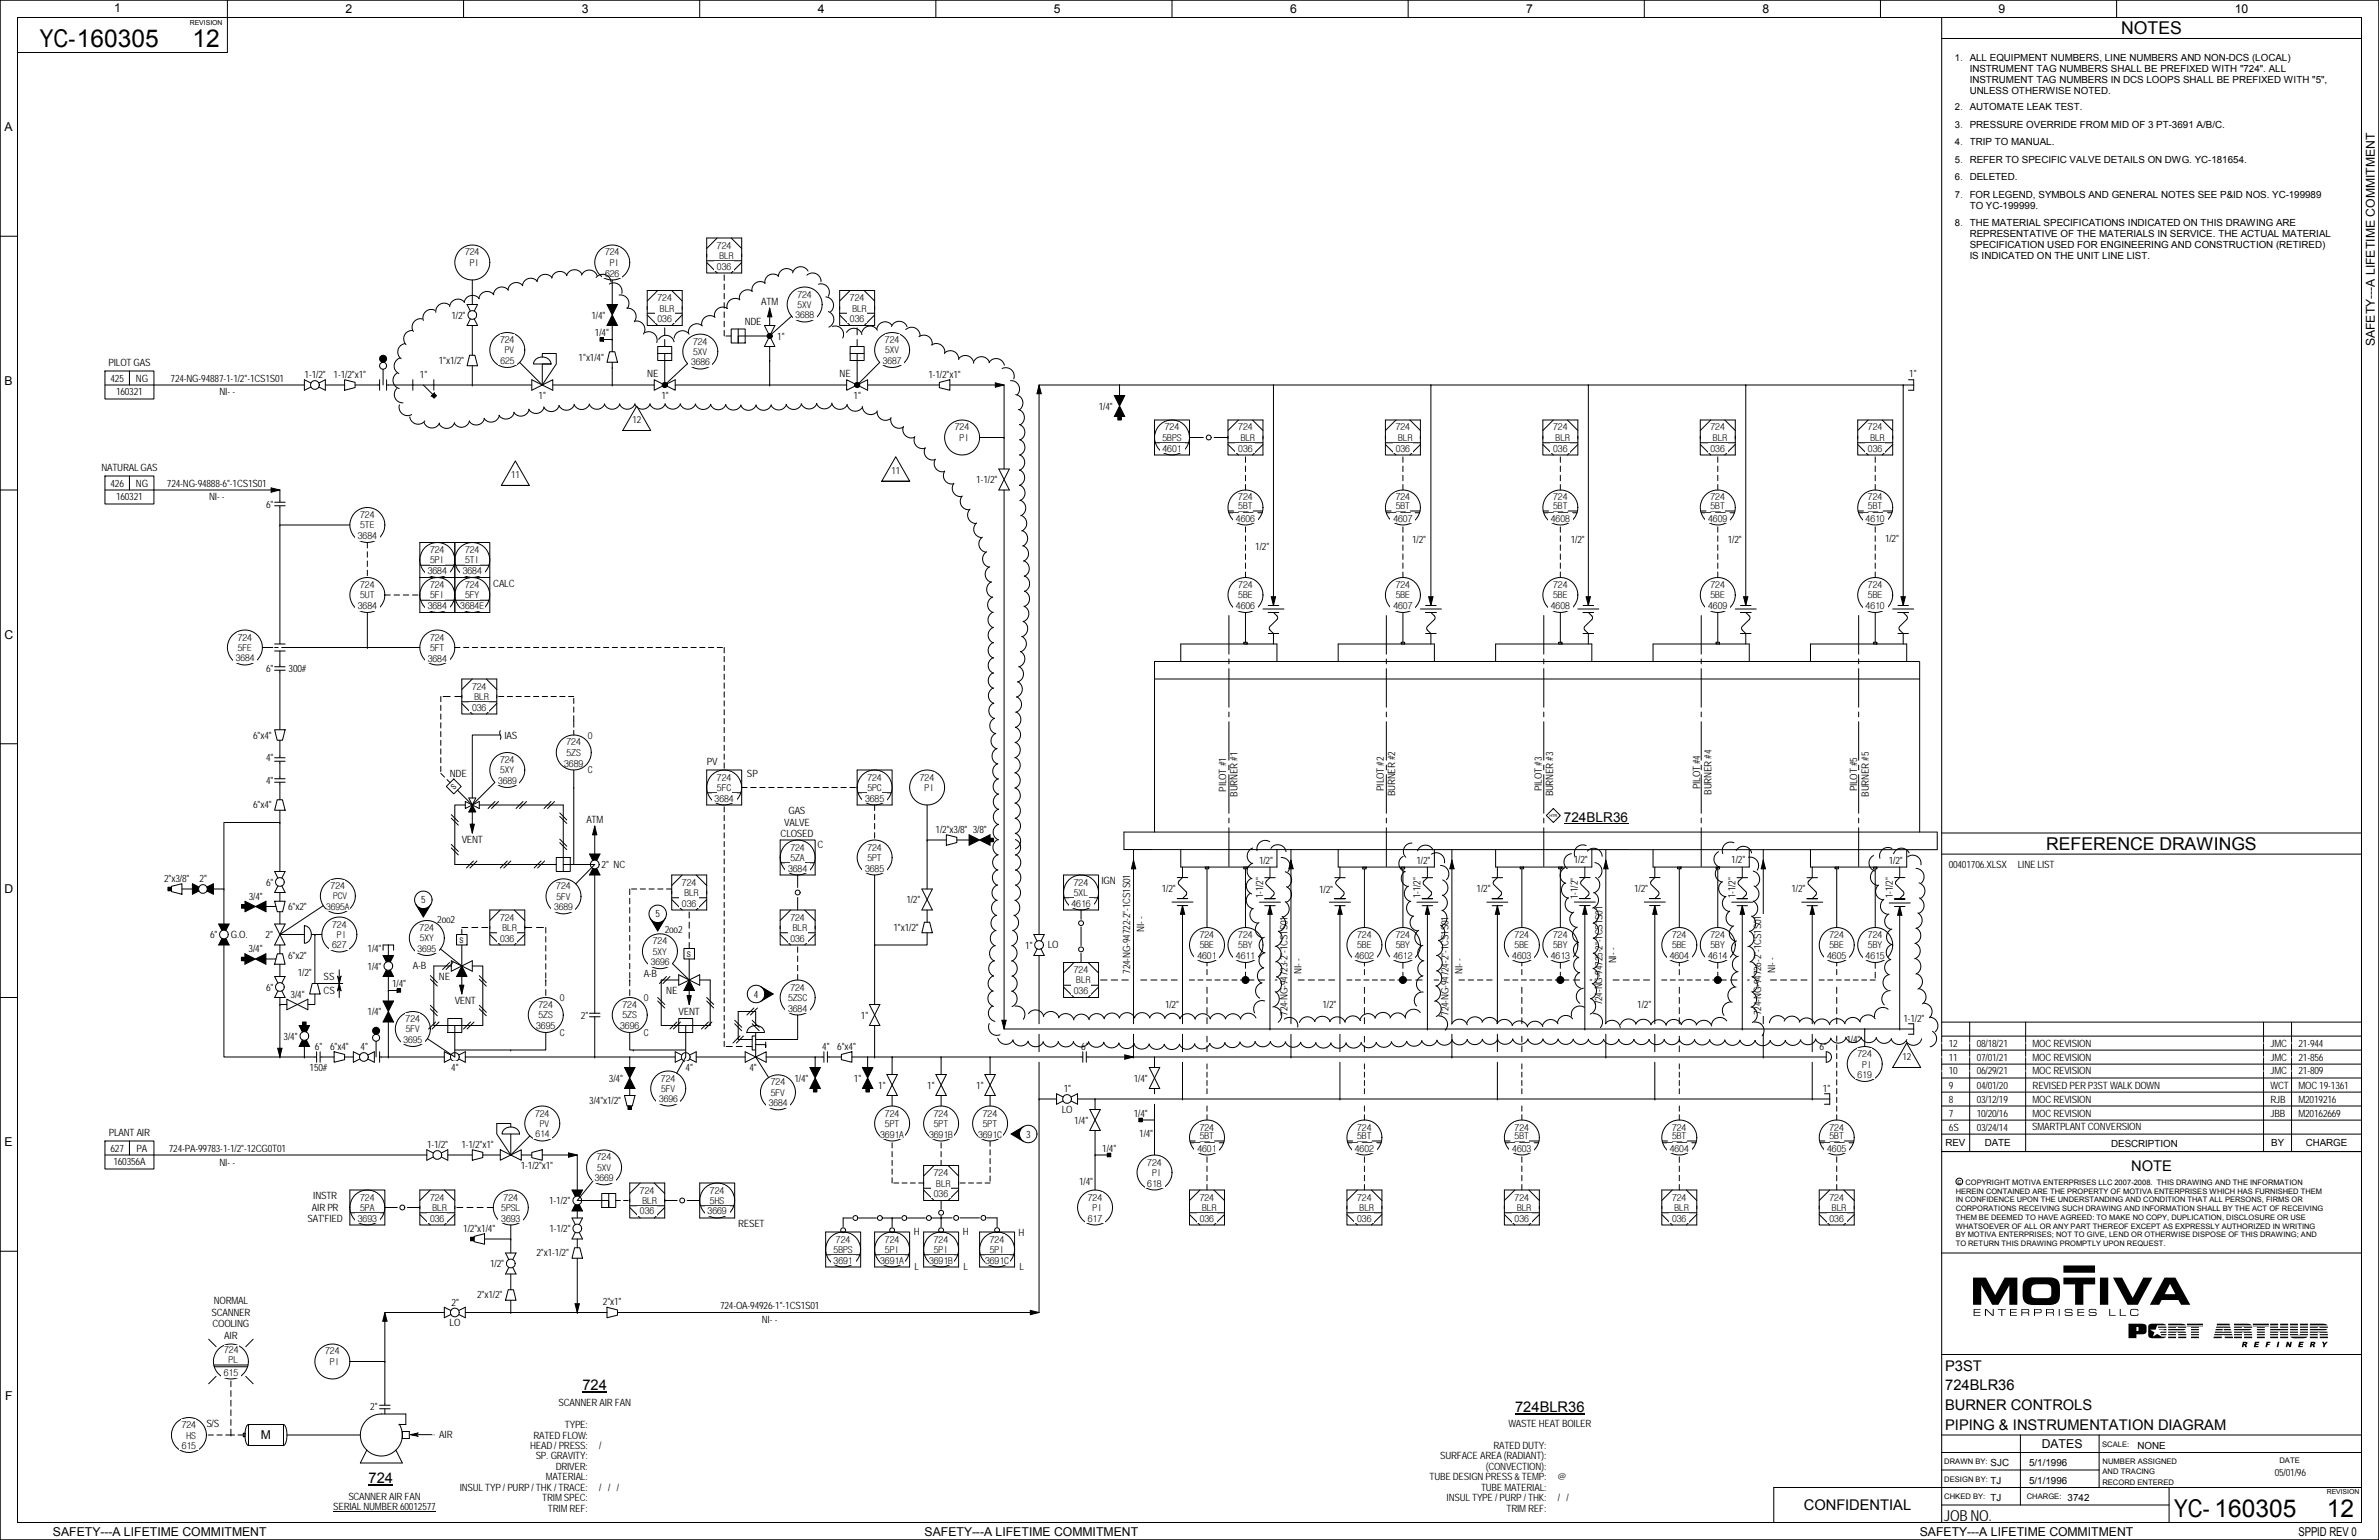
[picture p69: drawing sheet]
<svg xmlns="http://www.w3.org/2000/svg" width="432mm" height="279mm" viewBox="0 0 432 279" stroke-linecap="round" stroke-linejoin="round" font-family="sans-serif">
<defs><g id="words">
<g font-size="4.5">
<text x="7.2" y="8.6">YC-160305</text>
<text x="34.9" y="8.5">12</text>
<text x="394.6" y="275.3">YC- 160305</text>
<text x="422.3" y="275.2">12</text>
</g>
<g font-size="3.2">
<text x="385" y="6.2">NOTES</text>
<text x="371.4" y="154.1">REFERENCE DRAWINGS</text>
</g>
<g font-size="2.7">
<text x="386.8" y="212.4">NOTE</text>
<text x="353.1" y="248.7">P3ST</text>
<text x="105.7" y="252.2">724</text>
<text x="275" y="256.2">724BLR36</text>
<text x="353.1" y="252.2">724BLR36</text>
<text x="353.1" y="255.8">BURNER CONTROLS</text>
<text x="353.1" y="259.4">PIPING &amp; INSTRUMENTATION DIAGRAM</text>
<text x="66.9" y="269.1">724</text>
<text x="327.4" y="274">CONFIDENTIAL</text>
<text x="352.9" y="275.9">JOB NO.</text>
</g>
<text font-size="2.5" x="283.8" y="149.1">724BLR36</text>
<g font-size="2.2">
<text x="20.7" y="2.2">1</text>
<text x="62.7" y="2.4">2</text>
<text x="105.6" y="2.4">3</text>
<text x="148.4" y="2.4">4</text>
<text x="191.3" y="2.4">5</text>
<text x="234.2" y="2.4">6</text>
<text x="277" y="2.4">7</text>
<text x="319.9" y="2.4">8</text>
<text x="362.8" y="2.4">9</text>
<text x="405.6" y="2.4">10</text>
<text x=".8" y="23.8">A</text>
<text x="431" y="62.8" transform="rotate(-90 431 62.8)">SAFETY---A LIFETIME COMMITMENT</text>
<text x=".8" y="69.8">B</text>
<text x=".8" y="115.9">C</text>
<text x=".8" y="161.9">D</text>
<text x=".8" y="208">E</text>
<text x=".9" y="254">F</text>
<text x="47.3" y="261.1">M</text>
<text x="370.6" y="262.7">DATES</text>
<text x="9.6" y="278.7">SAFETY---A LIFETIME COMMITMENT</text>
<text x="167.8" y="278.7">SAFETY---A LIFETIME COMMITMENT</text>
<text x="348.4" y="278.7">SAFETY---A LIFETIME COMMITMENT</text>
<text x="417.2" y="278.6">SPPID REV 0</text>
</g>
<g font-size="1.8">
<text x="357.5" y="11.1">ALL EQUIPMENT NUMBERS, LINE NUMBERS AND NON-DCS (LOCAL)</text>
<text x="357.5" y="13.1">INSTRUMENT TAG NUMBERS SHALL BE PREFIXED WITH &quot;724&quot;. ALL</text>
<text x="357.5" y="15.1">INSTRUMENT TAG NUMBERS IN DCS LOOPS SHALL BE PREFIXED WITH &quot;5&quot;,</text>
<text x="357.5" y="17.1">UNLESS OTHERWISE NOTED.</text>
<text x="357.5" y="20">AUTOMATE LEAK TEST.</text>
<text x="357.5" y="23.2">PRESSURE OVERRIDE FROM MID OF 3 PT-3691 A/B/C.</text>
<text x="357.5" y="26.4">TRIP TO MANUAL.</text>
<text x="357.5" y="29.5">REFER TO SPECIFIC VALVE DETAILS ON DWG. YC-181654.</text>
<text x="357.5" y="32.7">DELETED.</text>
<text x="357.5" y="35.9">FOR LEGEND, SYMBOLS AND GENERAL NOTES SEE P&amp;ID NOS. YC-199989</text>
<text x="357.5" y="37.9">TO YC-199999.</text>
<text x="357.5" y="41">THE MATERIAL SPECIFICATIONS INDICATED ON THIS DRAWING ARE</text>
<text x="357.5" y="43">REPRESENTATIVE OF THE MATERIALS IN SERVICE. THE ACTUAL MATERIAL</text>
<text x="357.5" y="44.9">SPECIFICATION USED FOR ENGINEERING AND CONSTRUCTION (RETIRED)</text>
<text x="357.5" y="46.9">IS INDICATED ON THE UNIT LINE LIST.</text>
<text x="82" y="57.8">1/2&quot;</text>
<text x="107.4" y="57.8">1/4&quot;</text>
<text x="135.2" y="59">NDE</text>
<text x="138.2" y="55.2">ATM</text>
<text x="105" y="65.4">1&quot;x1/4&quot;</text>
<text x="108" y="61">1/4&quot;</text>
<text x="141.1" y="61.6">1&quot;</text>
<text x="19.7" y="66.4">PILOT GAS</text>
<text x="20.1" y="69.2">425</text>
<text x="21.1" y="71.8">160321</text>
<text x="24.6" y="69.2">NG</text>
<text x="31" y="69.2">724-NG-94887-1-1/2&quot;-1CS1S01</text>
<text x="39.9" y="71.8">NI- -</text>
<text x="55.3" y="68.6">1-1/2&quot;</text>
<text x="60.6" y="68.6">1-1/2&quot;x1&quot;</text>
<text x="76.2" y="68.6">1&quot;</text>
<text x="79.6" y="66">1&quot;x1/2&quot;</text>
<text x="117.5" y="68.3">NE</text>
<text x="152.4" y="68.3">NE</text>
<text x="168.5" y="68.6">1-1/2&quot;x1&quot;</text>
<text x="346.5" y="68.4">1&quot;</text>
<text x="97.7" y="72.4">1&quot;</text>
<text x="114.8" y="76.8">12</text>
<text x="120" y="72.4">1&quot;</text>
<text x="154.9" y="72.4">1&quot;</text>
<text x="199.4" y="74.3">1/4&quot;</text>
<text x="18.4" y="85.5">NATURAL GAS</text>
<text x="20.1" y="88.3">426</text>
<text x="24.6" y="88.3">NG</text>
<text x="30.3" y="88.3">724-NG-94888-6&quot;-1CS1S01</text>
<text x="92.8" y="86.8">11</text>
<text x="161.8" y="86">11</text>
<text x="177.2" y="87.7">1-1/2&quot;</text>
<text x="21.1" y="90.8">160321</text>
<text x="38" y="90.8">NI- -</text>
<text x="48.3" y="92.1">6&quot;</text>
<text x="227.8" y="99.8">1/2&quot;</text>
<text x="256.3" y="98.5">1/2&quot;</text>
<text x="285.1" y="98.4">1/2&quot;</text>
<text x="313.6" y="98.5">1/2&quot;</text>
<text x="342.1" y="98.4">1/2&quot;</text>
<text x="89.5" y="106.4">CALC</text>
<text x="48.3" y="121.9">6&quot;</text>
<text x="52.4" y="121.9">300#</text>
<text x="45.9" y="134">6&quot;x4&quot;</text>
<text x="91.5" y="134">IAS</text>
<text x="48.3" y="138.1">4&quot;</text>
<text x="48.3" y="142.3">4&quot;</text>
<text x="81.7" y="141">NDE</text>
<text x="128.3" y="138.8">PV</text>
<text x="135.6" y="141">SP</text>
<text x="222.5" y="143.6" transform="rotate(-90 222.5 143.6)">PILOT #1</text>
<text x="251.1" y="143.5" transform="rotate(-90 251.1 143.5)">PILOT #2</text>
<text x="279.8" y="143.6" transform="rotate(-90 279.8 143.6)">PILOT #3</text>
<text x="308.6" y="143.2" transform="rotate(-90 308.6 143.2)">PILOT #4</text>
<text x="337.1" y="143.6" transform="rotate(-90 337.1 143.6)">PILOT #5</text>
<text x="45.9" y="146.7">6&quot;x4&quot;</text>
<text x="106.4" y="149.2">ATM</text>
<text x="142.3" y="149.8">VALVE</text>
<text x="143.1" y="147.7">GAS</text>
<text x="224.6" y="144.5" transform="rotate(-90 224.6 144.5)">BURNER #1</text>
<text x="253.2" y="144.4" transform="rotate(-90 253.2 144.4)">BURNER #2</text>
<text x="281.9" y="144.5" transform="rotate(-90 281.9 144.5)">BURNER #3</text>
<text x="310.6" y="144.1" transform="rotate(-90 310.6 144.1)">BURNER #4</text>
<text x="339.2" y="144.5" transform="rotate(-90 339.2 144.5)">BURNER #5</text>
<text x="83.8" y="153">VENT</text>
<text x="141.7" y="151.9">CLOSED</text>
<text x="148.4" y="153.9">C</text>
<text x="169.8" y="151.1">1/2&quot;x3/8&quot; 3/8&quot;</text>
<text x="29.8" y="160">2&quot;x3/8&quot;</text>
<text x="36.2" y="160">2&quot;</text>
<text x="48.3" y="160.7">6&quot;</text>
<text x="109.2" y="157.5">2&quot;</text>
<text x="111.4" y="157.5">NC</text>
<text x="199.9" y="160.4">IGN</text>
<text x="210.9" y="161.8">1/2&quot;</text>
<text x="228.5" y="156.8">1/2&quot;</text>
<text x="239.4" y="161.9">1/2&quot;</text>
<text x="257.1" y="156.8">1/2&quot;</text>
<text x="268" y="161.8">1/2&quot;</text>
<text x="285.7" y="156.6">1/2&quot;</text>
<text x="296.6" y="161.8">1/2&quot;</text>
<text x="314.2" y="156.6">1/2&quot;</text>
<text x="325.2" y="161.8">1/2&quot;</text>
<text x="342.8" y="156.8">1/2&quot;</text>
<text x="353.7" y="157.5">00401706.XLSX</text>
<text x="366.2" y="157.5">LINE LIST</text>
<text x="45.2" y="163.2">3/4&quot;</text>
<text x="52.3" y="165.1">6&quot;x2&quot;</text>
<text x="76.4" y="163.9">5</text>
<text x="79.4" y="167.4">2oo2</text>
<text x="119" y="166.5">5</text>
<text x="164.5" y="163.9">1/2&quot;</text>
<text x="229.3" y="163" transform="rotate(-90 229.3 163)">1-1/2&quot;</text>
<text x="257.8" y="163" transform="rotate(-90 257.8 163)">1-1/2&quot;</text>
<text x="286.4" y="163.2" transform="rotate(-90 286.4 163.2)">1-1/2&quot;</text>
<text x="315" y="163" transform="rotate(-90 315 163)">1-1/2&quot;</text>
<text x="343.6" y="163" transform="rotate(-90 343.6 163)">1-1/2&quot;</text>
<text x="38.1" y="170.2">6&quot;</text>
<text x="41.9" y="170.2">G.O.</text>
<text x="45.1" y="172.7">3/4&quot;</text>
<text x="48.2" y="170.2">2&quot;</text>
<text x="52.3" y="174">6&quot;x2&quot;</text>
<text x="66.7" y="172.7">1/4&quot;</text>
<text x="120.6" y="169.3">2oo2</text>
<text x="162.2" y="168.9">1&quot;x1/2&quot;</text>
<text x="186.1" y="172.1">1&quot;</text>
<text x="190.2" y="172">LO</text>
<text x="207.6" y="169.1" transform="rotate(-90 207.6 169.1)">NI- -</text>
<text x="48.3" y="179.7">6&quot;</text>
<text x="54" y="177">1/2&quot;</text>
<text x="58.7" y="177.8">SS</text>
<text x="66.7" y="175.9">1/4&quot;</text>
<text x="71.2" y="179.1">1/4&quot;</text>
<text x="74.9" y="175.9">A-B</text>
<text x="79.6" y="177.8">NE</text>
<text x="116.8" y="177.2">A-B</text>
<text x="205.1" y="176.7" transform="rotate(-90 205.1 176.7)">724-NG-94722-2&quot;-1CS1S01</text>
<text x="236.2" y="176.7" transform="rotate(-90 236.2 176.7)">NI- -</text>
<text x="265.4" y="176.7" transform="rotate(-90 265.4 176.7)">NI- -</text>
<text x="293.4" y="174.8" transform="rotate(-90 293.4 174.8)">NI- -</text>
<text x="322.2" y="176.5" transform="rotate(-90 322.2 176.5)">NI- -</text>
<text x="52.7" y="181">3/4&quot;</text>
<text x="58.7" y="180.3">CS</text>
<text x="66.7" y="184.2">1/4&quot;</text>
<text x="82.5" y="182.2">VENT</text>
<text x="105.4" y="184.8">2&quot;</text>
<text x="120.9" y="180.3">NE</text>
<text x="123.2" y="184.1">VENT</text>
<text x="136.8" y="181">4</text>
<text x="156.2" y="184.8">1&quot;</text>
<text x="211.5" y="182.9">1/2&quot;</text>
<text x="233.7" y="184.3" transform="rotate(-90 233.7 184.3)">724-NG-94723-2&quot;-1CS1S01</text>
<text x="240" y="182.9">1/2&quot;</text>
<text x="262.9" y="184.3" transform="rotate(-90 262.9 184.3)">724-NG-94724-2&quot;-1CS1S01</text>
<text x="290.8" y="182.4" transform="rotate(-90 290.8 182.4)">724-NG-94725-2&quot;-1CS1S01</text>
<text x="297.2" y="182.9">1/2&quot;</text>
<text x="319.6" y="184.1" transform="rotate(-90 319.6 184.1)">724-NG-94726-2&quot;-1CS1S01</text>
<text x="345.5" y="185.4">1-1/2&quot;</text>
<text x="51.5" y="188.6">3/4&quot;</text>
<text x="57.2" y="190.5">6&quot;</text>
<text x="59.9" y="190.5">6&quot;x4&quot;</text>
<text x="65.4" y="190.5">4&quot;</text>
<text x="149.2" y="190.5">4&quot;</text>
<text x="152" y="190.5">6&quot;x4&quot;</text>
<text x="196.2" y="190.5">6&quot;</text>
<text x="330.2" y="190.5">6&quot;</text>
<text x="335.1" y="189.3">1/4&quot;</text>
<text x="353.7" y="189.9">12</text>
<text x="358.8" y="189.9">08/18/21</text>
<text x="368.9" y="189.9">MOC REVISION</text>
<text x="412.1" y="189.9">JMC</text>
<text x="417.2" y="189.9">21-944</text>
<text x="56.2" y="194.2">150#</text>
<text x="81.9" y="194.3">4&quot;</text>
<text x="110.5" y="196.2">3/4&quot;</text>
<text x="124.4" y="194.3">4&quot;</text>
<text x="136" y="194.3">4&quot;</text>
<text x="144.2" y="196.2">1/4&quot;</text>
<text x="155" y="196.2">1&quot;</text>
<text x="159.4" y="197.5">1&quot;</text>
<text x="168.3" y="197.5">1&quot;</text>
<text x="177.2" y="197.5">1&quot;</text>
<text x="205.8" y="196.2">1/4&quot;</text>
<text x="345.3" y="192.4">12</text>
<text x="353.7" y="197.5">9</text>
<text x="353.7" y="194.9">10</text>
<text x="353.7" y="192.4">11</text>
<text x="358.8" y="197.5">04/01/20</text>
<text x="358.8" y="194.9">06/29/21</text>
<text x="358.8" y="192.4">07/01/21</text>
<text x="368.9" y="197.5">REVISED PER P3ST WALK DOWN</text>
<text x="368.9" y="194.9">MOC REVISION</text>
<text x="368.9" y="192.4">MOC REVISION</text>
<text x="412.1" y="197.5">WCT</text>
<text x="412.1" y="194.9">JMC</text>
<text x="412.1" y="192.4">JMC</text>
<text x="417.2" y="197.5">MOC 19-1361</text>
<text x="417.2" y="194.9">21-809</text>
<text x="417.2" y="192.4">21-856</text>
<text x="107" y="200.3">3/4&quot;x1/2&quot;</text>
<text x="192.7" y="201.9">LO</text>
<text x="193.1" y="198.1">1&quot;</text>
<text x="195" y="203.9">1/4&quot;</text>
<text x="205.8" y="202.6">1/4&quot;</text>
<text x="330.9" y="198.1">1&quot;</text>
<text x="353.7" y="202.6">7</text>
<text x="353.7" y="200">8</text>
<text x="358.8" y="202.6">10/20/16</text>
<text x="358.8" y="200">03/12/19</text>
<text x="368.9" y="202.6">MOC REVISION</text>
<text x="368.9" y="200">MOC REVISION</text>
<text x="412.1" y="202.6">JBB</text>
<text x="412.1" y="200">RJB</text>
<text x="417.2" y="202.6">M20162669</text>
<text x="417.2" y="200">M2019216</text>
<text x="19.8" y="206.1">PLANT AIR</text>
<text x="20.1" y="208.9">627</text>
<text x="24.8" y="208.9">PA</text>
<text x="30.6" y="208.9">724-PA-99783-1-1/2&quot;-12CG0T01</text>
<text x="77.5" y="208.3">1-1/2&quot;</text>
<text x="83.7" y="208.3">1-1/2&quot;x1&quot;</text>
<text x="186.3" y="206.4">3</text>
<text x="200.1" y="208.9">1/4&quot;</text>
<text x="206.8" y="206.3">1/4&quot;</text>
<text x="353.1" y="208">REV</text>
<text x="353.7" y="205.1">6S</text>
<text x="358.8" y="205.1">03/24/14</text>
<text x="360.2" y="207.9">DATE</text>
<text x="368.9" y="205.1">SMARTPLANT CONVERSION</text>
<text x="383.2" y="208">DESCRIPTION</text>
<text x="412.2" y="208">BY</text>
<text x="418.5" y="208">CHARGE</text>
<text x="20.6" y="211.5">160356A</text>
<text x="39.9" y="211.5">NI- -</text>
<text x="94.5" y="212.1">1-1/2&quot;x1&quot;</text>
<text x="195.9" y="214.9">1/4&quot;</text>
<text x="55.8" y="221.7">SAT'FIED</text>
<text x="56.6" y="219.6">AIR PR</text>
<text x="56.9" y="217.6">INSTR</text>
<text x="99.7" y="218.4">1-1/2&quot;</text>
<text x="84.1" y="223.5">1/2&quot;x1/4&quot;</text>
<text x="97.4" y="228">2&quot;x1-1/2&quot;</text>
<text x="99.7" y="223.5">1-1/2&quot;</text>
<text x="134" y="222.7">RESET</text>
<text x="165.8" y="224.2">H</text>
<text x="174.7" y="224.2">H</text>
<text x="184.9" y="224.2">H</text>
<text x="88.9" y="229.9">1/2&quot;</text>
<text x="166" y="230.5">L</text>
<text x="174.9" y="230.5">L</text>
<text x="185" y="230.5">L</text>
<text x="38.4" y="238.7">SCANNER</text>
<text x="38.8" y="236.6">NORMAL</text>
<text x="81.9" y="236.9">2&quot;</text>
<text x="86.6" y="235.6">2&quot;x1/2&quot;</text>
<text x="109.4" y="236.9">2&quot;x1&quot;</text>
<text x="130.7" y="237.5">724-OA-94926-1&quot;-1CS1S01</text>
<text x="38.6" y="240.8">COOLING</text>
<text x="40.7" y="242.9">AIR</text>
<text x="81.6" y="240.6">LO</text>
<text x="138.3" y="240">NI- -</text>
<text x="67.2" y="255.9">2&quot;</text>
<text x="101.4" y="255">SCANNER AIR FAN</text>
<text x="37.5" y="258.8">S/S</text>
<text x="79.7" y="260.9">AIR</text>
<text x="96.2" y="262.9">HEAD / PRESS:</text>
<text x="96.8" y="261">RATED FLOW:</text>
<text x="102.5" y="259.1">TYPE:</text>
<text x="108.8" y="262.9">/</text>
<text x="271.1" y="262.9">RATED DUTY:</text>
<text x="273.8" y="258.8">WASTE HEAT BOILER</text>
<text x="388" y="262.9">NONE</text>
<text x="97.2" y="264.8">SP. GRAVITY:</text>
<text x="99.1" y="268.6">MATERIAL:</text>
<text x="100.9" y="266.7">DRIVER:</text>
<text x="259.5" y="268.6">TUBE DESIGN PRESS &amp; TEMP:</text>
<text x="261.4" y="264.8">SURFACE AREA (RADIANT):</text>
<text x="269.7" y="266.7">(CONVECTION):</text>
<text x="282.7" y="268.6">@</text>
<text x="361.3" y="266">SJC</text>
<text x="361.3" y="269.2">TJ</text>
<text x="368.3" y="266">5/1/1996</text>
<text x="368.3" y="269.2">5/1/1996</text>
<text x="412.9" y="267.7">05/01/96</text>
<text x="60.5" y="274">SERIAL NUMBER 60012577</text>
<text x="63.2" y="272.1">SCANNER AIR FAN</text>
<text x="83.4" y="270.5">INSUL TYP / PURP / THK / TRACE:</text>
<text x="98.4" y="272.4">TRIM SPEC:</text>
<text x="99.4" y="274.3">TRIM REF:</text>
<text x="108.8" y="270.5">/ / /</text>
<text x="262.6" y="272.4">INSUL TYPE / PURP / THK:</text>
<text x="268.8" y="270.5">TUBE MATERIAL:</text>
<text x="273.4" y="274.3">TRIM REF:</text>
<text x="282.7" y="272.4">/ /</text>
<text x="361.3" y="272.4">TJ</text>
<text x="375.3" y="272.4">3742</text>
</g>
<g font-size="1.7">
<text x="354.8" y="11.1">1.</text>
<text x="354.8" y="20">2.</text>
<text x="354.8" y="23.1">3.</text>
<text x="354.8" y="26.3">4.</text>
<text x="354.8" y="29.5">5.</text>
<text x="354.8" y="32.7">6.</text>
<text x="354.8" y="35.8">7.</text>
<text x="354.8" y="40.9">8.</text>
<text x="84.4" y="46.4">724</text>
<text x="109.8" y="46.4">724</text>
<text x="130.1" y="45.1">724</text>
<text x="130.6" y="47">BLR</text>
<text x="85.3" y="48.3">PI</text>
<text x="109.8" y="50.2">626</text>
<text x="110.7" y="48.3">PI</text>
<text x="130.1" y="48.9">036</text>
<text x="144.7" y="54">724</text>
<text x="119.3" y="54.6">724</text>
<text x="119.3" y="58.4">036</text>
<text x="119.8" y="56.5">BLR</text>
<text x="144.4" y="57.8">3688</text>
<text x="144.8" y="55.9">5XV</text>
<text x="154.3" y="54.6">724</text>
<text x="154.3" y="58.4">036</text>
<text x="154.7" y="56.5">BLR</text>
<text x="90.8" y="62.2">724</text>
<text x="91.7" y="64.1">PV</text>
<text x="125.8" y="62.5">724</text>
<text x="125.8" y="64.4">5XV</text>
<text x="160.6" y="62.2">724</text>
<text x="160.7" y="64.1">5XV</text>
<text x="90.8" y="66">625</text>
<text x="125.4" y="66.3">3686</text>
<text x="160.3" y="66">3687</text>
<text x="173.3" y="78.1">724</text>
<text x="174.2" y="80">PI</text>
<text x="211" y="81.9">4601</text>
<text x="211" y="80">5BPS</text>
<text x="211.4" y="78.1">724</text>
<text x="224.7" y="78.1">724</text>
<text x="224.7" y="81.9">036</text>
<text x="225.2" y="80">BLR</text>
<text x="253.3" y="78.1">724</text>
<text x="253.3" y="81.9">036</text>
<text x="253.8" y="80">BLR</text>
<text x="281.9" y="78.1">724</text>
<text x="281.9" y="81.9">036</text>
<text x="282.3" y="80">BLR</text>
<text x="310.5" y="78.1">724</text>
<text x="310.5" y="81.9">036</text>
<text x="310.9" y="80">BLR</text>
<text x="339" y="78.1">724</text>
<text x="339" y="81.9">036</text>
<text x="339.5" y="80">BLR</text>
<text x="65.4" y="94">724</text>
<text x="65.4" y="95.9">5TE</text>
<text x="224.3" y="94.6">4606</text>
<text x="224.7" y="90.8">724</text>
<text x="224.7" y="92.4">5BT</text>
<text x="252.9" y="94.6">4607</text>
<text x="253.3" y="90.8">724</text>
<text x="253.3" y="92.4">5BT</text>
<text x="281.5" y="94.6">4608</text>
<text x="281.9" y="90.8">724</text>
<text x="281.9" y="92.4">5BT</text>
<text x="310" y="94.6">4609</text>
<text x="310.5" y="90.8">724</text>
<text x="310.5" y="92.4">5BT</text>
<text x="338.6" y="94.6">4610</text>
<text x="339" y="90.8">724</text>
<text x="339" y="92.4">5BT</text>
<text x="64.9" y="97.8">3684</text>
<text x="78.1" y="100.3">724</text>
<text x="84.4" y="100.3">724</text>
<text x="65.4" y="106.7">724</text>
<text x="77.6" y="104.1">3684</text>
<text x="78.1" y="106.7">724</text>
<text x="78.1" y="102.2">5PI</text>
<text x="84" y="104.1">3684</text>
<text x="84.4" y="106.7">724</text>
<text x="84.4" y="102.2">5TI</text>
<text x="224.7" y="106.7">724</text>
<text x="253.3" y="106.7">724</text>
<text x="281.9" y="106.7">724</text>
<text x="310.5" y="106.7">724</text>
<text x="339" y="106.7">724</text>
<text x="64.9" y="110.5">3684</text>
<text x="65.4" y="108.6">5UT</text>
<text x="77.6" y="110.5">3684</text>
<text x="78.1" y="108.6">5FI</text>
<text x="83.5" y="110.5">3684E</text>
<text x="84.4" y="108.6">5FY</text>
<text x="224.3" y="110.5">4606</text>
<text x="224.7" y="108.6">5BE</text>
<text x="252.9" y="110.5">4607</text>
<text x="253.3" y="108.6">5BE</text>
<text x="281.5" y="110.5">4608</text>
<text x="281.9" y="108.6">5BE</text>
<text x="310" y="110.5">4609</text>
<text x="310.5" y="108.6">5BE</text>
<text x="338.6" y="110.5">4610</text>
<text x="339" y="108.6">5BE</text>
<text x="42.8" y="120">3684</text>
<text x="43.1" y="116.2">724</text>
<text x="43.2" y="118.1">5FE</text>
<text x="78.1" y="116.2">724</text>
<text x="78.1" y="118.1">5FT</text>
<text x="77.6" y="120">3684</text>
<text x="85.7" y="125.1">724</text>
<text x="85.7" y="128.9">036</text>
<text x="86.1" y="127">BLR</text>
<text x="102.8" y="137.2">5ZS</text>
<text x="102.8" y="135.3">724</text>
<text x="106.7" y="134">O</text>
<text x="90.4" y="142.2">3689</text>
<text x="90.8" y="138.4">724</text>
<text x="90.8" y="140.3">5XY</text>
<text x="102.4" y="139.1">3689</text>
<text x="106.7" y="140.3">C</text>
<text x="130.1" y="141.6">724</text>
<text x="130.1" y="143.5">5FC</text>
<text x="157.4" y="141.6">724</text>
<text x="157.4" y="143.5">5PC</text>
<text x="167" y="141.6">724</text>
<text x="167.8" y="143.5">PI</text>
<text x="129.7" y="145.4">3684</text>
<text x="157" y="145.4">3685</text>
<text x="143.5" y="154.3">724</text>
<text x="157.4" y="154.3">724</text>
<text x="60" y="161.3">724</text>
<text x="101" y="161.4">724</text>
<text x="123.8" y="160.7">724</text>
<text x="143" y="158.1">3684</text>
<text x="143.5" y="156.2">5ZA</text>
<text x="157" y="158.1">3685</text>
<text x="157.4" y="156.2">5PT</text>
<text x="194.9" y="160.7">724</text>
<text x="59.2" y="165.1">3695A</text>
<text x="60.5" y="163.2">PCV</text>
<text x="90.8" y="167">724</text>
<text x="100.6" y="165.1">3689</text>
<text x="101" y="163.2">5FV</text>
<text x="123.8" y="164.5">036</text>
<text x="124.2" y="162.6">BLR</text>
<text x="143.5" y="167">724</text>
<text x="194.5" y="164.5">4616</text>
<text x="194.9" y="162.6">5XL</text>
<text x="60.3" y="168.3">724</text>
<text x="60.3" y="172.1">627</text>
<text x="61.2" y="170.2">PI</text>
<text x="75.8" y="172.7">3695</text>
<text x="76.2" y="168.9">724</text>
<text x="76.2" y="170.8">5XY</text>
<text x="90.8" y="170.8">036</text>
<text x="91.2" y="168.9">BLR</text>
<text x="118.5" y="171.3">724</text>
<text x="118.5" y="173.2">5XY</text>
<text x="143.5" y="170.8">036</text>
<text x="143.9" y="168.9">BLR</text>
<text x="217.3" y="174">4601</text>
<text x="217.8" y="170.2">724</text>
<text x="217.8" y="172.1">5BE</text>
<text x="224.3" y="174">4611</text>
<text x="224.7" y="170.2">724</text>
<text x="224.7" y="172.1">5BY</text>
<text x="245.9" y="174">4602</text>
<text x="246.3" y="170.2">724</text>
<text x="246.3" y="172.1">5BE</text>
<text x="252.9" y="174">4612</text>
<text x="253.3" y="170.2">724</text>
<text x="253.3" y="172.1">5BY</text>
<text x="274.5" y="174">4603</text>
<text x="274.9" y="170.2">724</text>
<text x="274.9" y="172.1">5BE</text>
<text x="281.5" y="174">4613</text>
<text x="281.9" y="170.2">724</text>
<text x="281.9" y="172.1">5BY</text>
<text x="303.1" y="174">4604</text>
<text x="303.5" y="170.2">724</text>
<text x="303.5" y="172.1">5BE</text>
<text x="310" y="174">4614</text>
<text x="310.5" y="170.2">724</text>
<text x="310.5" y="172.1">5BY</text>
<text x="331.6" y="174">4605</text>
<text x="332.1" y="170.2">724</text>
<text x="332.1" y="172.1">5BE</text>
<text x="338.6" y="174">4615</text>
<text x="339" y="170.2">724</text>
<text x="339" y="172.1">5BY</text>
<text x="118.1" y="175.1">3696</text>
<text x="143.5" y="179.7">724</text>
<text x="194.9" y="176.5">724</text>
<text x="195.3" y="178.4">BLR</text>
<text x="73.6" y="185.4">724</text>
<text x="97.7" y="184.8">5ZS</text>
<text x="97.7" y="182.9">724</text>
<text x="101.6" y="181.6">O</text>
<text x="113" y="184.8">5ZS</text>
<text x="113" y="182.9">724</text>
<text x="116.8" y="181.6">O</text>
<text x="143" y="183.5">3684</text>
<text x="143" y="181.6">5ZSC</text>
<text x="194.9" y="180.3">036</text>
<text x="73.3" y="189.2">3695</text>
<text x="73.7" y="187.3">5FV</text>
<text x="97.3" y="186.7">3695</text>
<text x="101.6" y="188">C</text>
<text x="112.6" y="186.7">3696</text>
<text x="116.8" y="188">C</text>
<text x="337.1" y="191.8">724</text>
<text x="120" y="196.2">724</text>
<text x="139.9" y="196.9">724</text>
<text x="337.1" y="195.6">619</text>
<text x="338" y="193.7">PI</text>
<text x="97.1" y="202.6">724</text>
<text x="119.6" y="200">3696</text>
<text x="120" y="198.1">5FV</text>
<text x="139.5" y="200.7">3684</text>
<text x="139.9" y="198.8">5FV</text>
<text x="160.6" y="202.6">724</text>
<text x="169.5" y="202.6">724</text>
<text x="178.4" y="202.6">724</text>
<text x="97.2" y="206.4">614</text>
<text x="98" y="204.4">PV</text>
<text x="159.7" y="206.4">3691A</text>
<text x="160.6" y="204.5">5PT</text>
<text x="168.6" y="206.4">3691B</text>
<text x="169.5" y="204.5">5PT</text>
<text x="177.5" y="206.4">3691C</text>
<text x="178.4" y="204.5">5PT</text>
<text x="217.3" y="208.9">4601</text>
<text x="217.8" y="205.1">724</text>
<text x="217.8" y="206.7">5BT</text>
<text x="245.9" y="208.9">4602</text>
<text x="246.3" y="205.1">724</text>
<text x="246.3" y="206.7">5BT</text>
<text x="274.5" y="208.9">4603</text>
<text x="274.9" y="205.1">724</text>
<text x="274.9" y="206.7">5BT</text>
<text x="303.1" y="208.9">4604</text>
<text x="303.5" y="205.1">724</text>
<text x="303.5" y="206.7">5BT</text>
<text x="331.6" y="208.9">4605</text>
<text x="332.1" y="205.1">724</text>
<text x="332.1" y="206.7">5BT</text>
<text x="108" y="214.3">3669</text>
<text x="108.3" y="210.5">724</text>
<text x="108.4" y="212.4">5XV</text>
<text x="169.5" y="213.4">724</text>
<text x="169.9" y="215.3">BLR</text>
<text x="208.2" y="211.5">724</text>
<text x="208.2" y="215.3">618</text>
<text x="209.1" y="213.4">PI</text>
<text x="64.9" y="221.6">3693</text>
<text x="65.4" y="217.8">724</text>
<text x="65.4" y="219.7">5PA</text>
<text x="78.1" y="217.8">724</text>
<text x="78.1" y="221.6">036</text>
<text x="78.5" y="219.7">BLR</text>
<text x="91" y="221.6">3693</text>
<text x="91" y="219.7">5PSL</text>
<text x="91.4" y="217.8">724</text>
<text x="116.2" y="216.5">724</text>
<text x="116.2" y="220.3">036</text>
<text x="116.6" y="218.4">BLR</text>
<text x="128.4" y="220.3">3669</text>
<text x="128.9" y="216.5">724</text>
<text x="128.9" y="218.4">5HS</text>
<text x="169.5" y="217.2">036</text>
<text x="197.4" y="217.8">724</text>
<text x="197.4" y="221.6">617</text>
<text x="198.3" y="219.7">PI</text>
<text x="217.8" y="217.8">724</text>
<text x="217.8" y="221.6">036</text>
<text x="218.2" y="219.7">BLR</text>
<text x="246.3" y="217.8">724</text>
<text x="246.3" y="221.6">036</text>
<text x="246.8" y="219.7">BLR</text>
<text x="274.9" y="217.8">724</text>
<text x="274.9" y="221.6">036</text>
<text x="275.4" y="219.7">BLR</text>
<text x="303.5" y="217.8">724</text>
<text x="303.5" y="221.6">036</text>
<text x="303.9" y="219.7">BLR</text>
<text x="332.1" y="217.8">724</text>
<text x="332.1" y="221.6">036</text>
<text x="332.5" y="219.7">BLR</text>
<text x="151.3" y="227.3">5BPS</text>
<text x="151.7" y="225.4">724</text>
<text x="160.6" y="225.4">724</text>
<text x="160.6" y="227.3">5PI</text>
<text x="169.5" y="225.4">724</text>
<text x="169.5" y="227.3">5PI</text>
<text x="179.7" y="225.4">724</text>
<text x="179.7" y="227.3">5PI</text>
<text x="151.3" y="229.2">3691</text>
<text x="159.7" y="229.2">3691A</text>
<text x="168.6" y="229.2">3691B</text>
<text x="178.8" y="229.2">3691C</text>
<text x="40.7" y="245.6">724</text>
<text x="59" y="245.7">724</text>
<text x="40.6" y="249.7">615</text>
<text x="41.5" y="247.2">PL</text>
<text x="59.9" y="247.6">PI</text>
<text x="33" y="259.1">724</text>
<text x="33" y="262.9">615</text>
<text x="33.8" y="261">HS</text>
</g>
<g font-size="1.4">
<text x="82.4" y="143.3" transform="rotate(-45 82.4 143.3)">S</text>
<text x="83.4" y="171">S</text>
<text x="124.7" y="173.5">S</text>
<text x="355.3" y="214.8">c COPYRIGHT MOTIVA ENTERPRISES LLC 2007-2008. THIS DRAWING AND THE INFORMATION</text>
<text x="355" y="216.6">HEREIN CONTAINED ARE THE PROPERTY OF MOTIVA ENTERPRISES WHICH HAS FURNISHED THEM</text>
<text x="355" y="218.1">IN CONFIDENCE UPON THE UNDERSTANDING AND CONDITION THAT ALL PERSONS, FIRMS OR</text>
<text x="355" y="219.7">CORPORATIONS RECEIVING SUCH DRAWING AND INFORMATION SHALL BY THE ACT OF RECEIVING</text>
<text x="355" y="221.3">THEM BE DEEMED TO HAVE AGREED: TO MAKE NO COPY, DUPLICATION, DISCLOSURE OR USE</text>
<text x="355" y="222.9">WHATSOEVER OF ALL OR ANY PART THEREOF EXCEPT AS EXPRESSLY AUTHORIZED IN WRITING</text>
<text x="355" y="224.5">BY MOTIVA ENTERPRISES; NOT TO GIVE, LEND OR OTHERWISE DISPOSE OF THIS DRAWING; AND</text>
<text x="355" y="226.1">TO RETURN THIS DRAWING PROMPTLY UPON REQUEST.</text>
<text x="381.6" y="262.6">SCALE:</text>
<text x="352.9" y="265.7">DRAWN BY:</text>
<text x="352.9" y="268.8">DESIGN BY:</text>
<text x="381.6" y="269.3">RECORD ENTERED</text>
<text x="381.6" y="267.4">AND TRACING</text>
<text x="381.6" y="265.6">NUMBER ASSIGNED</text>
<text x="413.7" y="265.4">DATE</text>
<text x="352.9" y="272">CHKED BY:</text>
<text x="367.9" y="272">CHARGE:</text>
</g>
<g font-size="1.3">
<text x="34.5" y="4.5">REVISION</text>
<text x="422.3" y="271.1">REVISION</text>
</g>
<text font-size=".7" x="281.2" y="148.2">HTR</text>
</g></defs>
<g fill="none" stroke="#fff" stroke-width=".18">
<path d="M352.4 156.8h1.3M353.1 156.2v1.3M352.4 199.4h1.3M352.4 196.8h1.3M353.1 196.2v1.3M353.1 198.8v1.2M357.5 199.4h1.3M357.5 196.8h1.3M358.1 196.2v1.3M358.1 198.8v1.2M367.7 199.4h1.3M367.7 196.8h1.3"/>
<path d="M368.3 196.2v1.3M368.3 198.8v1.2M410.8 199.4h1.3M410.8 196.8h1.3M411.5 196.2v1.3M411.5 198.8v1.2M415.9 199.4h1.3M415.9 196.8h1.3M416.6 196.2v1.3M416.6 198.8v1.2M352.4 201.9h1.3M352.5 204.5h1.3"/>
<path d="M353.1 201.3v1.3M353.1 203.8v1.3M357.5 201.9h1.3M357.5 204.5h1.3M358.1 201.3v1.3M358.1 203.8v1.3M367.6 204.4h1.3M367.7 201.9h1.3M368.2 203.8v1.3M368.3 201.3v1.3M410.8 201.9h1.3M411.5 201.3v1.3"/>
<path d="M415.9 201.9h1.3M416.6 201.3v1.3"/>
</g>
<g fill="none" stroke="#000" stroke-width=".18">
<path d="M128.3 139.7h6.3v6.3h-6.3zM128.4 143.8h6.1M45.1 258.4h6.4M45.1 258.4a2.85 2.85 0 0 0-.5 3l.1 .5 .4 .4M45.1 258.4v3.9M51.5 258.4a2.89 2.89 0 0 1 .5 3l-.2 .5-.3 .4M51.5 258.4v3.9M45.1 262.3h6.4M52.1 260.3h13.3"/>
<circle cx="131.4" cy="142.9" r="3.2"/>
</g>
<g fill="#fff">
<path d="M130.1 140.1h2.7v1.7h-2.7z"/>
<path d="M129.3 143.9h4.3v1.7h-4.3z"/>
<path d="M130.1 142h2.7v1.7h-2.7z"/>
</g>
<g fill="none" stroke="#000" stroke-width=".18">
<path d="M155.6 139.7h6.3v6.3h-6.3zM155.7 143.8h6.1"/>
<circle cx="158.8" cy="142.9" r="3.2"/>
</g>
<g fill="#fff">
<path d="M157.4 140.1h2.7v1.7h-2.7z"/>
<path d="M156.6 143.9h4.3v1.7h-4.3z"/>
<path d="M157.4 142h2.7v1.7h-2.7z"/>
</g>
<circle cx="158.7" cy="155.6" r="3.2" fill="none" stroke="#000" stroke-width=".18"/>
<g fill="#fff">
<path d="M157.4 152.8h2.7v1.7h-2.7z"/>
<path d="M156.6 156.6h4.3v1.7h-4.3z"/>
<path d="M157.4 154.7h2.7v1.7h-2.7z"/>
</g>
<circle cx="79.4" cy="117.5" r="3.2" fill="none" stroke="#000" stroke-width=".18"/>
<g fill="#fff">
<path d="M78.1 114.7h2.6v1.7h-2.6z"/>
<path d="M77.2 118.5h4.4v1.7h-4.4z"/>
<path d="M78.1 116.6h2.6v1.7h-2.6z"/>
</g>
<circle cx="66.7" cy="107.9" r="3.2" fill="none" stroke="#000" stroke-width=".18"/>
<g fill="#fff">
<path d="M65.4 105.2h2.6v1.7h-2.6z"/>
<path d="M64.5 109h4.4v1.7h-4.4z"/>
<path d="M65.4 107.1h2.6v1.7h-2.6z"/>
</g>
<g fill="none" stroke="#000" stroke-width=".18">
<path d="M76.2 104.8h6.3v6.3h-6.3zM76.3 108.9h6.1"/>
<circle cx="79.4" cy="107.9" r="3.2"/>
</g>
<g fill="#fff">
<path d="M78.1 105.2h2.6v1.7h-2.6z"/>
<path d="M77.2 109h4.4v1.7h-4.4z"/>
<path d="M78.1 107.1h2.6v1.7h-2.6z"/>
</g>
<g fill="none" stroke="#000" stroke-width=".18">
<path d="M82.5 104.8h6.4v6.3h-6.4zM82.7 108.9h6.1"/>
<circle cx="85.7" cy="107.9" r="3.2"/>
</g>
<g fill="#fff">
<path d="M84.4 105.2h2.6v1.7h-2.6z"/>
<path d="M83.5 109h4.4v1.7h-4.4z"/>
<path d="M84.4 107.1h2.6v1.7h-2.6z"/>
</g>
<g fill="none" stroke="#000" stroke-width=".18">
<path d="M76.2 98.4h6.3v6.4h-6.3zM76.3 102.6h6.1"/>
<circle cx="79.4" cy="101.6" r="3.2"/>
</g>
<g fill="#fff">
<path d="M78.1 98.8h2.6v1.8h-2.6z"/>
<path d="M77.2 102.6h4.4v1.8h-4.4z"/>
<path d="M78.1 100.7h2.6v1.8h-2.6z"/>
</g>
<g fill="none" stroke="#000" stroke-width=".18">
<path d="M82.5 98.4h6.4v6.4h-6.4zM82.7 102.6h6.1"/>
<circle cx="85.7" cy="101.6" r="3.2"/>
</g>
<g fill="#fff">
<path d="M84.4 98.8h2.6v1.8h-2.6z"/>
<path d="M83.5 102.6h4.4v1.8h-4.4z"/>
<path d="M84.4 100.7h2.6v1.8h-2.6z"/>
</g>
<g fill="none" stroke="#000" stroke-width=".18">
<path d="M49.8 116.8h2M49.8 118.1h2M49.8 117.5h.7M51.1 117.5h.7M49.8 167.6h2l-2 3.8h2zM50.8 169.5h4.4M55.2 168a1.63 1.63 0 0 1 1.3 1.5 1.63 1.63 0 0 1-1.3 1.6zM81.9 174.3l3.8 1.9v-1.9l-3.8 1.9zM82.9 169.5h1.9v1.9h-1.9zM83.8 175.3l1 1.9h-1.9zM83.8 175.3h.1M83.8 171.4v3.9"/>
<path d="M88.9 165.1h6.3v6.4h-6.3zM88.9 169.5l1.9 2M88.9 169.2h6.3M88.9 168v.5M90.8 165.1l-1.9 1.9M93.3 165.1l1.9 1.9M95.2 169.5l-1.9 2M81.3 184.8h2.5v2.5h-2.5zM81.3 186.1h2.5M81.8 191.4l-1.2-.6v1.9l1.2-.6M82.5 186.1v5.7M83.3 191.4l1.2-.6v1.9l-1.2-.6"/>
<circle cx="82.6" cy="191.8" r=".8"/>
</g>
<path d="M83.8 175.3l1 1.9h-1.9z" fill="#000"/>
<g fill="#fff">
<path d="M90.8 165.5h2.6v1.7h-2.6z"/>
<path d="M90.3 169.3h3.5v1.7h-3.5z"/>
<path d="M90.3 167.4h3.5v1.7h-3.5z"/>
</g>
<g fill="none" stroke="#000" stroke-width=".18">
<path d="M121.9 158.8h6.4v6.3h-6.4zM123.8 158.8l-1.9 1.9M126.4 158.8l1.9 1.9M121.9 163.2l1.9 1.9M121.9 161.7v.5M121.9 162.9h6.4M128.3 163.2l-1.9 1.9M123.2 184.8h2.5v2.5h-2.5zM123.2 186.1h2.5M123.7 191.4l-1.1-.6v1.9l1.1-.6M124.5 186.1v5.7M125.2 191.4l1.2-.6v1.9l-1.2-.6"/>
<circle cx="124.5" cy="191.8" r=".8"/>
</g>
<g fill="#fff">
<path d="M123.8 159.2h2.6v1.7h-2.6z"/>
<path d="M123.4 163h3.4v1.7h-3.4z"/>
<path d="M123.4 161.1h3.4v1.7h-3.4z"/>
</g>
<g fill="none" stroke="#000" stroke-width=".18">
<path d="M123.2 176.8v2l3.8-2v2zM124.1 172.1h1.9v1.9h-1.9zM125.1 177.8l.9 1.9h-1.9zM125.1 174v3.8M125.1 177.8h.1"/>
<circle cx="338.5" cy="193" r="3.2"/>
</g>
<path d="M125.1 177.8l.9 1.9h-1.9z" fill="#000"/>
<g fill="#fff">
<path d="M337.1 190.3h2.7v1.7h-2.7z"/>
<path d="M336.7 194.1h3.5v1.7h-3.5z"/>
<path d="M337.1 192.2h2.7v1.7h-2.7z"/>
</g>
<path d="M152.4 52.7h6.3v6.4h-6.3zM152.4 57.1l1.9 2M152.4 56.8h6.3M152.4 55.6v.5M154.3 52.7l-1.9 1.9M156.8 52.7l1.9 1.9M158.7 57.1l-1.9 2M119.4 64.1h2.5h-1.3v5.7M119.4 62.9h2.5v2.5h-2.5zM154.3 62.9h2.5v2.5h-2.5zM156.8 64.1h-2.5h1.3v5.7" fill="none" stroke="#000" stroke-width=".18"/>
<g fill="#fff">
<path d="M154.3 53.1h2.6v1.7h-2.6z"/>
<path d="M153.8 56.9h3.5v1.8h-3.5z"/>
<path d="M153.8 55h3.5v1.7h-3.5z"/>
</g>
<g fill="none" stroke="#000" stroke-width=".18">
<path d="M135.3 190.8l3.8 1.9v-1.9l-3.8 1.9zM135.9 186.6a1.69 1.69 0 0 1 2.8 .7h-3.1zM137.2 188h-.7v2.5h.7M137.2 187.3v4.5M139 189.1v.9v-.5h-1.9"/>
<circle cx="111.1" cy="47.6" r="3.2"/>
</g>
<g fill="#fff">
<path d="M109.8 44.9h2.6v1.7h-2.6z"/>
<path d="M109.4 48.7h3.5v1.7h-3.5z"/>
<path d="M109.8 46.8h2.6v1.7h-2.6z"/>
</g>
<path d="M117.5 52.7h6.3v6.4h-6.3zM117.5 57.2l1.9 1.9M117.5 56.8h6.3M117.5 55.6v.5M119.4 52.7l-1.9 1.9M121.9 52.7l1.9 1.9M123.8 57.2l-1.9 1.9" fill="none" stroke="#000" stroke-width=".18"/>
<g fill="#fff">
<path d="M119.3 53.1h2.7v1.7h-2.7z"/>
<path d="M118.9 56.9h3.5v1.8h-3.5z"/>
<path d="M118.9 55h3.5v1.7h-3.5z"/>
</g>
<circle cx="144.8" cy="181" r="3.2" fill="none" stroke="#000" stroke-width=".18"/>
<g fill="#fff">
<path d="M143.5 178.2h2.6v1.7h-2.6z"/>
<path d="M142.6 182h4.4v1.7h-4.4z"/>
<path d="M143 180.1h3.5v1.7h-3.5z"/>
</g>
<path d="M141.6 165.1h6.4v6.3h-6.4zM141.6 169.5l1.9 2M141.6 169.2h6.4M141.6 168v.5M143.5 165.1l-1.9 1.9M146 165.1l2 1.9M148 169.5l-2 2" fill="none" stroke="#000" stroke-width=".18"/>
<g fill="#fff">
<path d="M143.5 165.5h2.6v1.7h-2.6z"/>
<path d="M143 169.3h3.5v1.7h-3.5z"/>
<path d="M143 167.4h3.5v1.7h-3.5z"/>
</g>
<g fill="none" stroke="#000" stroke-width=".18">
<path d="M141.6 152.4h6.4v6.3h-6.4zM141.8 156.5h6"/>
<circle cx="144.8" cy="155.6" r="3.2"/>
</g>
<g fill="#fff">
<path d="M143.5 152.8h2.6v1.7h-2.6z"/>
<path d="M142.6 156.6h4.4v1.7h-4.4z"/>
<path d="M143.5 154.7h2.6v1.7h-2.6z"/>
</g>
<path d="M128.3 43.2h6.3v6.3h-6.3zM128.3 47.6l1.9 1.9M128.3 47.3h6.3M128.3 46.1v.5M130.2 43.2l-1.9 1.9M132.7 43.2l1.9 1.9M132.7 59.7h2.6v2.5h-2.6zM134 59.7v2.5v-1.2h5.7M134.6 47.6l-1.9 1.9" fill="none" stroke="#000" stroke-width=".18"/>
<g fill="#fff">
<path d="M130.1 43.6h2.7v1.7h-2.7z"/>
<path d="M129.7 47.4h3.5v1.7h-3.5z"/>
<path d="M129.7 45.5h3.5v1.7h-3.5z"/>
</g>
<g fill="none" stroke="#000" stroke-width=".18">
<path d="M96.5 68.9v1.9l3.8-1.9v1.9zM97.1 65.3a1.69 1.69 0 0 1 2.9 .7h-3.2zM98.4 64.8v-.7h2.6v1.9l-2.6 3.8v-3.8h1.6"/>
<circle cx="161.9" cy="203.8" r="3.2"/>
</g>
<g fill="#fff">
<path d="M160.6 201.1h2.6v1.7h-2.6z"/>
<path d="M159.7 204.9h4.4v1.7h-4.4z"/>
<path d="M160.6 203h2.6v1.7h-2.6z"/>
</g>
<circle cx="170.8" cy="203.8" r="3.2" fill="none" stroke="#000" stroke-width=".18"/>
<g fill="#fff">
<path d="M169.5 201.1h2.6v1.7h-2.6z"/>
<path d="M168.6 204.9h4.4v1.7h-4.4z"/>
<path d="M169.5 203h2.6v1.7h-2.6z"/>
</g>
<circle cx="179.7" cy="203.8" r="3.2" fill="none" stroke="#000" stroke-width=".18"/>
<g fill="#fff">
<path d="M178.4 201.1h2.6v1.7h-2.6z"/>
<path d="M177.5 204.9h4.4v1.7h-4.4z"/>
<path d="M178.4 203h2.6v1.7h-2.6z"/>
</g>
<path d="M167.6 211.5h6.4v6.3h-6.4zM167.6 215.9l1.9 1.9M167.6 215.6h6.4M167.6 214.4v.5M169.5 211.5l-1.9 1.9M172.1 211.5l1.9 1.9M174 215.9l-1.9 1.9" fill="none" stroke="#000" stroke-width=".18"/>
<g fill="#fff">
<path d="M169.5 211.9h2.6v1.7h-2.6z"/>
<path d="M169.1 215.7h3.5v1.7h-3.5z"/>
<path d="M169.1 213.8h3.5v1.7h-3.5z"/>
</g>
<g fill="none" stroke="#000" stroke-width=".18">
<path d="M167.6 223.5h6.4v6.4h-6.4zM167.8 227.6h6"/>
<circle cx="170.8" cy="226.7" r="3.2"/>
</g>
<g fill="#fff">
<path d="M169.5 223.9h2.6v1.8h-2.6z"/>
<path d="M168.6 227.7h4.4v1.8h-4.4z"/>
<path d="M169.5 225.8h2.6v1.8h-2.6z"/>
</g>
<g fill="none" stroke="#000" stroke-width=".18">
<path d="M158.7 223.5h6.4v6.4h-6.4zM158.9 227.6h6.1"/>
<circle cx="161.9" cy="226.7" r="3.2"/>
</g>
<g fill="#fff">
<path d="M160.6 223.9h2.6v1.8h-2.6z"/>
<path d="M159.7 227.7h4.4v1.8h-4.4z"/>
<path d="M160.6 225.8h2.6v1.8h-2.6z"/>
</g>
<g fill="none" stroke="#000" stroke-width=".18">
<path d="M177.8 223.5h6.4v6.4h-6.4zM177.9 227.6h6.1"/>
<circle cx="181" cy="226.7" r="3.2"/>
</g>
<g fill="#fff">
<path d="M179.7 223.9h2.6v1.8h-2.6z"/>
<path d="M178.8 227.7h4.4v1.8h-4.4z"/>
<path d="M179.7 225.8h2.6v1.8h-2.6z"/>
</g>
<g fill="none" stroke="#000" stroke-width=".18">
<path d="M280.1 92.7h1M280.2 93h1.7M281.9 92.7h1.8M282.8 93h1.8M284.6 92.7h1.7M285.4 93h.8"/>
<circle cx="283.2" cy="92.1" r="3.2"/>
</g>
<g fill="#fff">
<path d="M281.9 89.3h2.6v1.7h-2.6z"/>
<path d="M281 93.1h4.4v1.7h-4.4z"/>
<path d="M281.9 90.9h2.6v1.7h-2.6z"/>
</g>
<path d="M280 76.2h6.4v6.3h-6.4zM280 79.1v.5M281.9 76.2l-1.9 1.9M284.5 76.2l1.9 1.9M280 80.6l1.9 2M280 80.3h6.4M286.4 80.6l-1.9 2" fill="none" stroke="#000" stroke-width=".18"/>
<g fill="#fff">
<path d="M281.9 76.6h2.6v1.7h-2.6z"/>
<path d="M281.5 80.4h3.4v1.7h-3.4z"/>
<path d="M281.5 78.5h3.4v1.7h-3.4z"/>
</g>
<circle cx="283.2" cy="107.9" r="3.2" fill="none" stroke="#000" stroke-width=".18"/>
<g fill="#fff">
<path d="M281.9 105.2h2.6v1.7h-2.6z"/>
<path d="M281 109h4.4v1.7h-4.4z"/>
<path d="M281.9 107.1h2.6v1.7h-2.6z"/>
</g>
<path d="M308.6 76.2h6.4v6.3h-6.4zM308.6 79.1v.5M310.5 76.2l-1.9 1.9M313.1 76.2l1.9 1.9M308.6 80.6l1.9 2M308.6 80.3h6.4M315 80.6l-1.9 2" fill="none" stroke="#000" stroke-width=".18"/>
<g fill="#fff">
<path d="M310.5 76.6h2.6v1.7h-2.6z"/>
<path d="M310 80.4h3.5v1.7h-3.5z"/>
<path d="M310 78.5h3.5v1.7h-3.5z"/>
</g>
<g fill="none" stroke="#000" stroke-width=".18">
<path d="M308.7 92.7h.9M308.8 93h1.7M310.5 92.7h1.8M311.4 93h1.7M313.1 92.7h1.8M314 93h.8"/>
<circle cx="311.8" cy="92.1" r="3.2"/>
</g>
<g fill="#fff">
<path d="M310.5 89.3h2.6v1.7h-2.6z"/>
<path d="M309.6 93.1h4.4v1.7h-4.4z"/>
<path d="M310.5 90.9h2.6v1.7h-2.6z"/>
</g>
<circle cx="311.8" cy="107.9" r="3.2" fill="none" stroke="#000" stroke-width=".18"/>
<g fill="#fff">
<path d="M310.5 105.2h2.6v1.7h-2.6z"/>
<path d="M309.6 109h4.4v1.7h-4.4z"/>
<path d="M310.5 107.1h2.6v1.7h-2.6z"/>
</g>
<g fill="none" stroke="#000" stroke-width=".18">
<path d="M149.9 223.5h6.3v6.4h-6.3zM150 227.6h6.1"/>
<circle cx="153" cy="226.7" r="3.2"/>
</g>
<g fill="#fff">
<path d="M151.7 223.9h2.6v1.8h-2.6z"/>
<path d="M150.9 227.7h4.3v1.8h-4.3z"/>
<path d="M151.3 225.8h3.5v1.8h-3.5z"/>
</g>
<g fill="none" stroke="#000" stroke-width=".18">
<path d="M337.2 92.7h1M337.3 93h1.8M339.1 92.7h1.7M340 93h1.7M341.7 92.7h1.8M342.6 93h.8"/>
<circle cx="340.4" cy="92.1" r="3.2"/>
</g>
<g fill="#fff">
<path d="M339 89.3h2.7v1.7h-2.7z"/>
<path d="M338.2 93.1h4.3v1.7h-4.3z"/>
<path d="M339 90.9h2.7v1.7h-2.7z"/>
</g>
<circle cx="340.4" cy="107.9" r="3.2" fill="none" stroke="#000" stroke-width=".18"/>
<g fill="#fff">
<path d="M339 105.2h2.7v1.7h-2.7z"/>
<path d="M338.2 109h4.3v1.7h-4.3z"/>
<path d="M339 107.1h2.7v1.7h-2.7z"/>
</g>
<path d="M337.2 76.2h6.3v6.3h-6.3zM337.2 79.1v.5M339.1 76.2l-1.9 1.9M341.6 76.2l1.9 1.9M337.2 80.3h6.3M337.2 80.6l1.9 2M343.5 80.6l-1.9 2" fill="none" stroke="#000" stroke-width=".18"/>
<g fill="#fff">
<path d="M339 76.6h2.7v1.7h-2.7z"/>
<path d="M338.6 80.4h3.5v1.7h-3.5z"/>
<path d="M338.6 78.5h3.5v1.7h-3.5z"/>
</g>
<path d="M222.9 76.2h6.3v6.3h-6.3zM222.9 79.1v.5M224.8 76.2l-1.9 1.9M227.3 76.2l1.9 1.9M222.9 80.6l1.9 2M222.9 80.3h6.3M229.2 80.6l-1.9 2" fill="none" stroke="#000" stroke-width=".18"/>
<g fill="#fff">
<path d="M224.7 76.6h2.7v1.7h-2.7z"/>
<path d="M224.3 80.4h3.5v1.7h-3.5z"/>
<path d="M224.3 78.5h3.5v1.7h-3.5z"/>
</g>
<g fill="none" stroke="#000" stroke-width=".18">
<path d="M222.9 92.7h1M223 93h1.8M224.8 92.7h1.7M225.7 93h1.7M227.4 92.7h1.8M228.3 93h.8"/>
<circle cx="226.1" cy="92.1" r="3.2"/>
</g>
<g fill="#fff">
<path d="M224.7 89.3h2.7v1.7h-2.7z"/>
<path d="M223.9 93.1h4.3v1.7h-4.3z"/>
<path d="M224.7 90.9h2.7v1.7h-2.7z"/>
</g>
<circle cx="226.1" cy="107.9" r="3.2" fill="none" stroke="#000" stroke-width=".18"/>
<g fill="#fff">
<path d="M224.7 105.2h2.7v1.7h-2.7z"/>
<path d="M223.9 109h4.3v1.7h-4.3z"/>
<path d="M224.7 107.1h2.7v1.7h-2.7z"/>
</g>
<path d="M193 174.6h6.4v6.4h-6.4zM193 179.1l1.9 1.9M193 177.5v.6M193 178.8h6.4M194.9 174.6l-1.9 1.9M197.5 174.6l1.9 1.9M199.4 179.1l-1.9 1.9" fill="none" stroke="#000" stroke-width=".18"/>
<g fill="#fff">
<path d="M194.9 175h2.6v1.8h-2.6z"/>
<path d="M194.5 178.8h3.5v1.8h-3.5z"/>
<path d="M194.5 176.9h3.5v1.8h-3.5z"/>
</g>
<g fill="none" stroke="#000" stroke-width=".18">
<path d="M193 158.7h6.4v6.4h-6.4zM193.2 162.9h6"/>
<circle cx="196.2" cy="161.9" r="3.2"/>
</g>
<g fill="#fff">
<path d="M194.9 159.2h2.6v1.7h-2.6z"/>
<path d="M194 163h4.4v1.7h-4.4z"/>
<path d="M194.9 161.1h2.6v1.7h-2.6z"/>
</g>
<g fill="none" stroke="#000" stroke-width=".18">
<path d="M209.5 76.2h6.4v6.3h-6.4zM209.7 80.3h6.1"/>
<circle cx="212.7" cy="79.4" r="3.2"/>
</g>
<g fill="#fff">
<path d="M211.4 76.6h2.6v1.7h-2.6z"/>
<path d="M210.5 80.4h4.4v1.7h-4.4z"/>
<path d="M211 78.5h3.5v1.7h-3.5z"/>
</g>
<g fill="none" stroke="#000" stroke-width=".18">
<path d="M90.8 208.6v1.9l3.8-1.9v1.9zM91.4 205a1.69 1.69 0 0 1 2.9 .7h-3.2zM92.7 204.5v-.7h-2.5v1.9l2.5 3.8v-3.8M109.2 216.5h2.6v2.6h-2.6zM110.5 216.5v2.6v-1.3h-5.7"/>
<circle cx="198.8" cy="219.1" r="3.2"/>
</g>
<g fill="#fff">
<path d="M197.4 216.3h2.7v1.7h-2.7z"/>
<path d="M197 220.1h3.5v1.7h-3.5z"/>
<path d="M197.4 218.2h2.7v1.7h-2.7z"/>
</g>
<path d="M114.3 214.6h6.3v6.4h-6.3zM114.3 219.1l1.9 1.9M114.3 217.6v.5M114.3 218.8h6.3M116.2 214.6l-1.9 1.9M118.7 214.6l1.9 1.9M120.6 219.1l-1.9 1.9" fill="none" stroke="#000" stroke-width=".18"/>
<g fill="#fff">
<path d="M116.2 215h2.6v1.8h-2.6z"/>
<path d="M115.7 218.8h3.5v1.8h-3.5z"/>
<path d="M115.7 216.9h3.5v1.8h-3.5z"/>
</g>
<path d="M76.2 215.9h6.3v6.3h-6.3zM76.2 218.8v.5M78.1 215.9l-1.9 1.9M80.6 215.9l1.9 1.9M76.2 220.3l1.9 1.9M76.2 220h6.3M82.5 220.3l-1.9 1.9" fill="none" stroke="#000" stroke-width=".18"/>
<g fill="#fff">
<path d="M78.1 216.3h2.6v1.7h-2.6z"/>
<path d="M77.6 220.1h3.5v1.7h-3.5z"/>
<path d="M77.6 218.2h3.5v1.7h-3.5z"/>
</g>
<g fill="none" stroke="#000" stroke-width=".18">
<path d="M127 214.6h6.3v6.4h-6.3zM127.1 218.8h6.1"/>
<circle cx="130.2" cy="217.8" r="3.2"/>
</g>
<g fill="#fff">
<path d="M128.9 215h2.6v1.8h-2.6z"/>
<path d="M128 218.8h4.4v1.8h-4.4z"/>
<path d="M128.9 216.9h2.6v1.8h-2.6z"/>
</g>
<circle cx="209.5" cy="212.7" r="3.2" fill="none" stroke="#000" stroke-width=".18"/>
<g fill="#fff">
<path d="M208.2 210h2.7v1.7h-2.7z"/>
<path d="M207.8 213.8h3.5v1.7h-3.5z"/>
<path d="M208.2 211.9h2.7v1.7h-2.7z"/>
</g>
<g fill="none" stroke="#000" stroke-width=".18">
<path d="M216 207h.9M216 207.3h1.8M217.8 207h1.8M218.7 207.3h1.7M220.4 207h1.8M221.3 207.3h.8"/>
<circle cx="219.1" cy="206.4" r="3.2"/>
</g>
<g fill="#fff">
<path d="M217.8 203.6h2.6v1.7h-2.6z"/>
<path d="M216.9 207.4h4.4v1.7h-4.4z"/>
<path d="M217.8 205.2h2.6v1.7h-2.6z"/>
</g>
<path d="M215.9 215.9h6.3v6.3h-6.3zM215.9 218.8v.5M217.8 215.9l-1.9 1.9M220.3 215.9l1.9 1.9M215.9 220.3l1.9 1.9M215.9 220h6.3M222.2 220.3l-1.9 1.9" fill="none" stroke="#000" stroke-width=".18"/>
<g fill="#fff">
<path d="M217.8 216.3h2.6v1.7h-2.6z"/>
<path d="M217.3 220.1h3.5v1.7h-3.5z"/>
<path d="M217.3 218.2h3.5v1.7h-3.5z"/>
</g>
<circle cx="219.1" cy="171.4" r="3.2" fill="none" stroke="#000" stroke-width=".18"/>
<g fill="#fff">
<path d="M217.8 168.7h2.6v1.7h-2.6z"/>
<path d="M216.9 172.5h4.4v1.7h-4.4z"/>
<path d="M217.8 170.6h2.6v1.7h-2.6z"/>
</g>
<circle cx="226.1" cy="171.4" r="3.2" fill="none" stroke="#000" stroke-width=".18"/>
<g fill="#fff">
<path d="M224.7 168.7h2.7v1.7h-2.7z"/>
<path d="M223.9 172.5h4.3v1.7h-4.3z"/>
<path d="M224.7 170.6h2.7v1.7h-2.7z"/>
</g>
<circle cx="92.7" cy="219.1" r="3.2" fill="none" stroke="#000" stroke-width=".18"/>
<g fill="#fff">
<path d="M91.4 216.3h2.6v1.7h-2.6z"/>
<path d="M90.5 220.1h4.4v1.7h-4.4z"/>
<path d="M91 218.2h3.4v1.7h-3.4z"/>
</g>
<circle cx="254.6" cy="171.4" r="3.2" fill="none" stroke="#000" stroke-width=".18"/>
<g fill="#fff">
<path d="M253.3 168.7h2.6v1.7h-2.6z"/>
<path d="M252.5 172.5h4.3v1.7h-4.3z"/>
<path d="M253.3 170.6h2.6v1.7h-2.6z"/>
</g>
<path d="M244.5 215.9h6.3v6.3h-6.3zM244.5 218.8v.5M246.4 215.9l-1.9 1.9M248.9 215.9l1.9 1.9M244.5 220.3l1.9 1.9M244.5 220h6.3M250.8 220.3l-1.9 1.9" fill="none" stroke="#000" stroke-width=".18"/>
<g fill="#fff">
<path d="M246.3 216.3h2.7v1.7h-2.7z"/>
<path d="M245.9 220.1h3.5v1.7h-3.5z"/>
<path d="M245.9 218.2h3.5v1.7h-3.5z"/>
</g>
<g fill="none" stroke="#000" stroke-width=".18">
<path d="M244.5 207h1M244.6 207.3h1.8M246.4 207h1.7M247.2 207.3h1.8M249 207h1.8M249.9 207.3h.8"/>
<circle cx="247.6" cy="206.4" r="3.2"/>
</g>
<g fill="#fff">
<path d="M246.3 203.6h2.7v1.7h-2.7z"/>
<path d="M245.5 207.4h4.3v1.7h-4.3z"/>
<path d="M246.3 205.2h2.7v1.7h-2.7z"/>
</g>
<circle cx="247.6" cy="171.4" r="3.2" fill="none" stroke="#000" stroke-width=".18"/>
<g fill="#fff">
<path d="M246.3 168.7h2.7v1.7h-2.7z"/>
<path d="M245.5 172.5h4.3v1.7h-4.3z"/>
<path d="M246.3 170.6h2.7v1.7h-2.7z"/>
</g>
<circle cx="283.2" cy="171.4" r="3.2" fill="none" stroke="#000" stroke-width=".18"/>
<g fill="#fff">
<path d="M281.9 168.7h2.6v1.7h-2.6z"/>
<path d="M281 172.5h4.4v1.7h-4.4z"/>
<path d="M281.9 170.6h2.6v1.7h-2.6z"/>
</g>
<g fill="none" stroke="#000" stroke-width=".18">
<path d="M273.1 207h1M273.2 207.3h1.8M275 207h1.7M275.8 207.3h1.8M277.6 207h1.7M278.4 207.3h.9"/>
<circle cx="276.2" cy="206.4" r="3.2"/>
</g>
<g fill="#fff">
<path d="M274.9 203.6h2.6v1.7h-2.6z"/>
<path d="M274 207.4h4.4v1.7h-4.4z"/>
<path d="M274.9 205.2h2.6v1.7h-2.6z"/>
</g>
<circle cx="276.2" cy="171.4" r="3.2" fill="none" stroke="#000" stroke-width=".18"/>
<g fill="#fff">
<path d="M274.9 168.7h2.6v1.7h-2.6z"/>
<path d="M274 172.5h4.4v1.7h-4.4z"/>
<path d="M274.9 170.6h2.6v1.7h-2.6z"/>
</g>
<path d="M273 215.9h6.4v6.3h-6.4zM273 218.8v.5M275 215.9l-1.9 1.9M277.5 215.9l1.9 1.9M273 220.3l2 1.9M273 220h6.4M279.4 220.3l-1.9 1.9" fill="none" stroke="#000" stroke-width=".18"/>
<g fill="#fff">
<path d="M274.9 216.3h2.6v1.7h-2.6z"/>
<path d="M274.5 220.1h3.5v1.7h-3.5z"/>
<path d="M274.5 218.2h3.5v1.7h-3.5z"/>
</g>
<circle cx="34.3" cy="260.3" r="3.2" fill="none" stroke="#000" stroke-width=".18"/>
<g fill="#fff">
<path d="M33 257.6h2.6v1.7h-2.6z"/>
<path d="M32.6 261.4h3.4v1.7h-3.4z"/>
<path d="M33 259.5h2.6v1.7h-2.6z"/>
</g>
<g fill="none" stroke="#000" stroke-width=".18">
<path d="M37.9 243l1.3 1.3M38.8 247.6h6.2M38.9 248h6M39.2 249.7l-1.3 1.4M44.6 249.7l1.4 1.4M46 243l-1.4 1.3"/>
<circle cx="41.9" cy="247" r="3.2"/>
</g>
<g fill="#fff">
<path d="M40.7 244.1h2.6v1.7h-2.6z"/>
<path d="M40.2 248.2h3.5v1.7h-3.5z"/>
<path d="M40.6 245.7h2.6v1.8h-2.6z"/>
</g>
<circle cx="304.8" cy="171.4" r="3.2" fill="none" stroke="#000" stroke-width=".18"/>
<g fill="#fff">
<path d="M303.5 168.7h2.6v1.7h-2.6z"/>
<path d="M302.6 172.5h4.4v1.7h-4.4z"/>
<path d="M303.5 170.6h2.6v1.7h-2.6z"/>
</g>
<path d="M301.6 215.9h6.4v6.3h-6.4zM301.6 218.8v.5M303.5 215.9l-1.9 1.9M306.1 215.9l1.9 1.9M301.6 220h6.4M301.6 220.3l1.9 1.9M308 220.3l-1.9 1.9" fill="none" stroke="#000" stroke-width=".18"/>
<g fill="#fff">
<path d="M303.5 216.3h2.6v1.7h-2.6z"/>
<path d="M303.1 220.1h3.4v1.7h-3.4z"/>
<path d="M303.1 218.2h3.4v1.7h-3.4z"/>
</g>
<g fill="none" stroke="#000" stroke-width=".18">
<path d="M301.7 207h1M301.8 207.3h1.7M303.5 207h1.8M304.4 207.3h1.8M306.2 207h1.7M307 207.3h.8"/>
<circle cx="304.8" cy="206.4" r="3.2"/>
</g>
<g fill="#fff">
<path d="M303.5 203.6h2.6v1.7h-2.6z"/>
<path d="M302.6 207.4h4.4v1.7h-4.4z"/>
<path d="M303.5 205.2h2.6v1.7h-2.6z"/>
</g>
<circle cx="311.8" cy="171.4" r="3.2" fill="none" stroke="#000" stroke-width=".18"/>
<g fill="#fff">
<path d="M310.5 168.7h2.6v1.7h-2.6z"/>
<path d="M309.6 172.5h4.4v1.7h-4.4z"/>
<path d="M310.5 170.6h2.6v1.7h-2.6z"/>
</g>
<g fill="none" stroke="#000" stroke-width=".18">
<path d="M330.3 207h.9M330.3 207.3h1.8M332.1 207h1.8M333 207.3h1.7M334.7 207h1.8M335.6 207.3h.8"/>
<circle cx="333.4" cy="206.4" r="3.2"/>
</g>
<g fill="#fff">
<path d="M332.1 203.6h2.6v1.7h-2.6z"/>
<path d="M331.2 207.4h4.4v1.7h-4.4z"/>
<path d="M332.1 205.2h2.6v1.7h-2.6z"/>
</g>
<path d="M330.2 215.9h6.3l.1 6.3h-6.4zM330.2 218.8v.5M332.1 215.9l-1.9 1.9M334.6 215.9l1.9 1.9M330.2 220h6.3M330.2 220.3l1.9 1.9M336.5 220.3l-1.9 1.9" fill="none" stroke="#000" stroke-width=".18"/>
<g fill="#fff">
<path d="M332.1 216.3h2.6v1.7h-2.6z"/>
<path d="M331.6 220.1h3.5v1.7h-3.5z"/>
<path d="M331.6 218.2h3.5v1.7h-3.5z"/>
</g>
<circle cx="333.4" cy="171.4" r="3.2" fill="none" stroke="#000" stroke-width=".18"/>
<g fill="#fff">
<path d="M332.1 168.7h2.6v1.7h-2.6z"/>
<path d="M331.2 172.5h4.4v1.7h-4.4z"/>
<path d="M332.1 170.6h2.6v1.7h-2.6z"/>
</g>
<circle cx="340.4" cy="171.4" r="3.2" fill="none" stroke="#000" stroke-width=".18"/>
<g fill="#fff">
<path d="M339 168.7h2.7v1.7h-2.7z"/>
<path d="M338.2 172.5h4.3v1.7h-4.3z"/>
<path d="M339 170.6h2.7v1.7h-2.7z"/>
</g>
<circle cx="254.6" cy="107.9" r="3.2" fill="none" stroke="#000" stroke-width=".18"/>
<g fill="#fff">
<path d="M253.3 105.2h2.6v1.7h-2.6z"/>
<path d="M252.5 109h4.3v1.7h-4.3z"/>
<path d="M253.3 107.1h2.6v1.7h-2.6z"/>
</g>
<path d="M251.5 76.2h6.3v6.3h-6.3zM251.5 79.1v.5M253.4 76.2l-1.9 1.9M255.9 76.2l1.9 1.9M251.5 80.6l1.9 2M251.5 80.3h6.3M257.8 80.6l-1.9 2" fill="none" stroke="#000" stroke-width=".18"/>
<g fill="#fff">
<path d="M253.3 76.6h2.6v1.7h-2.6z"/>
<path d="M252.9 80.4h3.5v1.7h-3.5z"/>
<path d="M252.9 78.5h3.5v1.7h-3.5z"/>
</g>
<g fill="none" stroke="#000" stroke-width=".18">
<path d="M251.5 92.7h1M251.6 93h1.8M253.4 92.7h1.7M254.2 93h1.8M256 92.7h1.7M256.9 93h.8"/>
<circle cx="254.6" cy="92.1" r="3.2"/>
</g>
<g fill="#fff">
<path d="M253.3 89.3h2.6v1.7h-2.6z"/>
<path d="M252.5 93.1h4.3v1.7h-4.3z"/>
<path d="M253.3 90.9h2.6v1.7h-2.6z"/>
</g>
<path d="M83.8 123.2h6.4v6.3h-6.4zM83.8 127.6l1.9 1.9M83.8 127.3h6.4M83.8 126.1v.5M85.7 123.2l-1.9 1.9M88.3 123.2l1.9 1.9M90.2 127.6l-1.9 1.9" fill="none" stroke="#000" stroke-width=".18"/>
<g fill="#fff">
<path d="M85.7 123.6h2.6v1.7h-2.6z"/>
<path d="M85.3 127.4h3.4v1.7h-3.4z"/>
<path d="M85.3 125.5h3.4v1.7h-3.4z"/>
</g>
<g fill="none" stroke="#000" stroke-width=".18">
<path d="M110.2 55.2h1.9l-1.9 3.9h1.9zM111.1 50.8v4.4M120.6 59.5v1.2M131.4 49.9v1M131.4 51.5v1.1M131.4 53.2v1M131.4 54.9v1M131.4 56.6v1M131.4 58.3v1M131.4 59.9v1.1M139.7 55.9v3.2M155.6 59.5v1.2"/>
<path d="M27.9 69.8h27.3M56.4 69.5l-1.2-.6v1.9l1.2-.6M57.9 69.5l1.2-.6v1.9l-1.2-.6M59.1 69.8h3.4M62.5 68.9l2 .5v.9l-2 .5zM68.9 68.9v1.9M68.9 69.8h-4.4M70.2 69.8h.3M70.2 68.9v1.9M110.6 63.8h1l.5 1.9h-1.9zM111.1 65.7v4.1M120.6 61.6v1.3"/>
<path d="M122.6 69.8h31.1M131.8 61h.9M139.7 69.8h.1M139.7 62.9v6.9M155.6 61.6v1.3M170.5 69.4l1.9-.5v1.9l-1.9-.5zM202.2 71.8l2 3.8h-2l2-3.8zM202.9 75.6h.6v.6h-.6zM203.2 69.8h-14.6v99.7M203.2 69.8h.1M203.2 69.8v2M215.9 79.4h2.5"/>
<path d="M220.4 79.4h2.5M346.4 68.9h.9v1.9h-.9M226.1 82.9v1M226.1 84.6v1M226.1 86.2v1M226.1 87.9v1M226.1 95.6v1M226.1 97.2v1M226.1 98.9v.9M254.6 82.9v1M254.6 84.6v1M254.6 86.2v1"/>
<path d="M254.6 87.9v1M254.6 95.6v1M254.6 97.2v1M254.6 98.9v.9M283.2 82.9v1M283.2 84.6v1M283.2 86.2v1M283.2 87.9v1M283.2 95.6v1M283.2 97.2v1M283.2 98.9v.9M311.8 82.9v1"/>
<path d="M311.8 84.6v1M311.8 86.2v1M311.8 87.9v1M311.8 95.6v1M311.8 97.2v1M311.8 98.9v.9M340.4 82.9v1M340.4 84.6v1M340.4 86.2v1M340.4 87.9v1M340.4 95.6v1M340.4 97.2v1"/>
<path d="M340.4 98.9v.9M66.7 111.1v6.4M69.8 107.9h1M71.5 107.9h1M73.2 107.9h1M74.9 107.9h1M82.5 117.5h1M84.1 117.5h1M85.7 117.5h1M87.3 117.5h1M88.9 117.5h1M90.5 117.5h.9"/>
<path d="M92.1 117.5h.9M93.7 117.5h.9M95.2 117.5h1M96.8 117.5h1M98.4 117.5h1M100 117.5h1M101.6 117.5h1M103.2 117.5h.9M104.8 117.5h.9M106.4 117.5h.9M107.9 117.5h1M109.5 117.5h1"/>
<path d="M111.1 117.5h1M112.7 117.5h1M114.3 117.5h1M115.9 117.5h.9M117.5 117.5h.9M119.1 117.5h.9M120.6 117.5h1M122.2 117.5h1M123.8 117.5h1M125.4 117.5h1M127 117.5h1M128.6 117.5h.9"/>
<path d="M130.2 117.5h.9M131.4 117.5v.9M131.4 119.1v1M226.1 100.5v1M226.1 102.2v.9M226.1 103.8v1M254.6 100.5v1M254.6 102.2v.9M254.6 103.8v1M283.2 100.5v1M283.2 102.2v.9M283.2 103.8v1"/>
<path d="M311.8 100.5v1M311.8 102.2v.9M311.8 103.8v1M340.4 100.5v1M340.4 102.2v.9M340.4 103.8v1M49.8 132.4h2l-.5 1.9h-1zM49.8 138.1h2M49.8 137.5h2M50.8 138.1v3.2M50.8 134.3v3.2M80 126.4v.9"/>
<path d="M80 128v.9M80 129.5v1M80 131.1v1M80 132.7v1M80 134.3v.9M80 135.9v.9M80 137.5v.9M80 139v1M80.4 126.4h1.3M82.6 126.4h1.2M131.4 120.7v1M131.4 122.3v1"/>
<path d="M131.4 123.9v1M131.4 125.5v1M131.4 127.1v1M131.4 128.8v.9M131.4 130.4v.9M131.4 132v.9M131.4 133.6v1M131.4 135.2v1M131.4 136.8v1M131.4 138.4v1M49.8 141.3h2M49.8 141.9h2"/>
<path d="M50.3 145.1h1l.5 1.9h-2zM50.4 159.3l-.6-1.2h2l-.6 1.2M50.8 141.9v3.2M50.8 149.2h.1M50.8 147v11.1M50.8 149.2h-10.2v18.4M80 140.3l.7 .7M81.1 141.4l.6 .6M101 155.6h2.5v2.5h-2.5zM102.2 155.6v2.5M102.2 156.8h5.7M107.9 149.9v5"/>
<path d="M131.4 146.4v.9M131.4 147.9v1M131.4 149.5v1M131.4 151.1v.9M131.4 152.7v.9M131.4 154.2v1M131.4 155.8v1M131.4 157.4v.9M131.4 159v.9M134.6 142.9h1M136.2 142.9h1M137.9 142.9h1"/>
<path d="M139.5 142.9h1M141.2 142.9h1M142.8 142.9h1M144.4 142.9h1M144.8 158.8v2.2M146.1 142.9h1M147.7 142.9h1M149.4 142.9h.9M151 142.9h1M152.6 142.9h1M154.3 142.9h1M158.7 146v1"/>
<path d="M158.7 147.7v1M158.7 149.4v1M158.7 151.1v1M158.7 158.7v12.7M205.7 156v29.7M226.1 157.6v10.7M234.3 156.1v29.6M254.6 157.6v10.7M263.5 156.1v29.6M283.2 157.6v10.7M291.5 156.1v29.6M311.8 157.6v10.7"/>
<path d="M320 156.1v29.6M340.4 157.6v10.7M343.9 159.2h1.9M344.2 159.8l-.2 .3 .1 .3 1.4 1.5 .1 .3-.2 .2M344.8 159.2l-.6 .7M30.5 161h.6v.6h-.6zM31.1 160.8l1.9-.5v1.9l-1.9-.4zM33 161.3h1.9M38.7 161.3h1.9M40.6 161.3h.1M40.6 171.4v20.4h10.2M43.8 173.7h.6v.6h-.6z"/>
<path d="M43.8 164.1h.7v.7h-.7zM44.4 173v1.9l3.9-1.9v1.9zM44.5 163.5l3.8 1.9v-1.9l-3.8 1.9zM48.3 174h1.8M48.3 164.5h1.8M49.8 163.5h2l-.5 1.9h-1zM50.3 173h1l.5 1.9h-2zM50.4 160.7l-.6 1.2h2l-.6-1.2M50.4 178.4l-.6-1.2h2l-.6 1.2M50.4 179.8l-.6 1.2h2l-.6-1.2M50.8 161.9v1.6M50.8 165.4v2.2"/>
<path d="M50.8 171.4v1.6M50.8 174.9v2.3M56.5 169.5h.6M56.7 178.4h.9l.5 1.9h-1.9zM57.1 169.5h.1M57.1 169.5v8.9M57.8 178.4h4.4M61.3 179.7l.3-.4 .3 .5M61.4 179.4h.2M61.4 177.8h.3M61.6 178.4l.3 1.3M61.6 178.4l-.3 1.4"/>
<path d="M61.6 177.5l.3-.4-.3 1.4M61.6 176v5M61.6 177.5l-.3-.4 .3 1.3M61.6 179.4h.2M75.5 164.1l1.3 2.3 1.4-2.3M78.1 177l1.3 1.3M78.1 177.6l1.3 1.3M81.6 174.6l-1.3 1.3M81.9 175.3h-3.2v10.8h2.6M82.2 174.6l-1.2 1.3M83.8 168.6v.9M83.8 177.2v3.1"/>
<path d="M83.8 168.3h1.1M85.6 168.3h1.1M85.7 175.3h1.9v10.8h-3.8M87 177.7l1.3 1.2M87 177l1.3 1.3M87.4 168.3h1.1M118 166.6l1.4 2.3 1.4-2.3M121 177.2l-1.3 1.2M121.6 177.2l-1.3 1.2M123.2 177.8h-3.2v8.3h3.2M125.1 165.5v1.1M125.1 167.3v1.1"/>
<path d="M125.1 169.1v1.1M125.1 171v1.1M125.1 179.7v2.5M127 177.8h1.9v8.3h-3.2M131.4 160.5v1M131.4 162.1v1M131.4 163.7v1M131.4 165.3v.9M131.4 166.9v.9M131.4 168.4v1M131.4 170v.9M131.4 171.6v.9"/>
<path d="M131.4 173.2v.9M131.4 174.7v1M131.4 176.3v.9M131.4 177.9v.9M131.4 179.5v.9M144.8 162.8v2.3M144.8 171.8v1M144.8 173.5v1M144.8 175.1v1M144.8 176.8v1M188.2 172.2l-.6 1.2h1.9l-.5-1.2M188.2 170.7l-.6-1.2h1.9l-.5 1.2"/>
<path d="M188.6 173.4v12.3M196.2 165.1v1.7M196.2 168.2v3.4M196.2 172.9v1.7M199.8 177.8h1.1M201.7 177.8h1.2M203.6 177.8h1.2M207.1 177.8h1.1M208.9 177.8h1.1M210.7 177.8h1.1M212.6 177.8h1.1M215.9 177.8h.9"/>
<path d="M217.4 177.8h1M219 177.8h.9M219.1 174.6v.7M219.1 175.9v.9M219.1 179.1v1.1M220.5 177.8h.9M222.1 177.8h.9M223.6 177.8h.9M225.1 177.8h1M226.1 177.8h.1M226.1 174.6v1.1M226.1 176.4v1"/>
<path d="M226.4 177.8h1.2M226.7 177.8a.64 .64 0 0 1-.9 .6 .64 .64 0 0 1-.1-1.1 .64 .64 0 0 1 1 .3v.2M228.4 177.8h1.2M230.5 164.3v22.4M231.5 177.8h.3M232.4 177.8h1M235.6 177.8h1.1M237.5 177.8h1.1M239.3 177.8h1.1M241.2 177.8h1.1M244.5 177.8h.9M246 177.8h.9"/>
<path d="M247.5 177.8h1M247.6 174.6v.7M247.6 175.9v.9M247.6 179.1v1.1M249.1 177.8h.9M250.6 177.8h.9M252.2 177.8h.9M253.7 177.8h.9M254.6 177.8h.1M254.6 174.6v1.1M254.6 176.4v1M255 177.8h1.2"/>
<path d="M255.3 177.8a.64 .64 0 0 1-.9 .6 .64 .64 0 0 1-.2-1.1 .64 .64 0 0 1 1 .3l.1 .2M257 177.8h1.1M259.1 164.3v22.4M260.3 177.8h.9M261.7 177.8h.9M264.8 177.8h1M266.5 177.8h1M268.2 177.8h1M269.8 177.8h1M273 177.8h1M274.6 177.8h.9M276.1 177.8h1"/>
<path d="M276.2 174.6v.7M276.2 175.9v.9M276.2 179.1v1.1M277.7 177.8h.9M279.2 177.8h.9M280.8 177.8h.9M282.3 177.8h.9M283.2 177.8h.1M283.2 174.6v1.1M283.2 176.4v1M283.6 177.8h1.2M283.8 177.8a.64 .64 0 0 1-.9 .6 .64 .64 0 0 1-.1-1.1 .64 .64 0 0 1 1 .3v.2"/>
<path d="M285.5 177.8h1.2M287.7 164.3v22.4M288.6 177.8h.3M289.6 177.8h.9M292.8 177.8h1.1M294.6 177.8h1.1M296.5 177.8h1.1M298.3 177.8h1.1M301.6 177.8h.9M303.1 177.8h1M304.7 177.8h.9M304.8 174.6v.7"/>
<path d="M304.8 175.9v.9M304.8 179.1v1.1M306.2 177.8h1M307.8 177.8h.9M309.3 177.8h.9M310.9 177.8h.9M311.8 177.8h.1M311.8 174.6v1.1M311.8 176.4v1M312.2 177.8h1.1M312.4 177.8a.64 .64 0 0 1-.9 .6 .64 .64 0 0 1-.1-1.1 .64 .64 0 0 1 1 .3v.2M314.1 177.8h1.2"/>
<path d="M316.2 164.3v22.4M317.2 177.8h.3M318.1 177.8h1M321.4 177.8h1.1M323.2 177.8h1.1M325 177.8h1.1M326.9 177.8h1.1M330.2 177.8h.9M331.7 177.8h1M333.3 177.8h.9M333.4 174.6v.7M333.4 175.9v.9"/>
<path d="M333.4 179.1v1.1M334.8 177.8h.9M336.4 177.8h.9M337.9 177.8h.9M339.4 177.8h1M340.4 174.6v1.1M340.4 176.4v1M342.9 163.8h3.8M343.9 163h1.9M343.9 163.2h1.9M343.9 164.5h1.9M344.8 164.5v22.2"/>
<path d="M345.4 162.4l-.6 .6M50.8 191.8h4.4M50.8 182.2h.1M50.8 191.8h.1M50.8 181v10.8M50.8 182.2h1.3M52.1 181.3l3.8 1.9v-1.9l-3.8 1.9zM54.9 185.4h.7v.7h-.7zM55.2 189.9v1.9M55.2 191.8h.1M55.6 187.2l.6-1.1h-1.9l.6 1.1M55.6 188.7l.6 1.2h-1.9l.6-1.2"/>
<path d="M57.1 180.3v1.9h-1.2M60.6 190.8l1.9 .5v1l-1.9 .4zM62.5 191.8h1.6M65.3 191.4l-1.2-.6v1.9l1.2-.6M66.8 191.4l1.1-.6v1.9l-1.1-.6M70.5 191.8h10.1M70.5 185.4v6.4M70.5 191.8h.1M78.1 182.4l1.3 1.3M78.1 183l1.3 1.3M79.1 185.4l-1.3 1.3M79.7 185.4l-1.3 1.3"/>
<path d="M84.5 191.8h23.4M85.4 185.4l-1.3 1.3M86 185.4l-1.2 1.3M87 183l1.3 1.3M87 182.4l1.3 1.3M107.9 191.8h.1M107.9 191.8h14.7M113.3 198.8h2l-.5 1.9h-1zM113.3 193.7l2 3.8h-2l2-3.8zM114.3 191.8h.1M114.3 191.8v1.9M114.3 197.5v1.3"/>
<path d="M119.4 181.6l1.2 1.3M119.4 181l1.2 1.2M122.9 185.4l-1.3 1.3M123.5 185.4l-1.3 1.3M126.4 191.8h8.9M128.3 181l1.2 1.2M128.3 181.6l1.2 1.3M128.6 185.4l-1.3 1.3M129.2 185.4l-1.2 1.3M131.4 181v1M131.4 182.6v1M131.4 184.2v.9"/>
<path d="M131.4 185.8v.9M131.4 187.3v1M131.4 188.9v1M131.8 189.9h1.1M133.4 185.1l1.2 1.3M133.4 185.7l1.2 1.3M133.6 189.9h1.1M134.3 188l-1.3 1.2M134.9 188l-1.2 1.2M135.4 189.9h1.1M136.5 185.7l1.3 1.3M136.5 185.1l1.3 1.3"/>
<path d="M136.8 182.9l-1.2 1.2M137.2 186.1v-2.6h-3.2v5.1h2.5M137.5 182.9l-1.3 1.2M144.8 184.1v4.5h-7.6M152.7 191.3l1.9-.5v1.9l-1.9-.4zM157.8 182.2h1.9l-1.9 3.9h1.9zM158.7 186.1v5.7M161 194.9l1.9 3.9h-1.9l1.9-3.9zM161.9 191.8h.1M161.9 191.8h8.9v3.1M161.9 191.8v3.1M161.9 198.8v1.9"/>
<path d="M169.9 194.9h1.9l-1.9 3.9h1.9zM170.8 191.8h.1M170.8 191.8h8.9v3.1M170.8 198.8v1.9M178.8 194.9h1.9l-1.9 3.9h1.9zM179.7 191.8h.1M179.7 198.8v1.9M188.6 199.4v38.7h-76.5M188.6 199.4h.1M188.6 187.6v3.2M188.6 192.7v6.7M188.6 199.4h3.2"/>
<path d="M193 199l-1.2-.6v1.9l1.2-.6M194.4 199l1.2-.6v1.9l-1.2-.6M195.6 199.4h3.2M198.8 199.4h.1M198.8 199.4v1.9M205.7 191.8h.1M205.7 187.6v4.2M208.6 193.7h1.9l-1.9 3.8h1.9zM209.5 191.8v1.9M219.1 181v1.1M219.1 182.8v1.1M219.1 184.6v1.1"/>
<path d="M219.1 188v1.1M219.1 189.8v1M219.1 193v.9M219.1 194.5v.9M219.1 196v.9M219.1 197.5v.9M230.5 186.7h.1M234.3 191.8h.1M234.3 187.6v4.2M247.6 181v1.1M247.6 182.8v1.1M247.6 184.6v1.1"/>
<path d="M247.6 188v1.1M247.6 189.8v1M247.6 193v.9M247.6 194.5v.9M247.6 196v.9M247.6 197.5v.9M263.5 191.8h.1M263.5 187.6v4.2M276.2 181v1.1M276.2 182.8v1.1M276.2 184.6v1.1M276.2 188v1.1"/>
<path d="M276.2 189.8v1M276.2 193v.9M276.2 194.5v.9M276.2 196v.9M276.2 197.5v.9M287.7 186.7h.1M291.5 191.8h.1M291.5 191.8h-57.2M291.5 187.6v4.2M304.8 181v1.1M304.8 182.8v1.1M304.8 184.6v1.1"/>
<path d="M304.8 188v1.1M304.8 189.8v1M304.8 193v.9M304.8 194.5v.9M304.8 196v.9M304.8 197.5v.9M316.2 186.7h.1M320 187.6v4.2M331.2 198.4h.9v1.9h-.9M331.5 190.8a.95 .95 0 0 1 .9 1 .95 .95 0 0 1-.9 .9zM333.4 181v1.1M333.4 182.8v1.1"/>
<path d="M333.4 184.6v1.1M333.4 188v.9M333.4 189.5v1M333.4 191.1v1M333.4 192.7v1M333.4 194.3v1M333.4 195.9v1M333.4 197.5v.9M333.4 199.1v.9M338.5 186.7h.1M338.5 186.7h8.8M338.5 186.7v3.2"/>
<path d="M338.5 186.7h-50.8M344.8 186.7h.1M346.4 185.7h.9v1.9h-.9M27.9 209.5h49.6M69.8 219.1h2.3M73.9 219.1h2.3M78.7 209.2l-1.2-.6v1.9l1.2-.6M80.1 209.2l1.2-.6v1.9l-1.2-.6M81.3 209.5h4.4M82.9 219.1h1.1M84.8 219.1h1.1M85.7 208.6l1.9 .5v.9l-1.9 .5z"/>
<path d="M86.6 219.1h1.1M87.6 209.5h3.2M88.4 219.1h1.1M94.6 209.5h1.9M96.5 209.1l1.9-.5v1.9l-1.9-.5zM98.4 209.5h6.4v6.4M111.8 217.8h.8M113.2 217.8h.8M114 200.7h.6v.6h-.6zM120.6 217.8h2.3M124.7 217.8h2.3M161.9 207.3v1"/>
<path d="M161.9 208.9v1M161.9 210.5v1M161.9 212.1v.9M161.9 213.7v.9M162.2 214.6h.9M163.7 214.6h.9M165.2 214.6h.9M166.7 214.6h.9M170.8 217.8v1.6M170.8 207.3v1M170.8 208.9v1M170.8 210.5v1"/>
<path d="M174.3 214.6h.9M175.8 214.6h.9M177.3 214.6h.9M178.8 214.6h.9M179.7 207v1M179.7 208.6v1M179.7 210.2v.9M179.7 211.8v.9M179.7 213.4v.9M185.8 204.4l-2.3 1.3 2.3 1.4M197.8 201.3h1.9l-1.9 3.8h1.9zM201 209.2h.6v.7h-.6z"/>
<path d="M206.7 202.9h.6v.6h-.6zM219.1 200.7v.9M219.1 202.2v1M219.1 209.9v1M219.1 211.6v1M219.1 213.2v1M219.1 214.9v1M247.6 200.7v.9M247.6 202.2v1M247.6 209.9v1M247.6 211.6v1M247.6 213.2v1"/>
<path d="M247.6 214.9v1M276.2 200.7v.9M276.2 202.2v1M276.2 209.9v1M276.2 211.6v1M276.2 213.2v1M276.2 214.9v1M304.8 200.7v.9M304.8 202.2v1M304.8 209.9v1M304.8 211.6v1M304.8 213.2v1"/>
<path d="M304.8 214.9v1M333.4 200.7v.9M333.4 202.2v1M333.4 209.9v1M333.4 211.6v1M333.4 213.2v1M333.4 214.9v1M85.4 224.5h.6v.6h-.6zM86 224.3l1.9-.5v1.9l-1.9-.4zM92.2 234h1l.5 1.9h-1.9zM92.4 230l-.6 1.1h1.9l-.6-1.1M92.4 228.5l-.6-1.2h1.9l-.6 1.2"/>
<path d="M92.7 238.1h.1M92.7 222.3v2.5M92.7 231.1v2.9M92.7 235.9v2.2M104.3 226.4h.9l.5 1.9h-1.9zM104.8 238.1h.1M104.8 238.1h5.4M104.8 228.3v9.8M110.2 237.2l1.9 .5v.9l-1.9 .5zM154.6 221h-1.6v1.6M155.9 221h3.2M160.3 221h3.2"/>
<path d="M161.9 221h.1M161.9 221v1.6M164.8 221h3.2M169.2 221h1.6M170.8 220.7v1.9M170.8 221h.1M172.8 221h-2M174.2 221h3.6M179.2 221h1.8v1.5M41.9 250.5v1.1M41.9 252.3v1M41.9 254v1.1"/>
<path d="M41.9 255.8v1M41.9 257.6v1M41.9 259.3v1M68.9 255h1.9M69.9 254.6v.4M37.8 260.3h.9M39.4 260.3h.9M41 260.3h1.6M41.9 260.3h.1M43.2 260.3h1"/>
<circle cx="146" cy="55.2" r="3.2"/>
<circle cx="57.2" cy="69.8" r=".8"/>
<circle cx="219.4" cy="79.4" r=".44"/>
<circle cx="50.8" cy="160" r=".79"/>
<circle cx="50.8" cy="179.1" r=".79"/>
<circle cx="76.8" cy="163.3" r="1.59"/>
<circle cx="119.4" cy="165.8" r="1.59"/>
<circle cx="144.8" cy="161.9" r=".44"/>
<circle cx="188.6" cy="171.4" r=".8"/>
<circle cx="196.2" cy="167.5" r=".44"/>
<circle cx="196.2" cy="172.2" r=".44"/>
<circle cx="55.2" cy="188" r=".79"/>
<circle cx="66" cy="191.8" r=".8"/>
<circle cx="193.7" cy="199.4" r=".8"/>
<circle cx="73" cy="219.1" r=".44"/>
<circle cx="79.4" cy="209.5" r=".8"/>
<circle cx="123.8" cy="217.8" r=".44"/>
<circle cx="186.6" cy="205.7" r="1.59"/>
<circle cx="92.7" cy="229.2" r=".79"/>
<circle cx="153" cy="223.2" r=".44"/>
<circle cx="155.3" cy="221" r=".44"/>
<circle cx="159.7" cy="221" r=".44"/>
<circle cx="161.9" cy="223.2" r=".44"/>
<circle cx="164.1" cy="221" r=".44"/>
<circle cx="168.6" cy="221" r=".44"/>
<circle cx="170.8" cy="223.2" r=".44"/>
<circle cx="170.8" cy="220" r=".44"/>
<circle cx="173.5" cy="221" r=".45"/>
<circle cx="178.5" cy="221" r=".44"/>
<circle cx="181" cy="223.2" r=".44"/>
</g>
<g fill="#000">
<path d="M111.1 57.1l1 2h-1.9zM110.2 55.2h1.9l-1 2zM202.2 71.8h2l-1 1.9zM203.2 73.7l1 1.9h-2zM44.4 173l2 1-2 .9zM44.5 163.5l1.9 1-1.9 .9zM46.4 174l1.9-1v1.9zM46.4 164.5l1.9-1v1.9zM113.3 193.7h2l-1 1.9zM114.3 195.6l1 1.9h-2z"/>
<path d="M61.6 178.4l.3 1.3-.3-.4-.3 .4z" fill-rule="evenodd"/>
<path d="M61.3 177.1l.3 .4 .3-.4-.3 1.3z" fill-rule="evenodd"/>
<path d="M75.5 164.1a1.59 1.59 0 0 0 2.7 0l-1.4 2.3z" fill-rule="evenodd"/>
<path d="M75.5 164.1a1.59 1.59 0 0 0 2.7 0l-1.4 2.3z" fill-rule="evenodd"/>
<path d="M118 166.6a1.59 1.59 0 0 0 2.8 0l-1.4 2.3z" fill-rule="evenodd"/>
<path d="M118 166.6a1.59 1.59 0 0 0 2.8 0l-1.4 2.3z" fill-rule="evenodd"/>
<path d="M54.9 188.7h.7l.6 1.2h-1.9z" fill-rule="evenodd"/>
<path d="M54.3 186.1h1.9l-.6 1.1h-.7z" fill-rule="evenodd"/>
<path d="M183.5 205.7l2.3-1.3a1.59 1.59 0 0 0 0 2.7z" fill-rule="evenodd"/>
<path d="M183.5 205.7l2.3-1.3a1.59 1.59 0 0 0 0 2.7z" fill-rule="evenodd"/>
<circle cx="226.1" cy="177.8" r=".63"/>
<circle cx="254.6" cy="177.8" r=".63"/>
<circle cx="283.2" cy="177.8" r=".63"/>
<circle cx="311.8" cy="177.8" r=".63"/>
</g>
<path d="M202.9 75.6h.6v.6h-.6zM30.5 161h.6v.6h-.6zM43.8 173.7h.6v.6h-.6zM43.8 164.1h.7v.7h-.7zM54.9 185.4h.7v.7h-.7zM114 200.7h.6v.6h-.6zM201 209.2h.6v.7h-.6zM206.7 202.9h.6v.6h-.6zM85.4 224.5h.6v.6h-.6z" fill="#000"/>
<path d="M356.9 9.5h1.3M357.5 8.9v1.3M356.9 34.3h1.3M357.5 33.7v1.2M411.6 267.1h1.3M412.2 266.4v1.3" fill="none" stroke="#fff" stroke-width=".18"/>
<g fill="#fff">
<path d="M144 56.3h4.2v1.7h-4.2z"/>
<path d="M144.7 52.5h2.7v1.7h-2.7z"/>
<path d="M144.8 54.4h2.5v1.7h-2.5z"/>
</g>
<g fill="none" stroke="#000" stroke-width=".18">
<path d="M143.7 57.4l-4 3.5"/>
<circle cx="92.1" cy="63.5" r="3.2"/>
</g>
<g fill="#fff">
<path d="M90.4 64.6h3.4v1.7h-3.4z"/>
<path d="M90.8 60.7h2.6v1.8h-2.6z"/>
<path d="M90.8 62.7h2.5v1.6h-2.5z"/>
</g>
<g fill="none" stroke="#000" stroke-width=".18">
<path d="M94.3 65.7l4.1 4.2M180.7 69.5l1.5 .3-1.5 .5z"/>
<circle cx="127.1" cy="63.8" r="3.2"/>
</g>
<path d="M180.7 69.5l1.5 .3-1.5 .5z" fill="#000"/>
<g fill="#fff">
<path d="M125 64.8h4.2v1.7h-4.2z"/>
<path d="M125.8 61h2.6v1.7h-2.6z"/>
<path d="M125.8 62.9h2.6v1.7h-2.6z"/>
</g>
<path d="M124.8 66l-4.1 3.9" fill="none" stroke="#000" stroke-width=".18"/>
<path d="M120 70.7h1.4v2.1h-1.4z" fill="#fff"/>
<circle cx="161.9" cy="63.5" r="3.2" fill="none" stroke="#000" stroke-width=".18"/>
<g fill="#fff">
<path d="M159.8 64.6h4.2v1.7h-4.2z"/>
<path d="M160.6 60.7h2.6v1.8h-2.6z"/>
<path d="M160.7 62.7h2.5v1.6h-2.5z"/>
</g>
<path d="M159.7 65.7l-4.1 4.2" fill="none" stroke="#000" stroke-width=".18"/>
<path d="M154.9 70.7h1.3v2.1h-1.3z" fill="#fff"/>
<circle cx="44.4" cy="117.5" r="3.2" fill="none" stroke="#000" stroke-width=".18"/>
<g fill="#fff">
<path d="M42.4 118.5h4.2v1.7h-4.2z"/>
<path d="M43.1 114.7h2.7v1.7h-2.7z"/>
<path d="M43.2 116.6h2.5v1.7h-2.5z"/>
</g>
<path d="M47.6 117.5h1.9" fill="none" stroke="#000" stroke-width=".18"/>
<path d="M48.2 168.5h1.4v2.1h-1.4z" fill="#fff"/>
<circle cx="74.9" cy="186.7" r="3.2" fill="none" stroke="#000" stroke-width=".18"/>
<g fill="#fff">
<path d="M72.8 187.7h4.2v1.7h-4.2z"/>
<path d="M73.6 183.9h2.6v1.8h-2.6z"/>
<path d="M73.7 185.8h2.5v1.7h-2.5z"/>
</g>
<g fill="none" stroke="#000" stroke-width=".18">
<path d="M77.6 188.4l4.9 3.4"/>
<circle cx="77.5" cy="170.2" r="3.2"/>
</g>
<g fill="#fff">
<path d="M75.4 171.2h4.2v1.7h-4.2z"/>
<path d="M76.2 167.4h2.6v1.7h-2.6z"/>
<path d="M76.2 169.3h2.5v1.7h-2.5z"/>
</g>
<g fill="none" stroke="#000" stroke-width=".18">
<path d="M79.9 172.2l3.9 3.1"/>
<circle cx="119.8" cy="172.6" r="3.2"/>
</g>
<g fill="#fff">
<path d="M117.7 173.6h4.2v1.7h-4.2z"/>
<path d="M118.5 169.8h2.6v1.7h-2.6z"/>
<path d="M118.5 171.7h2.6v1.7h-2.6z"/>
</g>
<g fill="none" stroke="#000" stroke-width=".18">
<path d="M122 174.8l3.1 3"/>
<circle cx="121.3" cy="197.5" r="3.2"/>
</g>
<g fill="#fff">
<path d="M119.2 198.5h4.2v1.7h-4.2z"/>
<path d="M120 194.7h2.6v1.7h-2.6z"/>
<path d="M120 196.6h2.6v1.7h-2.6z"/>
</g>
<path d="M124.5 191.8l-1.7 2.9" fill="none" stroke="#000" stroke-width=".18"/>
<path d="M124.4 192.6h1.4v2.1h-1.4z" fill="#fff"/>
<circle cx="141.2" cy="198.2" r="3.2" fill="none" stroke="#000" stroke-width=".18"/>
<g fill="#fff">
<path d="M139.1 199.2h4.2v1.7h-4.2z"/>
<path d="M139.9 195.4h2.6v1.7h-2.6z"/>
<path d="M139.9 197.3h2.6v1.7h-2.6z"/>
</g>
<path d="M137.2 191.8l2.3 3.7" fill="none" stroke="#000" stroke-width=".18"/>
<path d="M136 192.6h1.4v2.1h-1.4z" fill="#fff"/>
<circle cx="102.3" cy="162.6" r="3.2" fill="none" stroke="#000" stroke-width=".18"/>
<g fill="#fff">
<path d="M100.2 163.7h4.2v1.7h-4.2z"/>
<path d="M101 159.9h2.6v1.7h-2.6z"/>
<path d="M101 161.8h2.5v1.7h-2.5z"/>
</g>
<g fill="none" stroke="#000" stroke-width=".18">
<path d="M188.6 69.8l.4 1.6h-.8zM108 156.8l-3.5 3.6M187 237.7l1.6 .4-1.6 .4z"/>
<circle cx="98.4" cy="203.8" r="3.2"/>
</g>
<path d="M188.6 69.8l.4 1.6h-.8zM187 237.7l1.6 .4-1.6 .4z" fill="#000"/>
<g fill="#fff">
<path d="M96.8 204.9h3.3v1.7h-3.3z"/>
<path d="M97.1 201.1h2.6v1.7h-2.6z"/>
<path d="M97.2 203h2.5v1.7h-2.5z"/>
</g>
<g fill="none" stroke="#000" stroke-width=".18">
<path d="M96.2 206.1l-3.5 3.4M103.2 209.2l1.6 .4-1.6 .4z"/>
<circle cx="109.6" cy="211.8" r="3.2"/>
</g>
<path d="M103.2 209.2l1.6 .3-1.6 .5z" fill="#000"/>
<g fill="#fff">
<path d="M107.5 212.9h4.3v1.6h-4.3z"/>
<path d="M108.3 209h2.7v1.8h-2.7z"/>
<path d="M108.4 210.9h2.5v1.7h-2.5z"/>
</g>
<g fill="none" stroke="#000" stroke-width=".18">
<path d="M203.2 69.8h27.9M231.1 69.8h.1M288.3 69.8h.1M288.3 69.8h28.6M316.9 69.8h.1M316.9 69.8h30.4M345.4 69.8h.1M345.4 69.8v40.1M225.7 116.5h.7v.3h-.7zM226.1 111.1v5.4M231.1 114.9v1.9M254.3 116.5h.7v.3h-.7z"/>
<path d="M254.6 111.1v5.4M259.7 114.9v1.9M282.9 116.5h.6v.3h-.6zM283.2 111.1v5.4M288.3 114.9v1.9M311.5 116.5h.6v.3h-.6zM311.8 111.1v5.4M316.9 114.9v1.9M340 116.5h.7v.3h-.7zM340.4 111.1v5.4M345.4 114.9v1.9M81.9 148.4l1.3 1.3"/>
<path d="M81.9 147.8l1.3 1.3M81.9 153.8l1.3 1.3M81.9 153.2l1.3 1.3M84.5 146h-2v10.8h18.5M85.9 156.2l-1.2 1.3M86.6 156.2l-1.3 1.3M87 146h15.2v9.6M89.9 145.4l-1.3 1.3M90.5 145.4l-1.3 1.3M92.1 156.2l-1.3 1.3M92.7 156.2l-1.3 1.3M94.9 145.4l-1.2 1.3"/>
<path d="M95.6 145.4l-1.3 1.3M98.2 156.2l-1.3 1.3M98.8 156.2l-1.2 1.3M100 145.4l-1.3 1.3M100.6 145.4l-1.2 1.3M101.6 152.3l1.3 1.2M101.6 152.9l1.3 1.3M101.6 147.5l1.3 1.3M101.6 148.1l1.3 1.3M205.7 154.1v1.9M214.6 157.3v1.9M218.8 157.3h.6v.3h-.6z"/>
<path d="M219.1 157.6v10.7M225.7 157.3h.7v.3h-.7zM230.5 157.3v1.9M234.3 154.2v1.9M243.2 157.3v1.9M247.3 157.3h.7v.3h-.7zM247.6 157.6v10.7M254.3 157.3h.7v.3h-.7zM259.1 157.3v1.9M263.5 154.2v1.9M271.8 157.3v1.9M275.9 157.3h.6v.3h-.6z"/>
<path d="M276.2 157.6v10.7M281.9 146.7l1.3 1.3-1.3 1.2-1.2-1.2zM282.9 157.3h.6v.3h-.6zM283.8 149.4h11.7M287.7 157.3v1.9M291.5 154.2v1.9M300.4 157.3v1.9M304.5 157.3h.6v.3h-.6zM304.8 157.6v10.7M311.5 157.3h.6v.3h-.6zM316.2 157.3v1.9M320 154.2v1.9"/>
<path d="M328.9 157.3v1.9M333.1 157.3h.6v.3h-.6zM333.4 157.6v10.7M340 157.3h.7v.3h-.7zM344.8 157.3v1.9M344.8 163v.2M230.5 186.7h57.2M259.1 186.7h.1M291.5 191.8h40M320 191.8h.1M63.5 215.9h6.3v6.3h-6.3zM107.6 214.3l-2.8 3.5"/>
<path d="M63.6 220h6.1M104.4 236.5h.8l-.4 1.6zM68.9 255.6h1.9M69.8 255.6v.9M72.5 258.4a3.8 3.8 0 0 1-1.9 5.5 3.8 3.8 0 0 1-5.1-2.9 3.8 3.8 0 0 1 3.7-4.5h4.5v1.9h-1.3M73 259.7h1.3M73 259.7v1.3h1.3v-1.3M75.9 260l-1.4 .3h4.5M75.9 260l-.5 .3 .5 .3-1.4-.3M44.2 260h.3v.7h-.3zM66.6 263.1l-1.2 2.3h7.6l-1.1-2.3M74.8 260.3h.7"/>
<circle cx="66.7" cy="219.1" r="3.2"/>
</g>
<g fill="#000">
<path d="M104.4 236.5h.8l-.4 1.6z"/>
<path d="M74.5 260.3l1.4-.3-.4 .3 .4 .3z" fill-rule="evenodd"/>
</g>
<g fill="none" stroke="#fff" stroke-width=".18">
<path d="M220.2 141.1h1.3M220.9 140.5v1.3M248.8 141h1.3M249.5 140.4v1.2M277.5 141.1h1.3M278.2 140.4v1.3M306.3 140.7h1.3M306.9 140.1v1.3M334.8 141.1h1.3M335.4 140.5v1.3M115.6 176.5h1.3M116.2 175.9v1.3"/>
<path d="M79.1 259.7v1.3M78.5 260.3h1.3"/>
</g>
<g fill="#fff">
<path d="M65.4 216.3h2.6v1.7h-2.6z"/>
<path d="M64.5 220.1h4.4v1.7h-4.4z"/>
<path d="M65.4 218.2h2.6v1.7h-2.6z"/>
</g>
<g fill="none" stroke="#000" stroke-width=".18">
<path d="M231.1 69.8v40.1M259.7 69.8v40.1M288.3 69.8v40.1M316.9 69.8v40.1M223.1 111.7v7M223.1 119.5v.9M251.6 111.7v7M251.6 119.5v.9M280.2 111.7v7M280.2 119.5v.9M308.8 111.7v7M308.8 119.5v.9"/>
<path d="M337.4 111.7v7M337.4 119.5v.9M209.5 123.2h138.9M214.3 120v-3.2h17.5v3.2M223.1 121.3v7M223.1 129.2v.8M223.1 130.9v7M223.1 138.8v.9M242.9 120v-3.2h17.4v3.2M251.6 121.3v7M251.6 129.2v.8M251.6 130.9v7"/>
<path d="M251.6 138.8v.9M271.5 120v-3.2h17.4v3.2M280.2 121.3v7M280.2 129.2v.8M280.2 130.9v7M280.2 138.8v.9M300 120v-3.2h17.5v3.2M308.8 121.3v7M308.8 129.2v.8M308.8 130.9v7M308.8 138.8v.9M328.6 120v-3.2h17.5v3.2"/>
<path d="M337.4 121.3v7M337.4 129.2v.8M337.4 130.9v7M337.4 138.8v.9M348.3 120h-138.8v31M348.4 120v31M204 151h147.6v3.2l-147.6-.1zM214.3 154.1v3.2h17.5v-3.2M223.1 140.5v7.1M223.1 148.4v.9M223.1 150.2v7M242.9 154.1v3.2h17.4v-3.2"/>
<path d="M251.6 140.5v7.1M251.6 148.4v.9M251.6 150.2v7M271.5 154.1v3.2h17.4v-3.2M280.2 140.5v7.1M280.2 148.4v.9M280.2 150.2v7M300 154.1v3.2h17.5v-3.2M308.8 140.5v7.1M308.8 148.4v.9M308.8 150.2v7M328.6 154.1v3.2h17.5v-3.2"/>
<path d="M337.4 140.5v7.1M337.4 148.4v.9M337.4 150.2v7"/>
</g>
<path d="M141.1 60h1.3v2h-1.3z" fill="#fff"/>
<path d="M275 256.6h12.6" fill="none" stroke="#000" stroke-width=".19"/>
<g fill="none" stroke="#000" stroke-width=".18">
<path d="M90.8 133.3h-5.1v11.5M82.4 141.3l1.3 1.4-1.3 1.3-1.4-1.3zM83 143.4l2.7 2.7M84.5 145.4v1.3l2.5-1.3v1.3zM85.1 144.8h1.3l-1.3 2.5h1.3zM85.7 147.3v3.9"/>
<circle cx="92.1" cy="139.7" r="3.2"/>
</g>
<path d="M85.7 146.1l.7 1.2h-1.3z" fill="#000"/>
<g fill="#fff">
<path d="M90 140.8h4.2v1.7h-4.2z"/>
<path d="M90.8 136.9h2.6v1.8h-2.6z"/>
<path d="M90.8 138.9h2.5v1.6h-2.5z"/>
</g>
<g fill="none" stroke="#000" stroke-width=".18">
<path d="M89.8 141.9l-4.1 4.1M114.3 177.8h.1M114.3 161.3v1M114.3 163v1M114.3 164.7v1M114.3 166.3v1.1M114.3 168v1M114.3 169.7v1M114.3 171.4v1M114.3 173.1v1M114.3 174.8v1M114.3 176.4v1.1"/>
<path d="M114.3 177.8v1.1M114.3 179.6v1M114.6 161.3h1M116.2 161.3h1M117.8 161.3h.9M119.4 161.3h.9M121 161.3h.9"/>
</g>
<path d="M97.7 70.7h1.4v2.1h-1.4z" fill="#fff"/>
<path d="M139.7 55.9l.4 1.6h-.8z" fill="none" stroke="#000" stroke-width=".18"/>
<path d="M139.7 55.9l.4 1.6h-.8z" fill="#000"/>
<path d="M99.7 216.8h3.8v2h-3.8z" fill="#fff"/>
<g fill="#000">
<path d="M230.7 108.3h.8l-.4 1.6zM259.3 108.3h.8l-.4 1.6zM287.9 108.3h.8l-.4 1.6zM316.5 108.3h.7l-.3 1.6zM345 108.3h.8l-.4 1.6zM85.3 149.5h.8l-.4 1.6zM107.9 149.9l.4 1.6h-.8zM205.7 156l.4 1.6h-.7zM234.3 156.1l.4 1.5h-.8zM263.5 156.1l.4 1.5h-.8zM291.5 156.1l.4 1.5h-.8zM320 156.1l.4 1.5h-.7z"/>
<path d="M214.6 164.3l.4 1.6h-.8zM230.5 164.3l.4 1.6h-.8zM243.2 164.3l.4 1.6h-.8zM259.1 164.3l.4 1.6h-.8zM271.8 164.3l.4 1.6h-.8zM287.7 164.3l.4 1.6h-.8zM300.4 164.3l.4 1.6h-.8zM316.2 164.3l.4 1.6h-.8zM328.9 164.3l.4 1.6h-.8zM344.8 164.5l.4 1.6h-.8zM83.4 178.7h.8l-.4 1.6zM124.7 180.6h.8l-.4 1.6z"/>
<path d="M181.8 185.1h.8l-.4 1.6z"/>
<path d="M138 179l2.3 1.3-2.3 1.4a1.59 1.59 0 0 0 0-2.7z" fill-rule="evenodd"/>
<path d="M138 179l2.3 1.3-2.3 1.4a1.59 1.59 0 0 0 0-2.7z" fill-rule="evenodd"/>
</g>
<g fill="none" stroke="#000" stroke-width=".18">
<path d="M19 67.3h8.9v5.1h-8.9zM19 69.8h8.9M23.5 67.3v2.5M231.1 69.8h57.2M259.7 69.8h.1M19 86.4h8.9v5h-8.9zM19 88.9h8.9M23.5 86.4v2.5M229.2 110.5h3.8M230.2 111.1h1.9h-1.9M230.2 114.9h1.9M230.2 109.9h1.9"/>
<path d="M230.7 108.3h.8l-.4 1.6zM231.1 111.1l.7 .6M231.8 111.7l.1 .3v.3l-1.4 1.3-.1 .3v.3l.7 .7M257.8 110.5h3.8M258.8 114.9h1.9M258.8 111.1h1.9M258.8 109.9h1.9M259.3 108.3h.8l-.4 1.6zM259.7 111.1l.6 .6M260.3 111.7l.2 .3-.1 .3-1.3 1.3-.1 .3v.3l.7 .7M286.4 110.5h3.8M287.3 114.9h1.9"/>
<path d="M287.3 111.1h1.9M287.3 109.9h1.9M287.7 114.3l.6 .6M287.9 108.3h.8l-.4 1.6zM288.3 111.1l.7 .7 .1 .3-.2 .3-1.3 1.4-.1 .3 .2 .2M315 110.5h3.8M315.9 114.9h1.9M315.9 111.1h1.9M315.9 109.9h1.9M316.2 114.3l.7 .6M316.5 108.3h.7l-.3 1.6zM316.9 111.1l.7 .7v.3l-.1 .3-1.4 1.4v.3l.2 .2"/>
<path d="M343.5 110.5h3.8M344.5 114.9h1.9M344.5 111.1h1.9M344.5 109.9h1.9M345 108.3h.8l-.4 1.6zM345.4 111.1l.7 .6M346.1 111.7l.1 .3v.3l-1.4 1.3-.1 .3v.3l.7 .7M90.5 126.4h.9M90.8 132.5l-.1 .4 .2 .8-.1 .5M92.1 126.4h.9M93.7 126.4h.9M95.3 126.4h.9"/>
<path d="M96.8 126.4h1M98.4 126.4h1M100 126.4h1M101.6 126.4h1M103.2 126.4h.9M104.1 139.7v17.1M104.1 126.7v.9M104.1 128.3v.9M104.1 129.9v.9M104.1 131.1v.8M104.1 132.5v.8M104.1 130.8h.1"/>
<path d="M85.3 149.5h.8l-.4 1.6zM104.1 142.9h.1M107.9 149.9l.4 1.6h-.8zM205.7 156l.4 1.6h-.7zM213.7 159.2h1.9M214 159.8l-.1 .3v.3l1.4 1.5 .1 .3-.2 .2M214.6 159.2l-.6 .7M229.6 159.2h1.9M229.9 159.8l-.2 .3 .1 .3 1.4 1.5 .1 .3-.2 .2M230.5 159.2l-.6 .7M234.3 156.1l.4 1.5h-.8zM242.3 159.2h1.9"/>
<path d="M242.6 159.8l-.2 .3 .1 .3 1.4 1.5 .1 .3-.2 .2M243.2 159.2l-.6 .7M258.1 159.2h1.9M258.5 159.8l-.2 .3 .1 .3 1.4 1.5v.3l-.1 .2M259.1 159.2l-.7 .7M263.5 156.1l.4 1.5h-.8zM270.8 159.2h1.9M271.2 159.8l-.2 .3 .1 .3 1.4 1.5v.3l-.1 .2M271.8 159.2l-.7 .7M286.7 159.2h1.9M287 159.8l-.1 .3v.3l1.5 1.5v.3l-.1 .2M287.7 159.2l-.7 .7"/>
<path d="M291.5 156.1l.4 1.5h-.8zM299.4 159.2h1.9M299.7 159.8l-.1 .3v.3l1.5 1.5v.3l-.1 .2M300.4 159.2l-.7 .7M315.3 159.2h1.9M315.6 159.8l-.1 .3v.3l1.4 1.5 .1 .3-.2 .2M316.2 159.2l-.6 .7M320 156.1l.4 1.5h-.7zM328 159.2h1.9M328.3 159.8l-.1 .3v.3l1.4 1.5 .1 .3-.2 .2M328.9 159.2l-.6 .7M83.4 178.7h.8l-.4 1.6z"/>
<path d="M95.2 168.3h1.3M97.4 168.3h1.2M99.1 177.8h.1M99.1 168.3v1M99.1 169.9v1M99.1 171.6v1M99.1 173.2v1M99.1 174.8v1M99.1 176.5v1M99.1 177.8v1.1M99.1 179.6v1M138 179l2.3 1.3-2.3 1.4"/>
<path d="M212.7 163.7h3.8M213.7 164.3h1.9M213.7 163h1.9M214.6 164.3l.4 1.6h-.8zM214.6 164.3v21.4M215.3 162.4l-.7 .6M228.6 163.7h3.8M229.6 164.3h1.9M229.6 163h1.9M230.5 164.3l.4 1.6h-.8zM231.1 162.4l-.6 .6M241.3 163.7h3.8"/>
<path d="M242.3 163h1.9h-1.9M242.3 164.3h1.9M243.2 164.3l.4 1.6h-.8zM243.2 164.3v21.4M243.8 162.4l-.6 .6M257.2 163.7h3.8M258.1 164.3h1.9M258.1 163h1.9M259.1 164.3l.4 1.6h-.8zM259.7 162.4l-.6 .6M269.9 163.7h3.8M270.8 163h1.9h-1.9"/>
<path d="M270.8 164.3h1.9M271.8 164.3l.4 1.6h-.8zM271.8 164.3v21.4M272.4 162.4l-.6 .6M285.8 163.7h3.8M286.7 163h1.9h-1.9M286.7 164.3h1.9M287.7 164.3l.4 1.6h-.8zM288.3 162.4l-.6 .6M298.5 163.7h3.8M299.4 163h1.9h-1.9M299.4 164.3h1.9"/>
<path d="M300.4 164.3l.4 1.6h-.8zM300.4 164.3v21.4M301 162.4l-.6 .6M314.3 163.7h3.8M315.3 164.3h1.9M315.3 163h1.9M316.2 164.3l.4 1.6h-.8zM316.9 162.4l-.7 .6M327 163.7h3.8M328 163h1.9h-1.9M328 164.3h1.9M328.9 164.3l.4 1.6h-.8z"/>
<path d="M328.9 164.3v21.4M329.6 162.4l-.7 .6M344.8 164.5l.4 1.6h-.8zM92.7 190.5h.1M99.1 187.3v3.2h-16.6M114.3 187.3v3.2h10.2M114.9 190.5h.1M124.7 180.6h.8l-.4 1.6zM181.8 185.1h.8l-.4 1.6zM198.8 199.4h44.4M214.6 199.4h.1M214.6 187.6v3.2"/>
<path d="M214.6 192.7v6.7M243.2 199.4h.1M243.2 199.4h57.2M243.2 187.6v3.2M243.2 192.7v6.7M271.8 199.4h.1M271.8 187.6v3.2M271.8 192.7v6.7M300.4 199.4h.1M300.4 199.4h31.7M300.4 187.6v3.2M300.4 192.7v6.7"/>
<path d="M328.9 199.4h.1M328.9 187.6v3.2M328.9 192.7v6.7M19 207h8.9v5.1h-8.9zM19 209.5h8.9M23.5 207v2.5M198.8 209.5v6.4M209.5 203.2v6.3"/>
<circle cx="104.1" cy="136.5" r="3.2"/>
<circle cx="61.3" cy="162.6" r="3.2"/>
<circle cx="99.1" cy="184.1" r="3.2"/>
<circle cx="114.3" cy="184.1" r="3.2"/>
<circle cx="137.2" cy="180.3" r="1.59"/>
</g>
<g fill="#fff">
<path d="M59.2 163.6h4.2v1.7h-4.2z"/>
<path d="M60 159.8h2.6v1.7h-2.6z"/>
<path d="M59.6 161.7h3.4v1.7h-3.4z"/>
</g>
<g fill="none" stroke="#000" stroke-width=".18">
<path d="M58.7 164.3l-7.9 5.2"/>
<circle cx="61.6" cy="169.5" r="3.2"/>
</g>
<g fill="#fff">
<path d="M60.3 166.8h2.6v1.7h-2.6z"/>
<path d="M59.9 170.6h3.4v1.7h-3.4z"/>
<path d="M60.3 168.7h2.6v1.7h-2.6z"/>
</g>
<g fill="none" stroke="#000" stroke-width=".18">
<path d="M384.2 0v3.2M0 0h431.8v279.4h-431.8zM3.2 3.2h425.4v273h-425.4zM41.3 0v9.5h-38.1M84.1 0v3.2M127 0v3.2M169.9 0v3.2M212.7 0v3.2M255.6 0v3.2M298.4 0v3.2M341.3 0v3.2M352.4 3.2v273"/>
<path d="M352.4 7h76.2M0 42.9h3.2M0 88.9h3.2M0 134.9h3.2M352.4 155h76.2M352.4 151.1h76.2M57.1 169.5h1.3M0 181h3.2M352.4 198.1h76.2M352.4 195.6h76.2M352.4 193.1h76.2M352.4 190.5h76.2"/>
<path d="M352.4 188h76.2M352.4 185.4h76.2M357.5 185.4v23.5M367.7 185.4v23.5M410.8 185.4v23.5M415.9 185.4v23.5M352.4 208.9h76.2M352.4 203.2h76.2M352.4 205.8h76.2M352.4 200.7h76.2M0 227h3.2M352.4 227.3h76.2"/>
<path d="M352.4 245.7h76.2M321.9 269.9v6.3M321.9 269.9h30.5M352.4 269.9h76.2M352.4 260.3h76.2M352.4 266.7h28.6M352.4 263.5h28.5M352.4 273h41.3M366.7 260.3v12.7M381 263.5h47.6M381 260.3v9.6M393.7 269.9v6.3"/>
<circle cx="355.6" cy="214.4" r=".61"/>
</g>
<g fill="#000">
<path d="M358.2 237.5v1.2h1.3v-.1h-1.1v-.4h1v-.2h-1v-.4h1.1v-.1zM360.3 237.5v1.2h.2v-1.1l1.1 1.1h.3v-1.2h-.2v1.1l-1.1-1.1zM362.6 237.5v.1h.6v1.1h.2v-1.1h.7v-.1zM364.8 237.5v1.2h1.3v-.1h-1.1v-.4h1v-.2h-1v-.4h1.1v-.1zM366.9 237.5v1.2h.2v-.4h.9l.2 .4h.1v-.4l-.2-.1 .2-.3-.1-.4zM367.1 237.6h.9l.1 .4-1 .1zM369.2 237.5v1.2h.2v-.4l1.1-.1a.42 .42 0 0 0 .1-.4 .42 .42 0 0 0-.4-.3zM369.4 237.6h.9l.1 .4-1 .1zM371.4 237.5v1.2h.1v-.4h1l.1 .4h.2v-.4l-.2-.1 .2-.3-.1-.4zM371.5 237.6h1l.1 .3-.1 .2h-1zM373.7 237.5v1.2h.1v-1.2zM374.8 237.6l-.1 .2 .2 .3 1 .1 .1 .2-.1 .2h-.7l-.4-.2v.3l.4 .1 .9-.1 .1-.4-.2-.2-1-.1-.1-.2 .2-.2h.8l.1 .2h.2l-.1-.2-.5-.1zM377.1 237.5v1.2h1.2v-.1h-1.1v-.4h1.1v-.2h-1.1v-.4h1.1v-.1zM379.2 237.6l-.1 .2 .1 .3 1.1 .1 .1 .2-.1 .2h-.8l-.4-.2 .1 .3 .4 .1 .9-.1v-.5l-1.1-.2-.1-.2 .2-.2h.7l.2 .2h.1v-.2l-.5-.1zM382.8 237.5v1.2h1.2v-.1h-1v-1.1zM384.7 237.5v1.2h1.2v-.1h-1v-1.1zM386.8 237.5a.94 .94 0 0 0 .1 1.3l1.1-.1 .2-.4h-.2l-.1 .3h-1l-.1-.2v-.7l1-.1 .2 .3h.1v-.3a1.53 1.53 0 0 0-1.3-.1z" fill-rule="evenodd"/>
<path d="M358.1 231.8v4.9h1.5v-3.5l2 3.5h1.1l2-3.5v3.5h1.5v-4.9h-2.3l-1.8 3.2-1.7-3.2zM367.5 232.3a5.2 5.2 0 0 0-.3 3.5 1.62 1.62 0 0 0 1.9 1h3.1a1.58 1.58 0 0 0 1.7-1.8 3.4 3.4 0 0 0-.4-2.8l-.4-.2-.9-.2h-3.4a1.95 1.95 0 0 0-1.3 .5zM368.9 233.3l.7-.3h1.8l.5 .1 .3 .3a2.81 2.81 0 0 1 .1 1.7 .7 .7 0 0 1-.8 .4h-2l-.6-.1a1.84 1.84 0 0 1-.2-1.7zM374.5 231.8v1.2h2.1v3.7h1.5v-3.7h2.2v-1.2zM374.5 229.6v1.3h5.8v-1.3zM381.1 231.8v4.9h1.6v-4.9zM383.5 231.8l2.7 4.9h1.8l2.7-4.9h-1.7l-1.9 3.7-1.9-3.7zM392.9 231.8l-2.7 4.9h1.7l.4-.8h3.1l.5 .8h1.7l-2.8-4.9zM393.9 232.9l.9 1.9h-1.9z" fill-rule="evenodd"/>
<path d="M397.7 242.5v.3h1.4v-.3zM397.7 242v.3h1.4v-.3zM397.7 241.6v.2h1.4v-.2zM397.7 241.1v.2h1.4v-.2zM396.9 240.7h.8v.2h1.4v-.2h.8zM396.9 240.2v.3h3v-.3zM393.5 240.2v.3h3.2l-.5-.3zM393.5 240.7v.2h1.5v-.2l.4 .2h1.4v-.2zM393.5 241.1v.2h2.8l.4-.1zM393.5 241.6v.2h1.5v-.1l1.8 .1-.1-.2zM395.4 242v.3h1.4v-.3zM395.4 242.5v.3h1.4v-.3zM393.5 242v.3h1.5v-.3zM393.5 242.5v.3h1.5v-.3zM390 240.4l-.1 1.8 .2 .5 .7 .1h1.5l.8-.2-.8-.1-.8-.5-.8 .5 .4-.8-.9-.5h1l.3-.7h1.6v-.2l-.5-.1h-2.1zM392.2 242l.1 .3h.9v-.3zM392 241.7l1.2 .1v-.2h-1zM391.8 241.1l.1 .1 1.3 .1v-.2zM391.6 240.7l.1 .2h1.5v-.2zM386.3 240.2v2.6h1.5v-.7l1.4-.1a1 1 0 0 0 .4-1.3l-.2-.4-.4-.1zM387.8 240.7l.4 .1v.6l-.2 .1h-.2z" fill-rule="evenodd"/>
<path d="M401.8 242.5l-.1 .3h1.5l.1-.3zM401.9 242v.3h3.3l-.1-.3zM402 241.6v.2h3.1l-.1-.2zM402.2 241.1l-.1 .2h1.3l.1-.2zM403.6 241.1v.2h1.4l-.1-.2zM402.3 240.7l-.1 .2h1.3v-.2l.1 .2h1.3l-.1-.2zM402.4 240.2l-.1 .3h2.4v-.3z" fill-rule="evenodd"/>
<path d="M407.1 243.4l-.2 1h.3l.1-.4 .2 .4h.3l-.2-.4a.28 .28 0 0 0 .3-.3 .28 .28 0 0 0-.3-.3zM407.4 243.6l.2 .2h-.3zM409.3 243.4l-.2 1h.8v-.2h-.5v-.2h.5l.1-.2h-.5v-.2h.5l.1-.2zM411.4 243.4l-.2 1h.3l.1-.4h.3l.1-.2h-.4v-.2h.5v-.2zM413.4 243.4l-.2 1h.3l.2-1zM415.1 243.4l-.2 1h.2l.2-.5 .2 .5h.3l.2-1h-.3l-.1 .6-.2-.6zM417.3 243.4l-.2 1h.8l.1-.2h-.5v-.2h.5v-.2h-.4v-.2h.5v-.2zM419.4 243.4l-.2 1h.3l.1-.4 .2 .4h.4l-.2-.4 .2-.2 .1-.2zM419.7 243.6l.2 .2h-.2zM421.5 243.4l.2 .6-.1 .4h.3l.1-.4 .5-.6h-.3l-.3 .4-.1-.4z" fill-rule="evenodd"/>
<path d="M419.2 240.2v.3h3.2l-.5-.3zM419.2 240.7v.2h1.5v-.2l.3 .2h1.5v-.2zM419.2 241.1v.2h2.9l.3-.2zM419.2 241.6v.2h1.5v-.1l1.8 .1-.1-.2zM419.2 242v.3h1.5v-.3zM421 242v.3h1.5v-.3zM421 242.5v.3h1.5v-.3zM419.2 242.5v.3h1.5v-.3zM415.7 242.5l.3 .2 .5 .1h1.8l.5-.3zM415.6 242v.3h3.3v-.3h-1.5l-.1 .2-.2-.2zM417.4 241.6v.2h1.5v-.2zM415.6 241.6v.2h1.5v-.2zM415.6 241.1v.2h1.5v-.2zM417.4 241.1v.2h1.5v-.2zM417.4 240.7v.2h1.5v-.2zM415.6 240.7v.2h1.5v-.2zM415.6 240.2v.3h1.5v-.3zM417.4 240.2v.3h1.5v-.3zM413.9 242.5v.3h1.4v-.3zM412 242.5v.3h1.5v-.3zM412 241.6v.2h1.5v-.2h.4v.2h1.4v-.2zM413.9 242v.3h1.4v-.3zM412 242v.3h1.5v-.3zM412 241.1v.2h3.3v-.2zM412 240.7v.2h1.5v-.2zM413.9 240.7v.2h1.4v-.2zM413.9 240.2v.3h1.4v-.3zM412 240.2v.3h1.5v-.3zM409.6 242.5v.3h1.5v-.3zM409.6 242v.3h1.5v-.3zM409.6 241.6v.2h1.5v-.2zM409.6 241.1v.2h1.5v-.2zM408.9 240.7h.7v.2h1.5v-.2h.7zM408.9 240.2v.3h2.9v-.3zM405.5 240.2v.3h3.2l-.6-.3zM405.5 240.7v.2h1.4v-.2l.4 .2h1.5v-.2zM405.5 241.1v.2h2.8l.4-.1zM405.5 241.6v.2h1.4v-.1l1.8 .1-.1-.2zM407.3 242v.3h1.5v-.3zM405.5 242v.3h1.4v-.3zM405.5 242.5v.3h1.4v-.3zM407.3 242.5v.3h1.5v-.3zM403.8 242.5v.3h1.5v-.3z" fill-rule="evenodd"/>
</g>
<path d="M356.9 39.4h1.3M357.5 38.7v1.3" fill="none" stroke="#fff" stroke-width=".18"/>
<g fill="#fff">
<path d="M39.7 209.8h3.2v2.1h-3.2z"/>
<path d="M30.4 207.2h21.7v2.1h-21.7z"/>
<path d="M81.9 192.6h1.3v2.1h-1.3z"/>
</g>
<path d="M50.4 190.2h.8l-.4 1.6z" fill="#000"/>
<path d="M50.4 190.2h.8l-.4 1.6z" fill="none" stroke="#000" stroke-width=".18"/>
<path d="M356.9 18.4h1.3M357.5 17.8v1.3M356.9 31.1h1.3M356.9 27.9h1.3M356.9 24.8h1.3M356.9 21.6h1.3M357.5 21v1.2M357.5 24.1v1.3M357.5 27.3v1.3M357.5 30.5v1.3M73.7 175.3h1.3M74.3 174.6v1.3" fill="none" stroke="#fff" stroke-width=".18"/>
<g fill="#fff">
<path d="M39.7 70.1h3.2v2.1h-3.2z"/>
<path d="M30.8 67.5h21v2.1h-21z"/>
</g>
<path d="M49.2 88.5l1.6 .4-1.6 .4z" fill="#000"/>
<path d="M49.2 88.5l1.6 .4-1.6 .4z" fill="none" stroke="#000" stroke-width=".18"/>
<g fill="#fff">
<path d="M138.1 238.4h3.2v2h-3.2z"/>
<path d="M130.5 235.8h18.4v2.1h-18.4z"/>
</g>
<path d="M51.8 117.5h24.4M66.7 117.5h.1" fill="none" stroke="#000" stroke-width=".18"/>
<g fill="#fff">
<path d="M109.2 155.8h1.3v2.1h-1.3z"/>
<path d="M37.8 89.1h3.2v2.1h-3.2z"/>
<path d="M30.1 86.6h18.5v2.1h-18.5z"/>
</g>
<g fill="none" stroke="#000" stroke-width=".18">
<path d="M111.1 59.1v4.7M69.5 67v2.8M108.9 61.3h.6v.6h-.6zM109.5 61.6h1.6M111.1 61.6h.1M27.9 88.9h22.9v2.2M49.8 91.1h2M49.8 91.8h2M50.8 91.8v.3M50.8 118.1v2.9M49.8 121h2M49.8 121.6h2"/>
<path d="M50.8 121.6v10.8M107.9 158.8v25M171.8 151.4l1.9 .5v1l-1.9 .5zM175.9 151.4l3.8 2v-2l-3.8 2zM179.7 152.1h.6v.6h-.6zM36.1 160.9l-1.2-.6v1.9l1.2-.6M37.5 160.9l1.2-.6v1.9l-1.2-.6M40.3 168.8l-.6-1.2h1.9l-.6 1.2M40.3 170.3l-.6 1.1h1.9l-.6-1.1M69.5 172.4v-1h1.9v1M70.1 174.5l-.6-1.1h1.9l-.6 1.1M70.1 176l-.6 1.2h1.9l-.6-1.2"/>
<path d="M70.5 179.7h.1M70.5 177.2v4.4M70.5 171.4v2M70.5 179.7h1.6M72.1 179.4h.6v.6h-.6zM167.3 161.3l1.9 3.8h-1.9l1.9-3.8zM167.8 167.3h.9l.5 1.9h-1.9zM168.3 165.1v2.2M55.2 191.8h2.3M57.5 190.8v1.9M58.1 190.8v1.9M60.6 191.8h-2.5"/>
<path d="M68.3 188.9v2.9M68.9 190.8v1.9M68.9 191.8h1.6M69.5 181.6l1.9 3.8h-1.9l1.9-3.8zM107 184.5h1.9M107 183.8h1.9M107.9 184.5v7.3M139.1 191.8h10.4M147 193.7h1.9l-1.9 3.8h1.9zM147.6 197.5h.7v.6h-.7zM148 191.8h.1M148 191.8v1.9"/>
<path d="M149.5 190.8v1.9M150.2 190.8v1.9M152.7 191.8h-2.5M154.6 191.8h2.9M156.5 193.7h1.9l-1.9 3.8h1.9zM157.2 197.5h.6v.6h-.6zM157.5 191.8h.1M157.5 191.8h4.4M157.5 191.8v1.9M158.7 191.8h.1"/>
<circle cx="69.5" cy="65.1" r=".63"/>
<circle cx="69.5" cy="66.4" r=".63"/>
<circle cx="168.3" cy="142.9" r="3.2"/>
<circle cx="36.8" cy="161.3" r=".8"/>
<circle cx="40.6" cy="169.5" r=".79"/>
<circle cx="70.5" cy="175.3" r=".79"/>
<circle cx="68.3" cy="187" r=".63"/>
<circle cx="68.3" cy="188.3" r=".63"/>
</g>
<g fill="#000">
<path d="M175.9 151.4l1.9 1-1.9 1zM177.8 152.4l1.9-1v2zM69.5 181.6h1.9l-.9 1.9zM70.5 183.5l.9 1.9h-1.9zM148 195.6l.9 1.9h-1.9zM147 193.7h1.9l-.9 1.9zM157.5 195.6l.9 1.9h-1.9zM156.5 193.7h1.9l-.9 1.9z"/>
<path d="M34.9 160.3l1.2 .6v.7l-1.2 .6z" fill-rule="evenodd"/>
<path d="M37.5 160.9l1.2-.6v1.9l-1.2-.6z" fill-rule="evenodd"/>
<path d="M40.3 170.3h.7l.6 1.1h-1.9z" fill-rule="evenodd"/>
<path d="M39.7 167.6h1.9l-.6 1.2h-.7z" fill-rule="evenodd"/>
<path d="M70.1 176h.7l.6 1.2h-1.9z" fill-rule="evenodd"/>
<path d="M69.5 173.4h1.9l-.6 1.1h-.7z" fill-rule="evenodd"/>
<circle cx="69.5" cy="65.1" r=".63"/>
<circle cx="68.3" cy="187" r=".63"/>
</g>
<path d="M108.9 61.3h.6v.6h-.6zM179.7 152.1h.6v.6h-.6zM72.1 179.4h.6v.6h-.6zM147.6 197.5h.7v.6h-.7zM157.2 197.5h.6v.6h-.6z" fill="#000"/>
<g fill="#fff">
<path d="M167 140.1h2.6v1.7h-2.6z"/>
<path d="M167.4 143.9h1.7v1.7h-1.7z"/>
<path d="M167 142h2.6v1.7h-2.6z"/>
</g>
<g fill="none" stroke="#000" stroke-width=".18">
<path d="M168.3 146v6.4M158.7 171.4h.1M168.3 169.2v2.2h-9.6v10.8M179.7 191.8h16.8M196.5 190.8v1.9M197.2 190.8v1.9M205.7 191.8h-8.5M81.8 237.8l-1.2-.6v1.9l1.2-.6M83.3 237.8l1.2-.6v1.9l-1.2-.6M84.5 238.1h20.3"/>
<circle cx="82.6" cy="238.1" r=".8"/>
<circle cx="60.3" cy="247" r="3.2"/>
</g>
<g fill="#fff">
<path d="M59 244.2h2.6v1.8h-2.6z"/>
<path d="M59.5 248.1h1.7v1.7h-1.7z"/>
<path d="M59 246.1h2.6v1.8h-2.6z"/>
</g>
<g fill="none" stroke="#000" stroke-width=".18">
<path d="M205.7 191.8h28.6M209.5 191.8h.1M80.6 238.1h-10.8v16.5M63.5 247h6.3M69.8 247h.1M60.5 274.3h18.6"/>
<circle cx="66.7" cy="95.2" r="3.2"/>
</g>
<g fill="#fff">
<path d="M65.4 92.5h2.6v1.7h-2.6z"/>
<path d="M64.5 96.3h4.4v1.7h-4.4z"/>
<path d="M65.4 94.4h2.6v1.7h-2.6z"/>
</g>
<path d="M50.8 95.2h.1M50.8 92.1v24.7M50.8 95.2h12.7M66.7 98.4v1M66.7 100.1v1M66.7 101.8v1M66.7 103.4v1" fill="none" stroke="#000" stroke-width=".18"/>
<path d="M105.7 252.5h4.5M66.9 269.5h4.5" fill="none" stroke="#000" stroke-width=".19"/>
<g fill="#fff">
<path d="M206 166h2v3.2h-2z"/>
<path d="M203.4 158.4h2.1v18.5h-2.1z"/>
<path d="M234.5 173.7h2.1v3.2h-2.1z"/>
<path d="M232 166h2.1v18.5h-2.1z"/>
<path d="M263.8 173.7h2v3.2h-2z"/>
<path d="M261.2 166h2.1v18.5h-2.1z"/>
<path d="M291.7 171.7h2.1v3.3h-2.1z"/>
<path d="M289.2 164.1h2v18.5h-2z"/>
<path d="M320.5 173.5h2.1v3.2h-2.1z"/>
<path d="M318 165.9h2v18.5h-2z"/>
</g>
<g fill="#000">
<path d="M204.2 191.4l1.5 .4-1.5 .4zM69.8 238.1l.5 1.6h-.8z"/>
<path d="M78.8 71.4l.4 .4-.4 .4-.5-.4z" fill-rule="evenodd"/>
<path d="M107.6 157.6h.7l.6 1.2h-1.9z" fill-rule="evenodd"/>
<path d="M107 154.9h1.9l-.6 1.2h-.7z" fill-rule="evenodd"/>
<path d="M103.8 215.9h1.9l-.6 1.2h-.7z" fill-rule="evenodd"/>
<path d="M104.4 218.5h.7l.6 1.2h-1.9z" fill-rule="evenodd"/>
</g>
<g fill="none" stroke="#000" stroke-width=".18">
<path d="M70.5 69.8h8.2M74.9 68.9v1.9M76.8 69.8l1.7 1.8M78.3 71.8l.5-.4 .4 .4-.4 .4zM78.7 68.9v1.9M78.9 71.2l-.7 .7M91 88.1h5.1M93.5 83.6l2.6 4.5h-5.1zM160 87.3h5.1M162.6 82.9l2.5 4.4h-5.1zM108.3 157.6l.6 1.1h-1.9l.6-1.1M108.3 156.1l.6-1.2h-1.9l.6 1.2"/>
<path d="M168.3 152.4h.1M171.8 152.4h-3.5v8.9M173.7 152.4h2.2M204.2 191.4l1.5 .4-1.5 .4zM209.5 197.5v.9M104.4 217.1l-.6-1.2h1.9l-.6 1.2M104.8 219.7v1.3M105.1 218.5l.6 1.2h-1.9l.6-1.2M198.8 209.5h.1M198.8 205.1v4.5h2.2M209.5 203.2h.1M209.5 200.3v2.9h-2.2"/>
<path d="M69.8 238.1l.5 1.6h-.8zM87.9 224.8h4.8v2.5M92.7 224.8h.1M104.4 222.2l-.6-1.2h1.9l-.6 1.2M104.4 223.6l-.6 1.2h1.9l-.6-1.2M104.8 224.8v1.6"/>
<circle cx="85.7" cy="47.6" r="3.2"/>
<circle cx="108" cy="156.8" r=".8"/>
<circle cx="104.8" cy="217.8" r=".8"/>
<circle cx="104.8" cy="222.9" r=".8"/>
</g>
<g fill="none" stroke="#fff" stroke-width=".18">
<path d="M352.4 194.3h1.3M352.4 191.8h1.3M353.1 191.1v1.3M353.1 193.7v1.3M357.5 194.3h1.3M357.5 191.8h1.3M358.1 191.1v1.3M358.1 193.7v1.3M367.7 194.3h1.3M367.7 191.8h1.3M368.3 191.1v1.3M368.3 193.7v1.3"/>
<path d="M410.8 194.3h1.3M410.8 191.8h1.3M411.5 191.1v1.3M411.5 193.7v1.3M415.9 194.3h1.3M415.9 191.8h1.3M416.6 191.1v1.3M416.6 193.7v1.3"/>
</g>
<g fill="#fff">
<path d="M84.4 44.9h2.6v1.7h-2.6z"/>
<path d="M84.9 48.7h1.7v1.7h-1.7z"/>
<path d="M84.4 46.8h2.6v1.7h-2.6z"/>
</g>
<g fill="none" stroke="#000" stroke-width=".18">
<path d="M85.4 56.4l-.6-1.2h1.9l-.6 1.2M85.7 50.8v4.4M85.7 59.1v5.4M86.1 57.9l.6 1.2h-1.9l.6-1.2M78.7 69.8h17.8M85.2 64.5h1l.5 1.9h-1.9zM85.7 69.8h.1M85.7 66.4v3.4M100.3 69.8h18.4M111.1 69.8h.1M120.2 69.6l-1.5-.7v1.9l1.5-.7M121.1 69.6l1.5-.7v1.9l-1.5-.7"/>
<path d="M139.5 60.5l-.8-1.4h2l-.8 1.4M139.5 61.4l-.8 1.5h2l-.8-1.5M139.7 65.4h.1M155.2 69.6l-1.5-.7v1.9l1.5-.7M156 69.6l1.5-.7v1.9l-1.5-.7M157.5 69.8h13M181.3 85.1h1.9l-1.9 3.8h1.9zM182.2 88.9v97.8h48.3"/>
<circle cx="85.7" cy="57.2" r=".79"/>
<circle cx="120.6" cy="69.9" r=".47"/>
<circle cx="139.7" cy="61" r=".47"/>
<circle cx="155.6" cy="69.9" r=".47"/>
<circle cx="174.6" cy="79.4" r="3.2"/>
</g>
<g fill="#000">
<circle cx="120.6" cy="69.9" r=".47"/>
<circle cx="139.7" cy="61" r=".47"/>
<circle cx="155.6" cy="69.9" r=".47"/>
</g>
<g fill="#fff">
<path d="M173.3 76.6h2.6v1.7h-2.6z"/>
<path d="M173.8 80.4h1.7v1.7h-1.7z"/>
<path d="M173.3 78.5h2.6v1.7h-2.6z"/>
</g>
<g fill="none" stroke="#000" stroke-width=".18">
<path d="M74.9 59.9a1.53 1.53 0 0 0-1.5 .9 1.53 1.53 0 0 0 .3 1.7M76.7 57.9a1.52 1.52 0 0 0-1.6 .6 1.52 1.52 0 0 0-.1 1.7M79 56.3a1.53 1.53 0 0 0-1.7 .2 1.53 1.53 0 0 0-.5 1.6M81.6 55.4a1.51 1.51 0 0 0-1.7-.2 1.51 1.51 0 0 0-.8 1.5M84.3 54.8a1.53 1.53 0 0 0-1.6-.5 1.53 1.53 0 0 0-1.1 1.3M87 54.2a1.52 1.52 0 0 0-1.6-.6 1.52 1.52 0 0 0-1.1 1.3M89.6 53.5a1.54 1.54 0 0 0-1.6-.6 1.54 1.54 0 0 0-1.1 1.3M92.3 52.6a1.52 1.52 0 0 0-1.7-.5 1.52 1.52 0 0 0-1 1.3M94.9 51.8a1.51 1.51 0 0 0-1.6-.5 1.51 1.51 0 0 0-1.1 1.3M97.5 51.1a1.52 1.52 0 0 0-1.6-.6 1.52 1.52 0 0 0-1.1 1.3M100.2 50.4a1.52 1.52 0 0 0-1.6-.6 1.52 1.52 0 0 0-1.1 1.3M102.9 50a1.52 1.52 0 0 0-1.5-.7 1.52 1.52 0 0 0-1.3 1.2"/>
<path d="M105.5 49.9a1.53 1.53 0 0 1 1.5-.9 1.53 1.53 0 0 1 1.4 1M105.6 49.8a1.54 1.54 0 0 0-1.5-.9 1.54 1.54 0 0 0-1.3 1.1M108.2 50.3a1.52 1.52 0 0 1 1.6-.5 1.52 1.52 0 0 1 1.1 1.4M110.6 51.5a1.52 1.52 0 0 1 1.7 .1 1.52 1.52 0 0 1 .6 1.6M112.4 53.5a1.54 1.54 0 0 1 1.5 .7 1.54 1.54 0 0 1 0 1.7M113.7 55.9a1.54 1.54 0 0 1 1.6 .8 1.54 1.54 0 0 1-.2 1.7M115.2 58.3a1.52 1.52 0 0 1 1.6 .6 1.52 1.52 0 0 1 0 1.7M127.5 59.1a1.52 1.52 0 0 0-1.7-.2 1.52 1.52 0 0 0-.9 1.4M129.8 57.6a1.54 1.54 0 0 0-1.7-.1 1.54 1.54 0 0 0-.7 1.5M132.1 56a1.53 1.53 0 0 0-1.7 0 1.53 1.53 0 0 0-.7 1.5M134.3 54.4a1.53 1.53 0 0 0-1.7 0 1.53 1.53 0 0 0-.6 1.6M136.6 52.8a1.52 1.52 0 0 0-1.7 0 1.52 1.52 0 0 0-.7 1.6"/>
<path d="M138.9 51.4a1.54 1.54 0 0 0-1.7-.1 1.54 1.54 0 0 0-.7 1.6M141.3 50a1.53 1.53 0 0 0-1.7-.1 1.53 1.53 0 0 0-.8 1.5M143.9 49.2a1.53 1.53 0 0 0-1.7-.4 1.53 1.53 0 0 0-1 1.4M146.5 49.9a1.52 1.52 0 0 1 1.6-.2 1.52 1.52 0 0 1 .9 1.4M146.7 49.2a1.53 1.53 0 0 0-1.6-.8 1.53 1.53 0 0 0-1.3 1.1M148.5 51.6a1.53 1.53 0 0 1 1.7 .4 1.53 1.53 0 0 1 .2 1.7M149.9 53.9a1.52 1.52 0 0 1 1.3 1 1.52 1.52 0 0 1-.5 1.7M150.3 56.5a1.54 1.54 0 0 1 1 1.4 1.54 1.54 0 0 1-.8 1.5M151.1 59.2a1.53 1.53 0 0 1 1.6 .4 1.53 1.53 0 0 1 .3 1.7M159.2 59.9a1.54 1.54 0 0 0-1.5-.7 1.54 1.54 0 0 0-1.3 1.1M161.8 59.2a1.53 1.53 0 0 1 1.4-.9 1.53 1.53 0 0 1 1.4 1M161.9 59a1.52 1.52 0 0 0-1.6-.6 1.52 1.52 0 0 0-1.1 1.3"/>
<path d="M164.4 59.8a1.52 1.52 0 0 1 1.7-.3 1.52 1.52 0 0 1 .9 1.4M72 70.5a1.51 1.51 0 0 0-.3 1.7 1.51 1.51 0 0 0 1.4 .9M72.1 67.7a1.55 1.55 0 0 0-.8 1.5 1.55 1.55 0 0 0 1.2 1.3M72.5 73.4a1.53 1.53 0 0 0 .5 1.7 1.53 1.53 0 0 0 1.7 .1M72.6 65a1.52 1.52 0 0 0-1.1 1.3 1.52 1.52 0 0 0 .9 1.5M73.5 62.3a1.54 1.54 0 0 0-1.3 1.2 1.54 1.54 0 0 0 .6 1.6M74.4 75.6a1.53 1.53 0 0 0 1.1 1.3 1.53 1.53 0 0 0 1.6-.5M77 76.6a1.53 1.53 0 0 0 1.3 1.1 1.53 1.53 0 0 0 1.5-.9M82.5 76.7a1.54 1.54 0 0 1-1.3 1 1.54 1.54 0 0 1-1.5-.8M85.2 76.4a1.53 1.53 0 0 1-1.2 1.1 1.53 1.53 0 0 1-1.6-.7M87.9 75.9a1.54 1.54 0 0 1-1.2 1.2 1.54 1.54 0 0 1-1.5-.7M90.7 75.4a1.55 1.55 0 0 1-1.3 1.2 1.55 1.55 0 0 1-1.5-.7"/>
<path d="M93.3 74.8a1.54 1.54 0 0 1-1.2 1.2 1.54 1.54 0 0 1-1.5-.7M96.1 74.3a1.55 1.55 0 0 1-1.3 1.2 1.55 1.55 0 0 1-1.6-.7M98.8 73.9a1.55 1.55 0 0 1-1.3 1.1 1.55 1.55 0 0 1-1.6-.8M101.5 73.6a1.54 1.54 0 0 1-1.3 1.1 1.54 1.54 0 0 1-1.5-.9M104.2 73.3a1.53 1.53 0 0 0 1.4 1 1.53 1.53 0 0 0 1.4-1M104.3 73.4a1.54 1.54 0 0 1-1.4 1 1.54 1.54 0 0 1-1.5-.9M106.9 73.3a1.54 1.54 0 0 0 1.4 1 1.54 1.54 0 0 0 1.5-1M109.7 73.3a1.53 1.53 0 0 0 1.4 .9 1.53 1.53 0 0 0 1.4-.9M111.1 66.7h.1M112.4 73.3a1.53 1.53 0 0 0 1.4 .9 1.53 1.53 0 0 0 1.5-.9M113 78.1h5.1M115.2 73.3a1.53 1.53 0 0 0 1.4 .9 1.53 1.53 0 0 0 1.4-.9"/>
<path d="M115.6 73.7l2.5 4.4h-5.1zM117 60.4a1.52 1.52 0 0 1 1.7 .1 1.52 1.52 0 0 1 .5 1.7M117.9 73.3a1.54 1.54 0 0 0 1.5 .9 1.54 1.54 0 0 0 1.4-.9M119.5 61.6a1.52 1.52 0 0 1 1.6-.7 1.52 1.52 0 0 1 1.2 1.1M120.7 73.3a1.53 1.53 0 0 0 1.4 .9 1.53 1.53 0 0 0 1.4-.9M123.4 73.3a1.53 1.53 0 0 0 1.4 .9 1.53 1.53 0 0 0 1.5-.9M125.1 60.6a1.5 1.5 0 0 0-1.6-.5 1.5 1.5 0 0 0-1.1 1.2M126.2 73.3a1.54 1.54 0 0 0 1.4 1 1.54 1.54 0 0 0 1.4-.9M128.9 73.3a1.53 1.53 0 0 0 1.4 1 1.53 1.53 0 0 0 1.5-.9M131.7 73.4a1.54 1.54 0 0 0 1.4 1 1.54 1.54 0 0 0 1.4-.9M134.4 73.5a1.53 1.53 0 0 0 1.4 .9 1.53 1.53 0 0 0 1.5-.9M140 73.5a1.53 1.53 0 0 1-1.4 .9 1.53 1.53 0 0 1-1.4-.9"/>
<path d="M142.8 73.4a1.54 1.54 0 0 1-1.4 1 1.54 1.54 0 0 1-1.5-.9M145.5 73.3a1.53 1.53 0 0 1-1.4 1 1.53 1.53 0 0 1-1.4-.9M148.2 73.2a1.53 1.53 0 0 0 1.4 1 1.53 1.53 0 0 0 1.4-.9M148.3 73.2a1.55 1.55 0 0 1-1.4 1 1.55 1.55 0 0 1-1.5-.9M151 73.1a1.53 1.53 0 0 0 1.2 1.2 1.53 1.53 0 0 0 1.6-.8M153.6 60.3a1.53 1.53 0 0 1 1.6-.7 1.53 1.53 0 0 1 1.2 1.1M153.7 73.3a1.54 1.54 0 0 0 1.2 1.3 1.54 1.54 0 0 0 1.6-.6M156.5 73.7a1.53 1.53 0 0 0 1 1.4 1.53 1.53 0 0 0 1.7-.4M159.2 74.5a1.52 1.52 0 0 0 .8 1.6 1.52 1.52 0 0 0 1.7-.2M161.7 75.7a1.52 1.52 0 0 0 .5 1.7 1.52 1.52 0 0 0 1.7 .1M164 77.4a1.51 1.51 0 0 0 .3 1.6 1.51 1.51 0 0 0 1.7 .3M166.1 79.2a1.54 1.54 0 0 0 .2 1.7 1.54 1.54 0 0 0 1.6 .4"/>
<path d="M166.8 61.1a1.52 1.52 0 0 1 1.7-.1 1.52 1.52 0 0 1 .7 1.6M169.1 62.6a1.52 1.52 0 0 1 1.7 0 1.52 1.52 0 0 1 .7 1.6M171.5 64a1.53 1.53 0 0 1 1.7-.2 1.53 1.53 0 0 1 .8 1.5M172.4 69.8h9.8v15.3M174.1 65a1.53 1.53 0 0 1 1.6-.4 1.53 1.53 0 0 1 1 1.3M176.8 65.5a1.53 1.53 0 0 1 1.5-.8 1.53 1.53 0 0 1 1.3 1.1M177.8 79.4h4.4M179.5 65.8a1.53 1.53 0 0 1 1.6-.7 1.53 1.53 0 0 1 1.2 1.2M181.9 66.9a1.53 1.53 0 0 1 1.7 .2 1.53 1.53 0 0 1 .4 1.6M182.2 79.4h.1M183.4 69.1a1.52 1.52 0 0 1 1.5 .8 1.52 1.52 0 0 1-.2 1.7M184.4 71.6a1.53 1.53 0 0 1 1.2 1.1 1.53 1.53 0 0 1-.6 1.6"/>
<path d="M184.8 74.3a1.53 1.53 0 0 1 1.1 1.3 1.53 1.53 0 0 1-.8 1.5M185 77a1.54 1.54 0 0 1 1 1.4 1.54 1.54 0 0 1-.9 1.4M185.1 79.7a1.55 1.55 0 0 1 .9 1.5 1.55 1.55 0 0 1-.9 1.4M167.9 81.2a1.53 1.53 0 0 0 .2 1.7 1.53 1.53 0 0 0 1.6 .5M169.8 83.3a1.53 1.53 0 0 0 0 1.7 1.53 1.53 0 0 0 1.7 .6M171.5 85.4a1.53 1.53 0 0 0 0 1.8 1.53 1.53 0 0 0 1.6 .6M173.1 87.7a1.52 1.52 0 0 0-.1 1.7 1.52 1.52 0 0 0 1.6 .7M174.6 90a1.52 1.52 0 0 0-.1 1.7 1.52 1.52 0 0 0 1.5 .8M176.1 92.4a1.53 1.53 0 0 0-.4 1.6 1.53 1.53 0 0 0 1.5 1M177.2 94.9a1.53 1.53 0 0 0-.4 1.6 1.53 1.53 0 0 0 1.4 1M178.3 97.5a1.51 1.51 0 0 0-.6 1.5 1.51 1.51 0 0 0 1.3 1.2M185.1 82.5a1.53 1.53 0 0 1 .9 1.4 1.53 1.53 0 0 1-1 1.4"/>
<path d="M185.1 85.2a1.54 1.54 0 0 1 .9 1.5 1.54 1.54 0 0 1-1 1.4M185.1 88a1.53 1.53 0 0 1 .9 1.4 1.53 1.53 0 0 1-.9 1.4M185.2 90.7a1.54 1.54 0 0 1 1 1.4 1.54 1.54 0 0 1-.9 1.5M185.3 93.5a1.53 1.53 0 0 1 1.1 1.4 1.53 1.53 0 0 1-.9 1.4M185.5 96.2a1.54 1.54 0 0 1 1 1.4 1.54 1.54 0 0 1-.8 1.5M185.7 99a1.54 1.54 0 0 1 1 1.4 1.54 1.54 0 0 1-.9 1.4M179.1 100.1a1.54 1.54 0 0 0-.7 1.5 1.54 1.54 0 0 0 1.1 1.3M179.6 102.8a1.53 1.53 0 0 0-.8 1.5 1.53 1.53 0 0 0 1.1 1.3M180 105.6a1.54 1.54 0 0 0-.9 1.4 1.54 1.54 0 0 0 1 1.4M180.2 108.3a1.53 1.53 0 0 0-.9 1.4 1.53 1.53 0 0 0 .9 1.4M180.3 111.1a1.53 1.53 0 0 0-1 1.4 1.53 1.53 0 0 0 1 1.4M180.3 119.3a1.53 1.53 0 0 0-.9 1.4 1.53 1.53 0 0 0 .9 1.5"/>
<path d="M180.3 116.6a1.53 1.53 0 0 0-.9 1.4 1.53 1.53 0 0 0 .9 1.4M180.3 113.8a1.53 1.53 0 0 0-1 1.4 1.53 1.53 0 0 0 1 1.4M185.2 118.2a1.53 1.53 0 0 1 .8 1.5 1.53 1.53 0 0 1-1.1 1.3M185.5 115.4a1.53 1.53 0 0 1 .8 1.5 1.53 1.53 0 0 1-1.1 1.4M185.7 112.7a1.52 1.52 0 0 1 .8 1.5 1.52 1.52 0 0 1-1 1.3M185.8 101.7a1.54 1.54 0 0 1 1 1.4 1.54 1.54 0 0 1-.9 1.5M185.9 110a1.54 1.54 0 0 1 .8 1.4 1.54 1.54 0 0 1-1 1.4M185.9 104.5a1.53 1.53 0 0 1 1 1.4 1.53 1.53 0 0 1-1 1.4M185.9 107.2a1.53 1.53 0 0 1 1 1.5 1.53 1.53 0 0 1-1 1.4M180.3 124.8a1.54 1.54 0 0 0-.9 1.4 1.54 1.54 0 0 0 1 1.4M180.3 122.1a1.53 1.53 0 0 0-.9 1.4 1.53 1.53 0 0 0 .9 1.4M180.4 127.6a1.53 1.53 0 0 0-.9 1.4 1.53 1.53 0 0 0 1 1.4"/>
<path d="M180.5 130.3a1.53 1.53 0 0 0-.8 1.5 1.53 1.53 0 0 0 1 1.3M180.7 133a1.54 1.54 0 0 0-.8 1.5 1.54 1.54 0 0 0 1 1.4M181 135.8a1.53 1.53 0 0 0-.9 1.4 1.53 1.53 0 0 0 1 1.4M181.1 138.5a1.53 1.53 0 0 0-.9 1.5 1.53 1.53 0 0 0 1 1.4M184.3 137.4a1.54 1.54 0 0 1 .9 1.4 1.54 1.54 0 0 1-1 1.5M184.3 134.7a1.54 1.54 0 0 1 .9 1.4 1.54 1.54 0 0 1-1 1.4M184.3 131.9a1.53 1.53 0 0 1 .9 1.5 1.53 1.53 0 0 1-1 1.3M184.4 129.2a1.54 1.54 0 0 1 .9 1.4 1.54 1.54 0 0 1-1 1.4M184.6 126.4a1.54 1.54 0 0 1 .8 1.5 1.54 1.54 0 0 1-1 1.3M184.7 123.7a1.54 1.54 0 0 1 .9 1.5 1.54 1.54 0 0 1-1.1 1.3M185 120.9a1.53 1.53 0 0 1 .8 1.5 1.53 1.53 0 0 1-1.1 1.3M181.1 157.8a1.54 1.54 0 0 0-1 1.4 1.54 1.54 0 0 0 .9 1.4"/>
<path d="M181.2 155a1.53 1.53 0 0 0-1 1.4 1.53 1.53 0 0 0 .9 1.5M181.2 152.3a1.54 1.54 0 0 0-1 1.4 1.54 1.54 0 0 0 .9 1.4M181.2 141.3a1.53 1.53 0 0 0-.9 1.4 1.53 1.53 0 0 0 .9 1.4M181.3 149.5a1.53 1.53 0 0 0-1 1.4 1.53 1.53 0 0 0 .9 1.5M181.3 144a1.53 1.53 0 0 0-1 1.5 1.53 1.53 0 0 0 .9 1.4M181.3 146.8a1.53 1.53 0 0 0-1 1.4 1.53 1.53 0 0 0 .9 1.4M184.2 140.2a1.53 1.53 0 0 1 1 1.4 1.53 1.53 0 0 1-1 1.4M184.3 145.7a1.53 1.53 0 0 1 .9 1.4 1.53 1.53 0 0 1-.9 1.4M184.3 142.9a1.54 1.54 0 0 1 .9 1.4 1.54 1.54 0 0 1-1 1.5M184.3 148.4a1.53 1.53 0 0 1 .9 1.4 1.53 1.53 0 0 1-.9 1.5M184.3 152.3a1.53 1.53 0 0 1 1 1.4 1.53 1.53 0 0 1-1 1.5M184.3 151.2a1.55 1.55 0 0 1 .9 1.4 1.55 1.55 0 0 1-.9 1.4"/>
<path d="M184.3 157.8a1.54 1.54 0 0 1 1 1.4 1.54 1.54 0 0 1-1 1.4M184.3 155a1.55 1.55 0 0 1 1 1.5 1.55 1.55 0 0 1-1 1.4M227.1 159.4a1.54 1.54 0 0 0-.9 1.4 1.54 1.54 0 0 0 1 1.4M227.4 156.6a1.54 1.54 0 0 0-1 1.4 1.54 1.54 0 0 0 .8 1.4M227.4 153.9a1.54 1.54 0 0 0-1 1.3 1.54 1.54 0 0 0 .9 1.5M230.5 152.7a1.54 1.54 0 0 0-1.7 .1 1.54 1.54 0 0 0-.6 1.5M230.7 153.9a1.51 1.51 0 0 1 1.6-.6 1.51 1.51 0 0 1 1.1 1.2M232.5 155.6a1.54 1.54 0 0 1 1.5 .8 1.54 1.54 0 0 1-.2 1.7M233.3 158.2a1.54 1.54 0 0 1 1.1 1.2 1.54 1.54 0 0 1-.7 1.6M254.7 155.4a1.53 1.53 0 0 0-.8 1.5 1.53 1.53 0 0 0 1.1 1.3M255 158.1a1.54 1.54 0 0 0-.6 1.6 1.54 1.54 0 0 0 1.2 1.2M256.3 153a1.51 1.51 0 0 0-1.5 .9 1.51 1.51 0 0 0 .4 1.6"/>
<path d="M259.8 155a1.52 1.52 0 0 1 1.7 0 1.52 1.52 0 0 1 .7 1.5M260.1 154.2a1.52 1.52 0 0 0-1.5-.9 1.52 1.52 0 0 0-1.3 1.1M261.5 157a1.53 1.53 0 0 1 1.4 1 1.53 1.53 0 0 1-.4 1.6M261.9 159.6a1.53 1.53 0 0 1 .9 1.5 1.53 1.53 0 0 1-.9 1.4M284 157.4a1.54 1.54 0 0 0-.8 1.5 1.54 1.54 0 0 0 1 1.4M285.2 154.9a1.53 1.53 0 0 0-1.3 1.1 1.53 1.53 0 0 0 .6 1.6M287.9 153.4a1.52 1.52 0 0 0-1.7 .3 1.52 1.52 0 0 0-.3 1.7M288.1 154.4a1.53 1.53 0 0 1 1.7-.4 1.53 1.53 0 0 1 1 1.4M289.5 156.5a1.54 1.54 0 0 1 1.2 1.1 1.54 1.54 0 0 1-.6 1.6M289.6 159.2a1.54 1.54 0 0 1 .8 1.5 1.54 1.54 0 0 1-1.1 1.3M311.9 154.5a1.54 1.54 0 0 0-.8 1.5 1.54 1.54 0 0 0 1 1.4M312 157.3a1.52 1.52 0 0 0-.6 1.6 1.52 1.52 0 0 0 1.2 1.1"/>
<path d="M312.6 160a1.51 1.51 0 0 0-.6 1.5 1.51 1.51 0 0 0 1.2 1.2M314.7 152.9a1.53 1.53 0 0 0-1.6 .3 1.53 1.53 0 0 0-.4 1.7M315.1 154.3a1.52 1.52 0 0 1 1.6-.7 1.52 1.52 0 0 1 1.2 1.1M317.4 155.5a1.53 1.53 0 0 1 1.5 .7 1.53 1.53 0 0 1 0 1.7M318.2 158a1.53 1.53 0 0 1 1.2 1.3 1.53 1.53 0 0 1-.8 1.5M340 158a1.52 1.52 0 0 0-.4 1.6 1.52 1.52 0 0 0 1.3 1.1M340.1 155.2a1.53 1.53 0 0 0-.9 1.5 1.53 1.53 0 0 0 1.1 1.3M343.4 153.9a1.53 1.53 0 0 0-1.7 .2 1.53 1.53 0 0 0-.5 1.6M346.2 155.5a1.51 1.51 0 0 1 1.7-.1 1.51 1.51 0 0 1 .8 1.5M346.5 154.7a1.54 1.54 0 0 0-1.4-.8 1.54 1.54 0 0 0-1.4 1M347.8 157.5a1.53 1.53 0 0 1 1.3 1.1 1.53 1.53 0 0 1-.4 1.6M180.2 179.8a1.54 1.54 0 0 0-.9 1.4 1.54 1.54 0 0 0 1 1.4"/>
<path d="M180.3 177a1.53 1.53 0 0 0-1 1.4 1.53 1.53 0 0 0 1 1.5M180.5 174.3a1.53 1.53 0 0 0-1 1.4 1.53 1.53 0 0 0 .8 1.4M180.6 171.5a1.54 1.54 0 0 0-1 1.4 1.54 1.54 0 0 0 .9 1.5M180.8 168.8a1.54 1.54 0 0 0-1.1 1.3 1.54 1.54 0 0 0 .9 1.5M180.9 166.1a1.52 1.52 0 0 0-1 1.3 1.52 1.52 0 0 0 .8 1.5M181 163.3a1.52 1.52 0 0 0-1 1.4 1.52 1.52 0 0 0 .8 1.4M181.1 160.5a1.53 1.53 0 0 0-1.1 1.4 1.53 1.53 0 0 0 1 1.5M183.7 179.8a1.54 1.54 0 0 1 .9 1.4 1.54 1.54 0 0 1-.9 1.4M183.7 174.3a1.53 1.53 0 0 1 .9 1.4 1.53 1.53 0 0 1-.9 1.4M183.7 177a1.53 1.53 0 0 1 .9 1.5 1.53 1.53 0 0 1-1 1.4M183.7 171.5a1.54 1.54 0 0 1 .9 1.5 1.54 1.54 0 0 1-1 1.4M183.9 168.8a1.53 1.53 0 0 1 .8 1.5 1.53 1.53 0 0 1-1.1 1.3"/>
<path d="M184 166a1.54 1.54 0 0 1 .9 1.5 1.54 1.54 0 0 1-1.1 1.4M184.2 163.3a1.53 1.53 0 0 1 .9 1.5 1.53 1.53 0 0 1-1 1.3M184.3 160.5a1.54 1.54 0 0 1 .9 1.5 1.54 1.54 0 0 1-.9 1.4M226.9 162.1a1.54 1.54 0 0 0-.7 1.6 1.54 1.54 0 0 0 1.3 1.2M227.4 164.8a1.52 1.52 0 0 0-.5 1.6 1.52 1.52 0 0 0 1.4 1.1M228.5 167.4a1.54 1.54 0 0 0-.6 1.6 1.54 1.54 0 0 0 1.2 1.1M229.1 178.3a1.52 1.52 0 0 0-1.2 1.3 1.52 1.52 0 0 0 .7 1.5M229.4 175.6a1.52 1.52 0 0 0-1.2 1.2 1.52 1.52 0 0 0 .8 1.6M229.5 170.1a1.53 1.53 0 0 0-1 1.4 1.53 1.53 0 0 0 1 1.4M229.6 172.8a1.53 1.53 0 0 0-1.1 1.3 1.53 1.53 0 0 0 .8 1.5M231.5 179.9a1.53 1.53 0 0 1 .7 1.5 1.53 1.53 0 0 1-1.2 1.3M231.7 171.7a1.54 1.54 0 0 1 .8 1.5 1.54 1.54 0 0 1-1 1.3"/>
<path d="M231.7 174.4a1.53 1.53 0 0 1 1 1.4 1.53 1.53 0 0 1-1 1.5M231.7 177.2a1.54 1.54 0 0 1 .9 1.4 1.54 1.54 0 0 1-1 1.4M232.1 168.9a1.53 1.53 0 0 1 .6 1.6 1.53 1.53 0 0 1-1.3 1.2M232.7 166.3a1.52 1.52 0 0 1 .6 1.6 1.52 1.52 0 0 1-1.3 1.1M233.3 163.6a1.53 1.53 0 0 1 .7 1.5 1.53 1.53 0 0 1-1.2 1.3M233.5 160.9a1.53 1.53 0 0 1 .9 1.4 1.53 1.53 0 0 1-1 1.4M255.6 160.8a1.55 1.55 0 0 0-.7 1.5 1.55 1.55 0 0 0 1.2 1.3M255.9 163.5a1.52 1.52 0 0 0-.6 1.6 1.52 1.52 0 0 0 1.3 1.1M256.5 166.2a1.52 1.52 0 0 0-.5 1.6 1.52 1.52 0 0 0 1.3 1.1M257.5 168.8a1.53 1.53 0 0 0-.7 1.5 1.53 1.53 0 0 0 1.2 1.3M258.3 177a1.53 1.53 0 0 0-1.2 1.3 1.53 1.53 0 0 0 .7 1.5M258.3 171.5a1.53 1.53 0 0 0-1 1.4 1.53 1.53 0 0 0 1 1.4"/>
<path d="M258.3 180a1.51 1.51 0 0 0-1.4 .8 1.51 1.51 0 0 0 .2 1.7M258.4 174.3a1.53 1.53 0 0 0-1.1 1.3 1.53 1.53 0 0 0 .8 1.5M260.6 178.8a1.54 1.54 0 0 1 .8 1.5 1.54 1.54 0 0 1-1 1.4M260.8 176.1a1.53 1.53 0 0 1 .9 1.4 1.53 1.53 0 0 1-1 1.4M260.9 173.3a1.54 1.54 0 0 1 .9 1.5 1.54 1.54 0 0 1-1 1.4M261.1 170.6a1.52 1.52 0 0 1 .7 1.5 1.52 1.52 0 0 1-1.1 1.3M261.5 167.9a1.54 1.54 0 0 1 .7 1.5 1.54 1.54 0 0 1-1.1 1.3M261.7 165.1a1.52 1.52 0 0 1 .9 1.5 1.52 1.52 0 0 1-1 1.4M261.8 162.4a1.54 1.54 0 0 1 .9 1.4 1.54 1.54 0 0 1-1 1.4M284.1 160.2a1.53 1.53 0 0 0-.7 1.6 1.53 1.53 0 0 0 1.3 1.2M284.6 162.9a1.54 1.54 0 0 0-.5 1.6 1.54 1.54 0 0 0 1.3 1.1M285.6 165.5a1.53 1.53 0 0 0-.7 1.5 1.53 1.53 0 0 0 1.2 1.3"/>
<path d="M286.3 168.2a1.54 1.54 0 0 0-.9 1.5 1.54 1.54 0 0 0 1 1.3M286.5 173.7a1.54 1.54 0 0 0-.9 1.4 1.54 1.54 0 0 0 1 1.4M286.5 170.9a1.53 1.53 0 0 0-.9 1.5 1.53 1.53 0 0 0 1 1.4M286.7 176.4a1.53 1.53 0 0 0-.9 1.5 1.53 1.53 0 0 0 1.1 1.4M287.4 179.3a1.53 1.53 0 0 0-1.3 1.1 1.53 1.53 0 0 0 .6 1.6M289 178.4a1.54 1.54 0 0 1 .8 1.5 1.54 1.54 0 0 1-1.1 1.3M289.2 175.7a1.54 1.54 0 0 1 .8 1.4 1.54 1.54 0 0 1-1 1.4M289.2 167.4a1.54 1.54 0 0 1 .9 1.5 1.54 1.54 0 0 1-.9 1.4M289.2 170.2a1.53 1.53 0 0 1 .9 1.4 1.53 1.53 0 0 1-.9 1.4M289.2 172.9a1.53 1.53 0 0 1 .9 1.4 1.53 1.53 0 0 1-.9 1.4M289.2 164.7a1.53 1.53 0 0 1 .9 1.4 1.53 1.53 0 0 1-.9 1.4M289.3 161.9a1.54 1.54 0 0 1 .8 1.5 1.54 1.54 0 0 1-1 1.3"/>
<path d="M313.3 162.6a1.52 1.52 0 0 0-.6 1.6 1.52 1.52 0 0 0 1.2 1.2M314 165.3a1.51 1.51 0 0 0-.7 1.6 1.51 1.51 0 0 0 1.2 1.1M314.7 168a1.53 1.53 0 0 0-.8 1.5 1.53 1.53 0 0 0 1.1 1.3M315.1 179.1a1.52 1.52 0 0 0-1.4 .9 1.52 1.52 0 0 0 .4 1.7M315.2 170.7a1.53 1.53 0 0 0-.9 1.5 1.53 1.53 0 0 0 1 1.3M315.5 176.3a1.53 1.53 0 0 0-1.3 1.2 1.53 1.53 0 0 0 .7 1.5M315.5 173.5a1.52 1.52 0 0 0-1.1 1.3 1.52 1.52 0 0 0 .9 1.5M317.5 171.7a1.54 1.54 0 0 1 1 1.4 1.54 1.54 0 0 1-.9 1.4M317.5 168.9a1.53 1.53 0 0 1 .8 1.5 1.53 1.53 0 0 1-1.1 1.3M317.8 174.5a1.54 1.54 0 0 1 1.1 1.3 1.54 1.54 0 0 1-.8 1.5M317.9 166.2a1.54 1.54 0 0 1 .7 1.5 1.54 1.54 0 0 1-1.1 1.3M317.9 179.9a1.54 1.54 0 0 1 .9 1.5 1.54 1.54 0 0 1-1 1.4"/>
<path d="M318 177.2a1.53 1.53 0 0 1 1 1.4 1.53 1.53 0 0 1-.9 1.4M318.2 163.5a1.55 1.55 0 0 1 .8 1.5 1.55 1.55 0 0 1-1 1.3M318.4 160.7a1.54 1.54 0 0 1 .9 1.5 1.54 1.54 0 0 1-1 1.4M341 160.6a1.52 1.52 0 0 0-.5 1.6 1.52 1.52 0 0 0 1.3 1.1M341.9 163.2a1.52 1.52 0 0 0-.5 1.6 1.52 1.52 0 0 0 1.2 1.1M342.9 165.8a1.53 1.53 0 0 0-.8 1.5 1.53 1.53 0 0 0 1.1 1.3M342.9 176.8a1.54 1.54 0 0 0-1.1 1.3 1.54 1.54 0 0 0 .8 1.5M343.1 179.7a1.52 1.52 0 0 0-1.4 1 1.52 1.52 0 0 0 .3 1.6M343.2 174.1a1.53 1.53 0 0 0-1.1 1.2 1.53 1.53 0 0 0 .8 1.6M343.4 168.6a1.53 1.53 0 0 0-1 1.4 1.53 1.53 0 0 0 .9 1.4M343.5 171.3a1.53 1.53 0 0 0-1.1 1.3 1.53 1.53 0 0 0 .8 1.5M347.6 173.9a1.53 1.53 0 0 1 1 1.4 1.53 1.53 0 0 1-.9 1.4"/>
<path d="M347.6 171.1a1.52 1.52 0 0 1 .9 1.5 1.52 1.52 0 0 1-1 1.3M347.8 168.4a1.53 1.53 0 0 1 .8 1.5 1.53 1.53 0 0 1-1 1.3M347.9 176.6a1.52 1.52 0 0 1 1 1.4 1.52 1.52 0 0 1-.8 1.5M348.1 165.6a1.53 1.53 0 0 1 .8 1.6 1.53 1.53 0 0 1-1.2 1.2M348.3 160.2a1.54 1.54 0 0 1 1.1 1.3 1.54 1.54 0 0 1-.8 1.5M348.3 179.4a1.54 1.54 0 0 1 1.2 1.1 1.54 1.54 0 0 1-.6 1.6M348.4 162.9a1.54 1.54 0 0 1 .8 1.5 1.54 1.54 0 0 1-1 1.3M179.6 185.7a1.53 1.53 0 0 0 .2 1.7 1.53 1.53 0 0 0 1.7 .3M180.1 182.5a1.52 1.52 0 0 0-.7 1.6 1.52 1.52 0 0 0 1.2 1.2M181.1 188.4a1.53 1.53 0 0 0 1.3 1.1 1.53 1.53 0 0 0 1.5-.8M183.8 188.7a1.54 1.54 0 0 0 1.4 1.1 1.54 1.54 0 0 0 1.4-.9M184.2 182.5a1.53 1.53 0 0 1 1.6 .7 1.53 1.53 0 0 1-.1 1.7"/>
<path d="M186.6 188.9a1.53 1.53 0 0 0 1.3 1 1.53 1.53 0 0 0 1.5-.9M186.7 183.9a1.53 1.53 0 0 1 1.5-.6 1.53 1.53 0 0 1 1.2 1.1M189.3 189a1.53 1.53 0 0 0 1.4 1 1.53 1.53 0 0 0 1.4-1M189.4 184.3a1.53 1.53 0 0 1 1.5-.8 1.53 1.53 0 0 1 1.3 1.2M192 189a1.54 1.54 0 0 0 1.4 .9 1.54 1.54 0 0 0 1.5-.9M192.1 184.6a1.53 1.53 0 0 1 1.6-.7 1.53 1.53 0 0 1 1.2 1.2M194.8 189a1.53 1.53 0 0 0 1.4 .9 1.53 1.53 0 0 0 1.4-.9M194.9 184.9a1.52 1.52 0 0 1 1.4-.9 1.52 1.52 0 0 1 1.4 1M197.5 189a1.54 1.54 0 0 0 1.4 1 1.54 1.54 0 0 0 1.5-.9M200.3 189.1a1.54 1.54 0 0 0 1.4 1 1.54 1.54 0 0 0 1.4-.8M200.5 184.8a1.53 1.53 0 0 0-1.5-.9 1.53 1.53 0 0 0-1.4 1M203.1 189.2a1.53 1.53 0 0 0 1.3 1 1.53 1.53 0 0 0 1.5-.8"/>
<path d="M203.2 184.7a1.53 1.53 0 0 0-1.4-.9 1.53 1.53 0 0 0-1.4 1M205.8 189.3a1.53 1.53 0 0 0 1.4 1 1.53 1.53 0 0 0 1.4-.9M205.9 184.7a1.53 1.53 0 0 1 1.4-1 1.53 1.53 0 0 1 1.4 1M206 184.7a1.52 1.52 0 0 0-1.5-1 1.52 1.52 0 0 0-1.4 1M208.5 189.4a1.54 1.54 0 0 0 1.4 1 1.54 1.54 0 0 0 1.5-.9M208.6 184.7a1.54 1.54 0 0 1 1.5-.9 1.54 1.54 0 0 1 1.4 1M211.3 189.5a1.53 1.53 0 0 0 1.4 .9 1.53 1.53 0 0 0 1.4-.9M211.4 184.7a1.54 1.54 0 0 1 1.4-.9 1.54 1.54 0 0 1 1.4 1M214.1 184.8a1.53 1.53 0 0 1 1.5-.9 1.53 1.53 0 0 1 1.4 1M216.9 184.8a1.53 1.53 0 0 1 1.4-.9 1.53 1.53 0 0 1 1.4 1M216.9 189.4a1.53 1.53 0 0 1-1.4 1 1.53 1.53 0 0 1-1.5-1M219.6 184.8a1.53 1.53 0 0 1 1.5-.9 1.53 1.53 0 0 1 1.4 .9"/>
<path d="M219.6 189.3a1.54 1.54 0 0 1-1.4 1 1.54 1.54 0 0 1-1.4-.9M222.4 184.8a1.53 1.53 0 0 1 1.4-.9 1.53 1.53 0 0 1 1.4 1M222.4 189.2a1.53 1.53 0 0 1-1.4 1 1.53 1.53 0 0 1-1.5-.9M225.1 189.1a1.53 1.53 0 0 1-1.4 1 1.53 1.53 0 0 1-1.4-.9M227.8 189a1.54 1.54 0 0 0 1.4 .9 1.54 1.54 0 0 0 1.4-.9M227.9 189a1.53 1.53 0 0 1-1.4 1 1.53 1.53 0 0 1-1.5-1M228 184.7a1.54 1.54 0 0 0-1.5-.9 1.54 1.54 0 0 0-1.4 1M229.6 181.6a1.52 1.52 0 0 0-1.7 .5 1.52 1.52 0 0 0-.2 1.7M230.5 189a1.52 1.52 0 0 0 1.4 .9 1.52 1.52 0 0 0 1.5-.9M231.4 182.7a1.52 1.52 0 0 1 1.2 1.2 1.52 1.52 0 0 1-.6 1.6M233.1 184.9a1.52 1.52 0 0 1 1.7-.1 1.52 1.52 0 0 1 .7 1.6M233.3 189a1.54 1.54 0 0 0 1.4 1 1.54 1.54 0 0 0 1.4-.9"/>
<path d="M236 189.1a1.54 1.54 0 0 0 1.4 1 1.54 1.54 0 0 0 1.5-.9M238.7 185.4a1.53 1.53 0 0 0-1.5-.9 1.53 1.53 0 0 0-1.4 1M238.8 189.2a1.53 1.53 0 0 0 1.4 .9 1.53 1.53 0 0 0 1.4-.9M241.3 185.4a1.54 1.54 0 0 1 1.5-.9 1.54 1.54 0 0 1 1.4 1M241.4 185.3a1.54 1.54 0 0 0-1.4-.9 1.54 1.54 0 0 0-1.4 .9M241.5 189.2a1.54 1.54 0 0 0 1.5 1 1.54 1.54 0 0 0 1.4-1M246.9 185.2a1.53 1.53 0 0 0-1.4-.9 1.53 1.53 0 0 0-1.4 1.1M247.1 189.2a1.54 1.54 0 0 1-1.4 .9 1.54 1.54 0 0 1-1.4-.9M249.6 184.7a1.53 1.53 0 0 0-1.5-.8 1.53 1.53 0 0 0-1.3 1.1M249.9 189.1a1.53 1.53 0 0 1-1.5 1 1.53 1.53 0 0 1-1.4-.9M252.3 184.7a1.53 1.53 0 0 1 1.4-.9 1.53 1.53 0 0 1 1.4 .9M252.4 184.5a1.54 1.54 0 0 0-1.5-.8 1.54 1.54 0 0 0-1.3 1"/>
<path d="M252.6 189a1.54 1.54 0 0 1-1.4 1 1.54 1.54 0 0 1-1.4-.9M255.4 188.9a1.53 1.53 0 0 1-1.4 1 1.53 1.53 0 0 1-1.5-.9M257.8 183.7a1.51 1.51 0 0 0-1.6-.5 1.51 1.51 0 0 0-1.1 1.2M258.1 188.8a1.54 1.54 0 0 1-1.4 1 1.54 1.54 0 0 1-1.4-.9M260.6 181.6a1.53 1.53 0 0 1 1 1.4 1.53 1.53 0 0 1-.9 1.4M260.9 188.7a1.54 1.54 0 0 1-1.4 1 1.54 1.54 0 0 1-1.5-.9M261.2 184.3a1.54 1.54 0 0 1 1.4 .9 1.54 1.54 0 0 1-.3 1.7M263.5 185.8a1.53 1.53 0 0 1 1.4-.9 1.53 1.53 0 0 1 1.4 1M263.6 188.7a1.53 1.53 0 0 1-1.4 .9 1.53 1.53 0 0 1-1.4-.9M266.3 188.6a1.53 1.53 0 0 0 1.4 .9 1.53 1.53 0 0 0 1.4-.9M266.4 188.6a1.53 1.53 0 0 1-1.4 1 1.53 1.53 0 0 1-1.5-1M269 185.5a1.52 1.52 0 0 1 1.4-.9 1.52 1.52 0 0 1 1.4 1"/>
<path d="M269 188.5a1.53 1.53 0 0 0 1.4 1 1.53 1.53 0 0 0 1.5-1M269.1 185.3a1.53 1.53 0 0 0-1.5-.8 1.53 1.53 0 0 0-1.3 1M271.7 185.7a1.53 1.53 0 0 1 1.5-.7 1.53 1.53 0 0 1 1.3 1.1M271.8 188.5a1.54 1.54 0 0 0 1.4 1 1.54 1.54 0 0 0 1.4-1M274.4 186a1.53 1.53 0 0 1 1.5-.8 1.53 1.53 0 0 1 1.4 1.1M274.5 188.5a1.55 1.55 0 0 0 1.4 1 1.55 1.55 0 0 0 1.5-1M277.2 186.2a1.53 1.53 0 0 1 1.4-.9 1.53 1.53 0 0 1 1.4 1M277.3 188.5a1.53 1.53 0 0 0 1.4 1 1.53 1.53 0 0 0 1.4-1M280 188.5a1.54 1.54 0 0 0 1.4 1 1.54 1.54 0 0 0 1.5-.9M282.8 188.5a1.53 1.53 0 0 0 1.4 1 1.53 1.53 0 0 0 1.4-.9M282.8 185.8a1.55 1.55 0 0 0-1.5-.8 1.55 1.55 0 0 0-1.3 1.1M285.4 184.8a1.52 1.52 0 0 0-1.6-.5 1.52 1.52 0 0 0-1.1 1.2"/>
<path d="M285.5 188.5a1.54 1.54 0 0 0 1.4 1 1.54 1.54 0 0 0 1.5-.9M287.5 182.8a1.53 1.53 0 0 0-1.6 0 1.53 1.53 0 0 0-.7 1.6M288.3 188.5a1.53 1.53 0 0 0 1.4 1 1.53 1.53 0 0 0 1.4-.9M288.7 181.1a1.54 1.54 0 0 1 .9 1.5 1.54 1.54 0 0 1-1 1.4M289.2 183.9a1.54 1.54 0 0 1 1.5 .8 1.54 1.54 0 0 1-.2 1.7M291 188.6a1.53 1.53 0 0 0 1.4 .9 1.53 1.53 0 0 0 1.5-.9M291.4 185.7a1.51 1.51 0 0 1 1.6-.5 1.51 1.51 0 0 1 1.1 1.2M293.8 188.6a1.54 1.54 0 0 0 1.4 .9 1.54 1.54 0 0 0 1.4-.9M296.5 188.6a1.53 1.53 0 0 0 1.4 .9 1.53 1.53 0 0 0 1.5-.9M296.9 185.8a1.54 1.54 0 0 1 1.4-.9 1.54 1.54 0 0 1 1.4 1M297 185.8a1.54 1.54 0 0 0-1.5-.9 1.54 1.54 0 0 0-1.4 1M299.3 188.6a1.54 1.54 0 0 0 1.4 .9 1.54 1.54 0 0 0 1.4-.9"/>
<path d="M299.6 185.9a1.54 1.54 0 0 1 1.5-.9 1.54 1.54 0 0 1 1.4 1M302 188.6a1.53 1.53 0 0 0 1.4 .9 1.53 1.53 0 0 0 1.5-.9M304.8 188.6a1.53 1.53 0 0 0 1.4 1 1.53 1.53 0 0 0 1.4-1M305.1 185.9a1.53 1.53 0 0 1 1.4-1 1.53 1.53 0 0 1 1.5 1M305.2 185.9a1.53 1.53 0 0 0-1.4-.9 1.53 1.53 0 0 0-1.4 .9M307.5 188.6a1.53 1.53 0 0 0 1.4 1 1.53 1.53 0 0 0 1.5-.9M307.8 186a1.54 1.54 0 0 1 1.5-.9 1.54 1.54 0 0 1 1.4 1M310.3 188.6a1.53 1.53 0 0 0 1.4 1 1.53 1.53 0 0 0 1.4-.9M313 188.7a1.53 1.53 0 0 0 1.4 1 1.53 1.53 0 0 0 1.4-1M313.4 185.2a1.53 1.53 0 0 0-1.6-.6 1.53 1.53 0 0 0-1.1 1.3M314.4 181.8a1.52 1.52 0 0 0-1.6 .7 1.52 1.52 0 0 0 .1 1.7M315.8 188.7a1.53 1.53 0 0 0 1.4 1 1.53 1.53 0 0 0 1.4-.9"/>
<path d="M317.9 182.7a1.54 1.54 0 0 1 1 1.4 1.54 1.54 0 0 1-.8 1.4M318.5 185.4a1.53 1.53 0 0 1 1.5 .8 1.53 1.53 0 0 1-.2 1.7M318.5 188.8a1.53 1.53 0 0 0 1.4 .9 1.53 1.53 0 0 0 1.5-.9M323.8 185.3a1.53 1.53 0 0 1 1.5-.9 1.53 1.53 0 0 1 1.4 .9M323.9 184.9a1.52 1.52 0 0 0-1.6-.6 1.52 1.52 0 0 0-1.1 1.3M324.1 188.7a1.53 1.53 0 0 1-1.4 1 1.53 1.53 0 0 1-1.4-.9M326.6 185.5a1.53 1.53 0 0 1 1.5-.8 1.53 1.53 0 0 1 1.3 1.1M326.9 188.7a1.54 1.54 0 0 1-1.4 1 1.54 1.54 0 0 1-1.5-.9M329.3 185.7a1.54 1.54 0 0 1 1.5-.8 1.54 1.54 0 0 1 1.3 1M329.6 188.5a1.53 1.53 0 0 1-1.4 1 1.53 1.53 0 0 1-1.5-.8M332.3 188.4a1.54 1.54 0 0 1-1.3 1 1.54 1.54 0 0 1-1.5-.9M334.9 185.8a1.54 1.54 0 0 0-1.4-1 1.54 1.54 0 0 0-1.4 1"/>
<path d="M335 188.2a1.54 1.54 0 0 0 1.4 .9 1.54 1.54 0 0 0 1.4-.9M335.1 188.3a1.54 1.54 0 0 1-1.4 1 1.54 1.54 0 0 1-1.4-1M337.7 185.4a1.54 1.54 0 0 0-1.5-.8 1.54 1.54 0 0 0-1.4 1.1M337.8 188.2a1.53 1.53 0 0 0 1.3 1 1.53 1.53 0 0 0 1.5-.9M340.4 184.8a1.52 1.52 0 0 0-1.6-.6 1.52 1.52 0 0 0-1.2 1.1M340.5 188.2a1.52 1.52 0 0 0 1.4 1.1 1.52 1.52 0 0 0 1.4-.9M342.7 183.1a1.53 1.53 0 0 0-1.7-.1 1.53 1.53 0 0 0-.8 1.5M343.3 188.5a1.53 1.53 0 0 0 1.3 1 1.53 1.53 0 0 0 1.5-.9M343.5 193.7h5.1M346.1 189.2l2.5 4.5h-5.1zM348.8 188.5a1.55 1.55 0 0 1-1.3 1.1 1.55 1.55 0 0 1-1.5-.7M349.2 182a1.53 1.53 0 0 1 1.4 1 1.53 1.53 0 0 1-.4 1.6"/>
<path d="M350.2 184.6a1.52 1.52 0 0 1 1.4 .9 1.52 1.52 0 0 1-.3 1.7M350.8 187.1a1.54 1.54 0 0 1 .7 1.6 1.54 1.54 0 0 1-1.2 1.2"/>
</g>
<path d="M352.4 189.2h1.3M353.1 188.6v1.3M357.5 189.2h1.3M358.1 188.6v1.3M367.7 189.2h1.3M368.3 188.6v1.3M410.8 189.2h1.3M411.5 188.6v1.3M415.9 189.2h1.3M416.6 188.6v1.3" fill="none" stroke="#fff" stroke-width=".18"/>
<use href="#words"/>
</svg>
